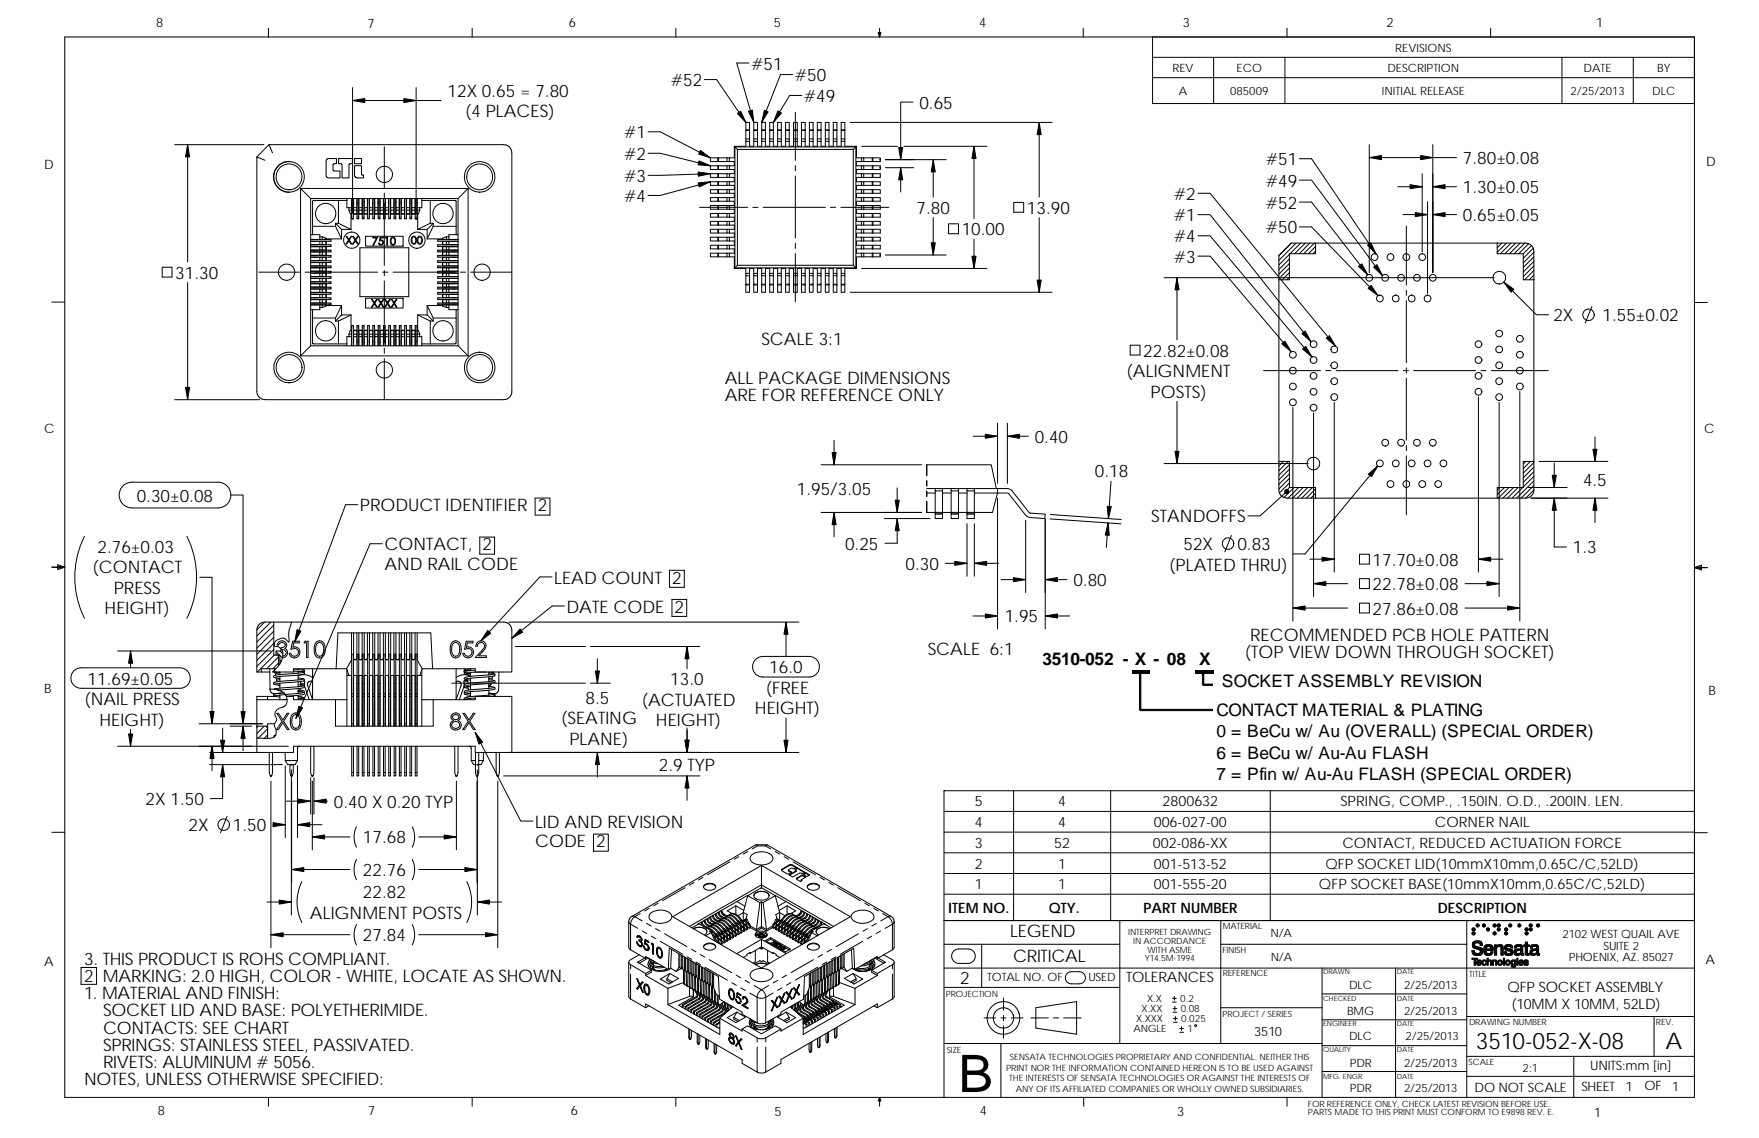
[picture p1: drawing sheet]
<svg xmlns="http://www.w3.org/2000/svg" width="432mm" height="279mm" viewBox="0 0 432 279" stroke-linecap="round" stroke-linejoin="round" font-family="sans-serif">
<defs><g id="words">
<text font-size="12.7" x="235.3" y="268.1">B</text>
<g font-size="5.6">
<text x="362.3" y="257.5">3510-052-X-08</text>
<text x="408.9" y="257.4">A</text>
</g>
<g font-size="4.2">
<text x="184.4" y="17.1">#51</text>
<text x="109.9" y="23.7">12X 0.65 = 7.80</text>
<text x="164.7" y="21.1">#52</text>
<text x="195.1" y="19.9">#50</text>
<text x="114.2" y="28.8">(4 PLACES)</text>
<text x="197.3" y="25.1">#49</text>
<text x="225.7" y="26.6">0.65</text>
<text x="153.2" y="34">#1</text>
<text x="153.2" y="39.3">#2</text>
<text x="310.7" y="40.6">#51</text>
<text x="359.1" y="40.3">7.80±0.08</text>
<text x="153.2" y="44.7">#3</text>
<text x="310.7" y="45.8">#49</text>
<text x="359.1" y="47.4">1.30±0.05</text>
<text x="153.2" y="49.6">#4</text>
<text x="225" y="52.5">7.80</text>
<text x="252.1" y="52.5">13.90</text>
<text x="288.2" y="49.1">#2</text>
<text x="310.7" y="51.2">#52</text>
<text x="236.1" y="57.8">10.00</text>
<text x="288.2" y="54.3">#1</text>
<text x="288.2" y="59.5">#4</text>
<text x="310.7" y="57.3">#50</text>
<text x="359.1" y="54.3">0.65±0.05</text>
<text x="288.2" y="64.5">#3</text>
<text x="43" y="68.4">31.30</text>
<text x="381.3" y="78.8">2X</text>
<text x="393.4" y="78.8">1.55±0.02</text>
<text x="186.9" y="84.7">SCALE 3:1</text>
<text x="280.6" y="87.5">22.82±0.08</text>
<text x="177.9" y="94.3">ALL PACKAGE DIMENSIONS</text>
<text x="276.6" y="92.6">(ALIGNMENT</text>
<text x="177.9" y="98.5">ARE FOR REFERENCE ONLY</text>
<text x="282.4" y="97.6">POSTS)</text>
<text x="254" y="108.7">0.40</text>
<text x="268.8" y="117.2">0.18</text>
<text x="388.6" y="119.4">4.5</text>
<text x="33.6" y="123.1">0.30±0.08</text>
<text x="88.3" y="125.5">PRODUCT IDENTIFIER</text>
<text x="132" y="125.5">2</text>
<text x="195.6" y="121.6">1.95/3.05</text>
<text x="282.6" y="128.3">STANDOFFS</text>
<text x="23.9" y="135.8">2.76±0.03</text>
<text x="94.4" y="135.1">CONTACT,</text>
<text x="118.4" y="135.1">2</text>
<text x="207.5" y="135">0.25</text>
<text x="290.5" y="135">52X</text>
<text x="303.7" y="135.1">0.83</text>
<text x="386.1" y="135.9">1.3</text>
<text x="22.7" y="140.8">(CONTACT</text>
<text x="94.4" y="139.9">AND RAIL CODE</text>
<text x="136" y="143.3">LEAD COUNT</text>
<text x="165" y="143.3">2</text>
<text x="222.3" y="139.9">0.30</text>
<text x="263.5" y="143.9">0.80</text>
<text x="287" y="140.1">(PLATED THRU)</text>
<text x="337" y="138.9">17.70±0.08</text>
<text x="27.9" y="145.8">PRESS</text>
<text x="337" y="144.9">22.78±0.08</text>
<text x="25.7" y="150.9">HEIGHT)</text>
<text x="139.1" y="150.4">DATE CODE</text>
<text x="165.6" y="150.4">2</text>
<text x="246.6" y="152.8">1.95</text>
<text x="337" y="150.9">27.86±0.08</text>
<text x="227.7" y="160.9">SCALE 6:1</text>
<text x="305.6" y="161.6">(TOP VIEW DOWN THROUGH SOCKET)</text>
<text x="306.9" y="157.5">RECOMMENDED PCB HOLE PATTERN</text>
<text x="188.8" y="165.3">16.0</text>
<text x="255.9" y="163.2">3510-052 - X - 08</text>
<text x="294.4" y="163.2">X</text>
<text x="20.7" y="173.1">(NAIL PRESS</text>
<text x="21.5" y="168.1">11.69±0.05</text>
<text x="143.7" y="172.8">8.5</text>
<text x="157.5" y="173.3">(ACTUATED</text>
<text x="164.5" y="168.3">13.0</text>
<text x="188" y="170.3">(FREE</text>
<text x="300" y="168.7">SOCKET ASSEMBLY REVISION</text>
<text x="24.4" y="178.2">HEIGHT)</text>
<text x="137.7" y="177.8">(SEATING</text>
<text x="161" y="178.3">HEIGHT)</text>
<text x="185.3" y="175.4">HEIGHT)</text>
<text x="298.6" y="175.8">CONTACT MATERIAL &amp; PLATING</text>
<text x="139.8" y="182.8">PLANE)</text>
<text x="298.6" y="181">0 = BeCu w/ Au (OVERALL) (SPECIAL ORDER)</text>
<text x="161.7" y="189.2">2.9 TYP</text>
<text x="298.6" y="186.3">6 = BeCu w/ Au-Au FLASH</text>
<text x="298.6" y="191.5">7 = Pfin w/ Au-Au FLASH (SPECIAL ORDER)</text>
<text x="35.8" y="197.7">2X 1.50</text>
<text x="82" y="198.3">0.40 X 0.20 TYP</text>
<text x="131.3" y="203.2">LID AND REVISION</text>
<text x="46.3" y="204">2X</text>
<text x="57.2" y="204.1">1.50</text>
<text x="89.1" y="207.1">17.68</text>
<text x="131.3" y="208">CODE</text>
<text x="146.3" y="208">2</text>
<text x="89.1" y="215.1">22.76</text>
<text x="89.1" y="220.5">22.82</text>
<text x="76.1" y="225.6">ALIGNMENT POSTS</text>
<text x="89.1" y="231.1">27.84</text>
<text x="247.9" y="230.1">LEGEND</text>
<text x="20.6" y="236.8">3. THIS PRODUCT IS ROHS COMPLIANT.</text>
<text x="248.7" y="236.1">CRITICAL</text>
<text x="20.6" y="241.1">2 MARKING: 2.0 HIGH, COLOR - WHITE, LOCATE AS SHOWN.</text>
<text x="20.6" y="245.3">1. MATERIAL AND FINISH:</text>
<text x="235.7" y="241.5">2</text>
<text x="25.3" y="249.5">SOCKET LID AND BASE: POLYETHERIMIDE.</text>
<text x="25.3" y="253.8">CONTACTS: SEE CHART</text>
<text x="25.3" y="262.2">RIVETS: ALUMINUM # 5056.</text>
<text x="25.3" y="258">SPRINGS: STAINLESS STEEL, PASSIVATED.</text>
<text x="20.6" y="266.5">NOTES, UNLESS OTHERWISE SPECIFIED:</text>
</g>
<g font-size="3.5">
<text x="239.3" y="198">5</text>
<text x="259.8" y="198">4</text>
<text x="285.4" y="198">2800632</text>
<text x="329.1" y="198">SPRING, COMP., .150IN. O.D., .200IN. LEN.</text>
<text x="239.3" y="203.1">4</text>
<text x="259.8" y="203.1">4</text>
<text x="283.2" y="203.1">006-027-00</text>
<text x="352.2" y="203.1">CORNER NAIL</text>
<text x="239.3" y="208.2">3</text>
<text x="258.8" y="208.2">52</text>
<text x="283" y="208.2">002-086-XX</text>
<text x="329.5" y="208.2">CONTACT, REDUCED ACTUATION FORCE</text>
<text x="239.3" y="213.2">2</text>
<text x="259.8" y="213.2">1</text>
<text x="283.2" y="213.2">001-513-52</text>
<text x="325.4" y="213.2">QFP SOCKET LID(10mmX10mm,0.65C/C,52LD)</text>
<text x="239.3" y="218.3">1</text>
<text x="259.8" y="218.3">1</text>
<text x="283.2" y="218.3">001-555-20</text>
<text x="323.8" y="218.3">QFP SOCKET BASE(10mmX10mm,0.65C/C,52LD)</text>
<text x="232.8" y="224.1">ITEM NO.</text>
<text x="257.4" y="224.1">QTY.</text>
<text x="280.7" y="224.1">PART NUMBER</text>
<text x="353" y="224.1">DESCRIPTION</text>
<text x="276.4" y="241.2">TOLERANCES</text>
<text x="370" y="243.6">QFP SOCKET ASSEMBLY</text>
<text x="371" y="247.8">(10MM X 10MM, 52LD)</text>
</g>
<g font-size="3.2">
<text x="38.3" y="6.7">8</text>
<text x="90.2" y="6.8">7</text>
<text x="139.7" y="6.5">6</text>
<text x="189.9" y="6.5">5</text>
<text x="240.4" y="6.6">4</text>
<text x="290.4" y="6.7">3</text>
<text x="340.4" y="6.6">2</text>
<text x="391.8" y="6.7">1</text>
<text x="10.9" y="41.6">D</text>
<text x="418.9" y="40.7">D</text>
<text x="10.8" y="106.3">C</text>
<text x="418.4" y="106.4">C</text>
<text x="10.8" y="170.2">B</text>
<text x="419.4" y="170.6">B</text>
<text x="10.8" y="237.2">A</text>
<text x="418.6" y="236.8">A</text>
<text x="307.9" y="254.3">3510</text>
<text x="390.4" y="262.8">UNITS:mm [in]</text>
<text x="362" y="268.2">DO NOT SCALE</text>
<text x="388.2" y="267.8">SHEET</text>
<text x="399.1" y="267.8">1</text>
<text x="403.7" y="267.7">OF</text>
<text x="410.5" y="267.8">1</text>
<text x="38.8" y="273.9">8</text>
<text x="90.3" y="273.9">7</text>
<text x="140.2" y="273.8">6</text>
<text x="190.1" y="273.9">5</text>
<text x="240.5" y="273.8">4</text>
<text x="289" y="273.9">3</text>
<text x="391.4" y="274.2">1</text>
</g>
<g font-size="2.8">
<text x="287.8" y="17.7">REV</text>
<text x="303.6" y="17.7">ECO</text>
<text x="340.6" y="17.7">DESCRIPTION</text>
<text x="342.5" y="12.7">REVISIONS</text>
<text x="388.7" y="17.7">DATE</text>
<text x="406.8" y="17.7">BY</text>
<text x="289.4" y="23.3">A</text>
<text x="302" y="23.3">085009</text>
<text x="339.2" y="23.3">INITIAL RELEASE</text>
<text x="385.5" y="23.3">2/25/2013</text>
<text x="405.6" y="23.3">DLC</text>
<text x="311.9" y="230.2">N/A</text>
<text x="383.6" y="230.4">2102 WEST QUAIL AVE</text>
<text x="393.6" y="233.2">SUITE 2</text>
<text x="311.9" y="236.1">N/A</text>
<text x="385.1" y="236">PHOENIX, AZ. 85027</text>
<text x="242.3" y="241">TOTAL NO. OF</text>
<text x="267.2" y="241">USED</text>
<text x="331.2" y="242.7">DLC</text>
<text x="344.7" y="242.7">2/25/2013</text>
<text x="330.7" y="249.3">BMG</text>
<text x="344.7" y="249.3">2/25/2013</text>
<text x="331.2" y="255.4">DLC</text>
<text x="345" y="255.4">2/25/2013</text>
<text x="331.3" y="261.9">PDR</text>
<text x="344.7" y="261.9">2/25/2013</text>
<text x="373.8" y="263.1">2:1</text>
<text x="331.3" y="268.1">PDR</text>
<text x="344.7" y="268.1">2/25/2013</text>
</g>
<g font-size="2.5">
<text x="278.9" y="251">X.XXX</text>
<text x="280.2" y="248.5">X.XX</text>
<text x="281.6" y="246.1">X.X</text>
<text x="289.7" y="246.1">0.2</text>
<text x="289.8" y="248.5">0.08</text>
<text x="290" y="251">0.025</text>
<text x="278.2" y="253.5">ANGLE</text>
<text x="291.5" y="253.5">1</text>
</g>
<g font-size="2.1">
<text x="277" y="229.7">INTERPRET DRAWING</text>
<text x="278.2" y="231.8">IN ACCORDANCE</text>
<text x="281.7" y="233.9">WITH ASME</text>
<text x="300.1" y="234">FINISH</text>
<text x="300.1" y="228">MATERIAL</text>
<text x="281" y="236">Y14.5M-1994</text>
<text x="300.1" y="239.6">REFERENCE</text>
<text x="360.7" y="239.9">TITLE</text>
<text x="232.2" y="244.7">PROJECTION</text>
<text x="300.1" y="249.6">PROJECT / SERIES</text>
<text x="360.6" y="251.8">DRAWING NUMBER</text>
<text x="406.5" y="251.6">REV.</text>
<text x="232.4" y="258.4">SIZE</text>
<text x="247" y="262.9">PRINT NOR THE INFORMATION CONTAINED HEREON IS TO BE USED AGAINST</text>
<text x="247.9" y="260.2">SENSATA TECHNOLOGIES PROPRIETARY AND CONFIDENTIAL. NEITHER THIS</text>
<text x="360.5" y="261.4">SCALE</text>
<text x="247.8" y="265.5">THE INTERESTS OF SENSATA TECHNOLOGIES OR AGAINST THE INTERESTS OF</text>
<text x="249.4" y="268.1">ANY OF ITS AFFILIATED COMPANIES OR WHOLLY OWNED SUBSIDIARIES.</text>
<text x="321.1" y="271.8">FOR REFERENCE ONLY, CHECK LATEST REVISION BEFORE USE.</text>
<text x="321.1" y="273.9">PARTS MADE TO THIS PRINT MUST CONFORM TO E9898 REV. E.</text>
</g>
<g font-size="1.8">
<text x="324.8" y="239.2">DRAWN</text>
<text x="342.9" y="239.2">DATE</text>
<text x="324.8" y="245.7">CHECKED</text>
<text x="342.9" y="245.7">DATE</text>
<text x="324.8" y="252">ENGINEER</text>
<text x="342.9" y="252">DATE</text>
<text x="324.8" y="258.3">QUALITY</text>
<text x="342.9" y="258.3">DATE</text>
<text x="324.8" y="264.8">MFG. ENGR.</text>
<text x="342.9" y="264.8">DATE</text>
</g>
</g></defs>
<g fill="none" stroke="#000" stroke-width=".25">
<path d="M15.9 9.1h400v260.3h-400zM65.9 6.9v2.2M115.9 6.9v2.2M165.9 6.9v2.2M172.9 19.5h3l7.2 10.6M183.9 15.5h-3.1l4.2 14.6M194.6 18.3h-3l-4.6 11.8M215.6 8h.6l-.3 1.1zM215.7 8l.2 1.1M215.9 6.9v2.2M216 8l-.1 1.1M265.9 6.9v2.2"/>
<path d="M282.9 9.1h133v16.3h-133zM282.9 14.1h133M282.9 19.1h133M297.9 14.1v11.3M315.4 14.1v11.3M315.9 6.9v2.2M365.9 6.9v2.2M383.4 14.1v11.3M400.9 14.1v11.3M42.9 35.5h21.9M46.1 35.5v28.8M65 39.3l-1.9-.8v57.9l.2 .8 .4 .4 1.3 .5h58.7l.7-.1 .7-.5 .4-.7 .2-.7"/>
<path d="M66 35.5h57.9l.8 .3 .5 .4 .3 .6 .1 .7v58.6M66 35.5l-2.9 3M66 35.5l.9 2M71 39.6a3.8 3.8 0 0 0-3.9 3.8 3.8 3.8 0 0 0 3.9 3.8M80.2 39.1l.4-.2h2v1.3h-.6l-.3 .2v1.4l.4 .2h1.4v1.7h-2.8l-.6-.3v-4zM83.1 38.9h3.4v1.3h-.6l-.2 .2v3.3h-1.7l-.1-3.3-.2-.2h-.6zM86.6 21.5v30.9M86.6 24.7h21.7M87 38.9h1.7v1.3h-1.7zM94.3 36v10.1M102.2 21.5v30.9M159.1 32.4h3l12.3 6.4"/>
<path d="M159.1 37.6h3l12.3 3.1M174.4 38.8v.9h1.8M174.4 38.8h1.8M176.2 38.8v.9h.2M176.2 38.8h.2M176.4 38.8v.9h2.1M176.4 38.8h2.1M178.5 38.8v.9h.5M178.5 38.8h.5M179 39.7h1.3v1h-1.3M179 38.8v.9M180.4 36.1l.6 .6"/>
<path d="M180.4 36.1h29.7M180.4 36.1v29.7M181 36.7v28.4M181 36.7h28.5M183.1 31.9v-1.8h.9v1.8M183.1 34.7v1.2h-2.8v2.9h-1.3M183.1 34.7h.9M184 31.9h-.9v.1M184 31.9v.1M184 32h-.9v2.1M184 32v2.1M184 34.1h-.9v.6"/>
<path d="M184 34.1v.6M184 34.7v1.2h1v-1.2M185 31.9v-1.8h.9v1.8M185 34.7h.9M185.9 31.9h-.9v.1M185.9 31.9v.1M185.9 34.1h-.9v.6M185.9 34.1v.6M185.9 34.7v1.2h1.1v-1.2M185.9 32h-.9v2.1M185.9 32v2.1M187 31.9v-1.8h.9v1.8"/>
<path d="M187 34.7h.9M187.9 31.9h-.9v.1M187.9 31.9v.1M187.9 32h-.9v2.1M187.9 32v2.1M187.9 34.7v1.2h1.1v-1.2M187.9 34.1h-.9v.6M187.9 34.1v.6M189 31.9v.1M189 31.9h.8M189 32v2.1M189 32h.8"/>
<path d="M189 34.7h.8M189 34.1v.6M189 34.1h.8M189.8 31.9v.1M189.8 30.1h-.8v1.8M189.8 30.1v1.8M189.8 32v2.1M189.8 34.7v1.2h1.1v-1.2M189.8 34.1v.6M190.9 32v2.1M190.9 32h.9M190.9 31.9v-1.8h.9v1.8"/>
<path d="M190.9 31.9v.1M190.9 31.9h.9M190.9 34.7h.9M190.9 34.1v.6M190.9 34.1h.9M191.8 32v2.1M191.8 31.9v.1M191.8 34.7v1.2h1v-1.2M191.8 34.1v.6M192.8 32v2.1M192.8 32h.9M192.8 31.9v-1.8h.9v1.8"/>
<path d="M192.8 31.9v.1M192.8 31.9h.9M192.8 34.1v.6M192.8 34.7h.9M192.8 34.1h.9M193.7 32v2.1M193.7 31.9v.1M193.7 34.1v.6M193.7 34.7v1.2h1.1v-1.2M194.8 31.9v-1.8h.9v1.8M194.8 32v2.1M194.8 32h.9"/>
<path d="M194.8 31.9v.1M194.8 31.9h.9M194.8 34.1v.6M194.8 34.1h.9M194.8 34.7h.9M195.2 27.6v11.8M195.7 32v2.1M195.7 31.9v.1M195.7 34.1v.6M195.7 34.7v1.2h1v-1.2M196.7 31.9v-1.8h1v1.8M196.7 34.7h1"/>
<path d="M196.8 23.4h-3l-4 6.7M197.7 32h-1v2.1M197.7 32v2.1M197.7 31.9h-1v.1M197.7 31.9v.1M197.7 34.1h-1v.6M197.7 34.1v.6M197.7 34.7v1.2h1v-1.2M198.7 31.9v-1.8h.9v1.8M198.7 34.1v.6M198.7 34.1h.9M198.7 34.7h.9"/>
<path d="M199.6 32h-.9v2.1M199.6 32v2.1M199.6 31.9h-.9v.1M199.6 31.9v.1M199.6 34.1v.6M199.6 34.7v1.2h1v-1.2M200.6 32v2.1M200.6 32h.9M200.6 31.9v.1M200.6 31.9h.9M200.6 34.1v.6M200.6 31.9v-1.8h.9v1.8"/>
<path d="M200.6 34.1h.9M200.6 34.7h.9M201.5 32v2.1M201.5 31.9v.1M201.5 34.1v.6M201.5 34.7v1.2h1.1v-1.2M202.6 32v2.1M202.6 32h.9M202.6 31.9v.1M202.6 31.9v-1.8h.9v1.8M202.6 31.9h.9M202.6 34.1v.6"/>
<path d="M202.6 34.1h.9M202.6 34.7h.9M203.5 32v2.1M203.5 31.9v.1M203.5 34.1v.6M203.5 34.7v1.2h1.1v-1.2M204.6 32v2.1M204.6 32h.8M204.6 31.9v.1M204.6 31.9v-1.8h.8v1.8M204.6 31.9h.8M204.6 34.1v.6"/>
<path d="M204.6 34.1h.8M204.6 34.7h.8M205.4 32v2.1M205.4 31.9v.1M205.4 34.1v.6M205.4 34.7v1.2h1.1v-1.2M206.5 32v2.1M206.5 32h.9M206.5 31.9v.1M206.5 31.9v-1.8h.9v1.8M206.5 31.9h.9M206.5 34.1v.6"/>
<path d="M206.5 34.1h.9M206.5 34.7h.9M207.4 32v2.1M207.4 31.9v.1M207.4 34.1v.6M207.4 34.7v1.2h2.8v2.9h1.3M208.7 30.1h49.6M209.5 36.7v28.4M210.1 36.1v29.7M210.1 36.1l-.6 .6M211.5 38.8h.5v.9M211.5 39.7h.5"/>
<path d="M211.5 39.7h-1.3v1h1.3M211.5 38.8v.9M211.5 35.9h8.8M212 38.8h2.1v.9M212 39.7h2.1M214.1 38.8h.2v.9M214.1 39.7h.2M214.3 38.8h1.8v.9h-1.8M216 39.2h.2M216 39.1l.2 .2M216.1 39.1v.2M216.2 39.1l-.2 .2"/>
<path d="M217.4 39.2h14.9M221.9 35.9h20.4M224.1 25.1h-3v14.1M229.1 39.2v9.2M239.1 35.9v17.8M255.1 30.1v18.3M319 39h3l15.8 23.4M336.1 35.5v31.5M336.1 38.7h21.4M351.7 35.5v31.5M73.8 46.3h41.1l-2.5 2.4h-36.1M73.8 46.3l2.5 2.4v36.2l-2.5 2.5z"/>
<path d="M76.3 58.8h4.9v.4h-4.9M76.3 57.6h2.2v1.2M76.7 55.6h5.7l1.4 3.1M77 58.8h.2M77.6 58.8h.1M77.6 59.2v.1M78.5 58.1h.6M78.5 59.3v.8M79.1 58.1l.9 .4M79.1 58.1v.7M79.1 59.3v.8M80 58.5l.1 .2h3.7"/>
<path d="M80 58.5v.3M80 59.3v.8M80.1 59.3h-3.8M80.1 58.7v.1M80.1 59.2v.9M82.4 54.8v.8M82.4 54.8l1.4 1.5M82.4 54.8h.7M83.1 49.2v5.6M83.1 54.8l3.1 1.5M83.8 56.3v2.4M83.8 56.3h2.4"/>
<path d="M85 58h.2l.4 .8 .5-.8h.2l-.6 .9 .7 1h-.2l-.6-.8-.5 .8h-.2l.7-1zM85.2 49.2h-8.4l-.1 8.4M85.2 48.7v2.3h.5M85.7 51.6l.3 .9h.2v3.8M85.7 51v.6M85.7 51h.6v.6M85.7 51.6h.6M86.3 52.5l-.1 .1M86.3 52.6h.1M86.3 50h.1M86.3 48.7v2.3M86.3 51.6v.9h-.3"/>
<path d="M86.3 48.7v5h.5v-5M86.5 53.6l.1 .2M86.6 53.6v.2M86.6 58h.2l.4 .8 .5-.8h.2l-.5 .9 .6 1h-.2l-.6-.8-.5 .8h-.2l.6-1zM86.6 53.6l-.1 .2M86.8 49.5v.2M86.8 52.6h.9M86.8 50h.1M86.8 51h.8M86.8 51.6h.8M86.8 52.5h.8M87 40.7h1.7v2.1l.5 .2v.7l-1.7-.1-.4-.2z"/>
<path d="M87.6 50h.1M87.7 48.7v5h.4v-5M87.7 49.5v.2M88.1 52.6h.8M88.1 49.5v.2M88.1 50h.1M88.1 51.6h.8M88.1 52.5h.8M88.1 51h.8M88.9 50h.1M88.9 48.7v5h.4v-5M88.9 49.5v.2"/>
<path d="M89.3 52.6h1M89.3 50h.1M89.4 51h.8M89.4 51.6h.8M89.4 48.7v3.9M89.4 52.5h.8M89.7 58h9.3v2.4h-9.3zM90.2 48.7v3.9M90.2 50h.1M90.3 48.7v5h.4M90.7 48.7v5M90.7 52.6h.1"/>
<path d="M90.7 50h.1M90.7 51.6h.8M90.7 52.5h.8M90.7 51h.8M90.7 48.7v3.9M91.5 52.6h.1M91.5 52.5l-.8 .1M91.5 50h.1M91.5 48.7v3.8M91.5 58.3h1.2l-1 1.9-.1-.1 .8-1.7h-.9zM91.5 48.7v5h.5M91.9 52.6h.1"/>
<path d="M91.9 50h.1M91.9 48.7v5M92 51h.8M92 51.6h.8M92 52.5h.8M92 48.7v3.9M92.8 52.5l-.8 .1M92.8 52.6h.1M92.8 48.7v3.8M92.8 50h.1M92.8 48.7v5h.5v-5M93.3 49.5v.2"/>
<path d="M93.3 52.6h.1M93.3 50h.1M93.3 51.6h.8M93.3 52.5h.8M93.3 58.3h.8v.1h-.6l-.2 .5a.63 .63 0 0 1 .8 .5 .63 .63 0 0 1-.4 .8 .63 .63 0 0 1-.8-.5h.2a.46 .46 0 0 0 .6 .3 .46 .46 0 0 0 .2-.7 .46 .46 0 0 0-.6-.2l-.2 .1zM93.3 51h.8M94.1 52.5l-.8 .1M94.1 52.6h.1M94.1 50h.1M94.1 48.7v3.8M94.1 48.7v5h.5v-5M94.3 47.4v1.3"/>
<path d="M94.3 49.9v15.3M94.6 49.5v.2M94.6 52.6h.1M94.6 50h.1M94.6 51h.8M94.6 51.6h.8M94.6 52.5h.8M94.8 58.3h.3v1.9h-.1v-1.8h-.3zM95.4 52.6h.1M95.4 52.5l-.8 .1M95.4 50h.1M95.4 48.7v3.8"/>
<path d="M95.4 48.7v5h.4v-5M95.8 52.6h.1M95.8 50h.1M95.9 51.6h.8M95.9 52.5h.8M95.9 48.7v3.9M95.9 51h.8M96 58.4a.68 .68 0 0 1 .9-.1 .68 .68 0 0 1 .2 .9 .71 .71 0 0 1-.6 1 .71 .71 0 0 1-.7-1zM96.2 58.5l.3-.1a.91 .91 0 0 1 0 1.6 .99 .99 0 0 1-.3-1.5zM96.7 52.5l-.8 .1M96.7 52.6h.1M96.7 48.7v3.8"/>
<path d="M96.7 50h.1M96.8 48.7v5h.4v-5M97.2 52.6h.8M97.2 50h.1M97.2 51h.8M97.2 51.6h.8M97.2 52.5h.8M97.2 48.7v3.9M98 48.7v3.9M98 50h.1M98 48.7v5h.5l-.1-5M98.4 52.6h.1"/>
<path d="M98.4 50h.1M98.5 51.6h.8M98.5 52.5h.8M98.5 51h.8v.6M98.5 48.7v3.9M99.3 52.5l-.8 .1M99.3 51.6v.9M99.3 52.6h.1M99.3 50h.1M99.3 48.7v2.3M99.4 48.7v5h.4v-5M99.8 49.5v.2"/>
<path d="M99.8 52.6h.1M99.8 50h.1M99.8 51h.8M99.8 51.6h.8M99.8 52.5h.8M100.6 52.6h.1M100.6 52.5l-.8 .1M100.6 50h.1M100.6 48.7v3.8M100.6 48.7v5h.4v-5M101 49.5v.2M101 52.6h.1"/>
<path d="M101 50h.1M101.1 51.6h.8M101.1 52.5h.8M101.1 51h.8M101.1 58.2a.68 .68 0 0 1 .9-.1 .68 .68 0 0 1 .2 .9 .71 .71 0 0 1-.6 1 .71 .71 0 0 1-.7-1zM101.3 58.3l.3-.1a.91 .91 0 0 1 0 1.6 .98 .98 0 0 1-.3-1.5zM101.9 52.5l-.8 .1M101.9 52.6h.1M101.9 48.7v3.8M101.9 50h.1M101.9 48.7v5h.5v-5M102.1 53.6l.1 .2"/>
<path d="M102.2 53.6v.2M102.2 53.6l-.1 .2M102.4 50h.1M102.4 48.7v3.9M102.4 51.6h.6M102.4 52.5h.3M102.5 52.6h-.1M102.5 56.3h2.4M102.6 58.2a.68 .68 0 0 1 .9-.1 .68 .68 0 0 1 .2 .9 .71 .71 0 0 1-.7 1 .71 .71 0 0 1-.6-1zM102.7 52.5h-.2v3.8M102.8 58.3l.2-.1a.91 .91 0 0 1 0 1.6 .98 .98 0 0 1-.2-1.5zM103 51.6l-.3 .9"/>
<path d="M103 51v.6M103.5 49.2h8.3l.2 .3v8.1M103.5 48.7v2.3h-1.1M104.9 56.3v2.4M104.9 58.7h3.7M105.6 49.2v5.6M105.6 54.8l-3.1 1.5M105.6 54.8h.7M106.3 54.8l-1.4 1.5M106.3 55.6h5.7M106.3 54.8v.8M106.3 55.6l-1.4 3.1"/>
<path d="M108.6 59.3l.1 .8M108.6 58.7l.1 .1M108.6 59.3h3.8M108.6 58.8h.1M108.6 59.2v.1M108.7 59.3v.8M109.6 58.1h.6M109.6 58.1l-.9 .4-.1 .2M109.6 58.1v.7h-.9v-.3M109.6 59.3v.8M110.2 58.1v.7h2.2h-4.9v.4h4.9M110.2 59.3v.8"/>
<path d="M111.1 58.8h.1M111.1 59.2v.1M112.4 48.7v36.2M112.4 57.6h-2.2v.5M114.9 46.3v41.1M171.7 50.9h11.8M174.4 40.7v.9h1.8M174.4 40.7h1.8M174.4 42.7l-15.3 .4M174.4 44.6l-12.3 3.4h-3M174.4 42.7v.9h1.8M174.4 42.7h1.8"/>
<path d="M174.4 44.6v.9h1.8M174.4 44.6h1.8M176.2 56.3v.9h.2M176.2 56.3h.2M176.2 54.4h.2M176.2 55.3h.2M176.2 54.4v.9M176.2 58.3v.9h.2M176.2 58.3h.2M176.2 50.5h-1.8v.9h1.8M176.2 52.4h-1.8v.9h1.8M176.2 46.6h-1.8v.9h1.8"/>
<path d="M176.2 56.3h-1.8v.9h1.8M176.2 48.5h-1.8v.9h1.8M176.2 54.4h-1.8v.9h1.8M176.2 48.5h.2M176.2 49.4h.2M176.2 50.5v.9h.2M176.2 50.5h.2M176.2 44.6v.9h.2M176.2 44.6h.2M176.2 48.5v.9M176.2 58.3h-1.8v.9h1.8M176.2 40.7h.2"/>
<path d="M176.2 41.6h.2M176.2 42.7h.2M176.2 43.6h.2M176.2 40.7v.9M176.2 42.7v.9M176.2 52.4v.9h.2M176.2 52.4h.2M176.2 46.6v.9h.2M176.2 46.6h.2M176.4 44.6v.9h2.1M176.4 40.7h2.1M176.4 42.7h2.1"/>
<path d="M176.4 44.6h2.1M176.4 43.6h2.1M176.4 41.6h2.1M176.4 40.7v.9M176.4 42.7v.9M176.4 58.3v.9h2.1M176.4 56.3v.9h2.1M176.4 58.3h2.1M176.4 54.4h2.1M176.4 56.3h2.1M176.4 55.3h2.1M176.4 54.4v.9"/>
<path d="M176.4 46.6v.9h2.1M176.4 46.6h2.1M176.4 52.4v.9h2.1M176.4 52.4h2.1M176.4 50.5v.9h2.1M176.4 48.5h2.1M176.4 50.5h2.1M176.4 49.4h2.1M176.4 48.5v.9M178.5 42.7h.5M178.5 43.6h.5M178.5 42.7v.9"/>
<path d="M178.5 54.4h.5M178.5 55.3h.5M178.5 54.4v.9M178.5 46.6v.9h.5M178.5 46.6h.5M178.5 44.6v.9h.5M178.5 44.6h.5M178.5 50.5v.9h.5M178.5 50.5h.5M178.5 58.3v.9h.5M178.5 58.3h.5M178.5 48.5h.5"/>
<path d="M178.5 49.4h.5M178.5 56.3v.9h.5M178.5 56.3h.5M178.5 48.5v.9M178.5 52.4v.9h.5M178.5 52.4h.5M178.5 40.7h.5M178.5 41.6h.5M178.5 40.7v.9M179 57.2h1.3v1.1h-1.3M179 49.4h1.3v1.1h-1.3M179 51.4h1.3v1h-1.3"/>
<path d="M179 53.3h1.3v1.1h-1.3M179 55.3h1.3v1h-1.3M179 59.2h1.3v1h-1.3M179 48.5v.9M179 50.5v.9M179 52.4v.9M179 54.4v.9M179 56.3v.9M179 58.3v.9M179 41.6h1.3v1.1h-1.3M179 43.6h1.3v1h-1.3M179 45.5h1.3v1.1h-1.3"/>
<path d="M179 47.5h1.3v1h-1.3M179 40.7v.9M179 42.7v.9M179 44.6v.9M179 46.6v.9M184.8 50.9h1.3M187.3 50.9h15.3M195.2 40.7v1.2M195.2 43.2v15.2M195.2 59.7v1.3M203.9 50.9h1.2M206.4 50.9h11.8"/>
<path d="M211.5 41.6h.5M211.5 40.7h.5M211.5 58.3h.5v.9M211.5 59.2h.5M211.5 51.4h.5M211.5 50.5h.5M211.5 57.2h.5M211.5 56.3h.5M211.5 49.4h.5M211.5 48.5h.5M211.5 44.6h.5v.9M211.5 45.5h.5"/>
<path d="M211.5 55.3h.5M211.5 54.4h.5M211.5 46.6h.5v.9M211.5 47.5h.5M211.5 43.6h.5M211.5 42.7h.5M211.5 52.4h.5v.9M211.5 53.3h.5M211.5 41.6h-1.3v1.1h1.3M211.5 43.6h-1.3v1h1.3M211.5 45.5h-1.3v1.1h1.3M211.5 47.5h-1.3v1h1.3"/>
<path d="M211.5 49.4h-1.3v1.1h1.3M211.5 51.4h-1.3v1h1.3M211.5 53.3h-1.3v1.1h1.3M211.5 55.3h-1.3v1h1.3M211.5 57.2h-1.3v1.1h1.3M211.5 59.2h-1.3v1h1.3M211.5 40.7v.9M211.5 42.7v.9M211.5 44.6v.9M211.5 46.6v.9M211.5 48.5v.9M211.5 50.5v.9"/>
<path d="M211.5 52.4v.9M211.5 54.4v.9M211.5 56.3v.9M211.5 58.3v.9M212 58.3h2.1v.9M212 56.3h2.1M212 59.2h2.1M212 57.2h2.1M212 42.7h2.1M212 43.6h2.1M212 54.4h2.1v.9M212 44.6h2.1v.9"/>
<path d="M212 55.3h2.1M212 45.5h2.1M212 50.5h2.1v.9M212 51.4h2.1M212 48.5h2.1v.9M212 46.6h2.1v.9M212 52.4h2.1v.9M212 53.3h2.1M212 49.4h2.1M212 47.5h2.1M212 40.7v.9M212 50.5v.9"/>
<path d="M212 56.3v.9M212 40.7h2.1M212 41.6h2.1M212 42.7v.9M212 48.5v.9M212 54.4v.9M214.1 41.6h.2M214.1 40.7h.2M214.1 48.5h.2v.9M214.1 49.4h.2M214.1 56.3v.9M214.1 44.6h.2v.9"/>
<path d="M214.1 45.5h.2M214.1 43.6h.2M214.1 42.7h.2M214.1 42.7v.9M214.1 50.5h.2v.9M214.1 51.4h.2M214.1 52.4h.2v.9M214.1 53.3h.2M214.1 58.3h.2v.9M214.1 59.2h.2M214.1 46.6h.2M214.1 47.5h.2"/>
<path d="M214.1 54.4h.2v.9M214.1 55.3h.2M214.1 57.2h.2M214.1 56.3h.2M214.1 40.7v.9M214.3 40.7v.9M214.3 46.6v.9M214.3 42.7v.9M214.3 50.5h1.8v.9h-1.8M214.3 46.6h1.8v.9h-1.8M214.3 48.5h1.8v.9h-1.8M214.3 52.4h1.8v.9h-1.8"/>
<path d="M214.3 54.4h1.8v.9h-1.8M214.3 44.6h1.8v.9h-1.8M214.3 58.3h1.8v.9h-1.8M214.3 40.7h1.8v.9h-1.8M214.3 42.7h1.8v.9h-1.8M214.3 56.3v.9M214.3 56.3h1.8v.9h-1.8M216 41.2h.2M216 41.1l.2 .2M216.2 41.1l-.2 .2M217.4 41.2h6.9M221.1 41.2v6"/>
<path d="M229.1 53.4v9.2M232.9 54.9h2.4v2.5h-2.4zM239.1 58.7v7.2M248.9 49.7h2.4v2.4h-2.4zM255.1 53.4v18.4M294.1 52.7h3l24.7 31.2M294.1 47.5h3l30.8 37.5M294.1 57.9h3l25 29.8M317 59.7l-3.1 3.1M318.2 59.7l-4.3 4.2M319 49.6h3l13.7 17.9M319 55.7h3l16.3 16.9"/>
<path d="M319 44.2h3l17.4 23.5M319.3 59.7l-2.6 2.6M320.4 59.7l-2.6 2.6M321.5 59.7l-2.6 2.6M322.6 59.7l-2.5 2.6M322.9 59.7v2.6h-6.4v6.4h-2.6M343.1 45.8h6M344.4 52.7h6M345.2 55.5v14.5M349.1 42.7v19.2M350.4 49.5v22.5M351.7 45.8h5.8"/>
<path d="M351.7 52.7h5.8M367.5 59.7v2.6h6.4M367.6 59.7h-.1M368.7 59.7l-1.2 1.1M369.8 59.7l-2.3 2.3M370.9 59.7l-2.6 2.6M372 59.7l-2.6 2.6M373.2 59.7l-2.6 2.6M374.3 59.7l-2.6 2.6M375.3 59.8l-2.5 2.5M12.7 74.2h3.2M39.8 65.6h2.4v2.4h-2.4z"/>
<path d="M46.1 69.3v28.8M63.5 66.8h10.1M74.9 66.8h1.3M76.3 60.1h4.9v.4h-4.9M76.3 62.7h4.9v.4h-4.9M76.3 65.3h4.9v.4h-4.9M76.3 69.2h4.9v.4h-4.9M76.3 67.9h4.9v.4h-4.9M76.3 64h4.9v.4h-4.9M76.3 70.5h4.9v.4h-4.9M76.3 61.9h3.7M76.3 61.4h4.9v.4h-4.9"/>
<path d="M76.3 71.8h4.9v.4h-4.9M76.3 66.6h4.9v.4h-4.9M76.3 72.3h2.8M76.3 74.4h4.9v.4h-4.9M76.3 64.5h3.7M76.3 74.9h2.2M76.3 73.1h4.9v.4h-4.9M76.3 68.4h3.7M76.3 69.2h3.8M76.3 63.2h3.7M76.3 64h3.8M76.3 69.7h3.7"/>
<path d="M76.3 67.9h3.8M76.3 67.1h3.8M76.7 78.1h5.7M76.7 76l.1 8.4h8.4M77 65.3h.2M77 70.9h.2M77 71.8h.2M77 66.6h.2M77.4 66.8h15.3M77.6 62.7h.1M77.6 63.1v.1M77.6 60.1h.1"/>
<path d="M77.6 60.5v.1M77.6 64h.1M77.6 64.4v.1M77.6 65.3h.1M77.6 65.7v.1M77.6 66.6h.1M77.6 67v.1M77.6 67.9h.1M77.6 68.3v.1M77.6 69.2h.1M77.6 69.6v.1M77.6 71.8h.1"/>
<path d="M77.6 72.2v.1M77.6 61.4h.1M77.6 61.8v.1M77.6 70.5h.1M77.6 70.9v.1M77.6 73.1h.1M77.6 73.5v.1M77.6 74.4h.1M77.6 74.8v.1M78.5 61.9v.8M78.5 67.1v.8M78.5 72.3v.8"/>
<path d="M78.5 64.5v.8M78.5 75.5v.5h-2.2M78.5 73.6v.8M78.5 75.5h.6M78.5 60.6v.8M78.5 68.4v.8M78.5 71v.8M78.5 63.2v.8M78.5 65.8v.8M78.5 69.7v.8M79.1 60.6v.8M79.1 74.9h-.6v.6"/>
<path d="M79.1 61.9v.8M79.1 74.9v.6M79.1 67.1v.8M79.1 64.5v.8M79.1 71v.8M79.1 68.4v.8M79.1 72.3v.8M79.1 63.2v.8M79.1 72.3h.9v.8M79.1 65.8v.8M79.1 69.7v.8M79.1 73.6v.8"/>
<path d="M79.1 74.9h.9M80 69.7l.1 .8M80 60.6l.1 .8M80 60.6h-3.7M80 60.6v.8M80 73.6l.1 .8M80 65.8l.1 .8M80 61.9l.1 .8M80 61.9v.8M80 64.5l.1 .8M80 72.3l.1 .8M80 74.9l.1 .1"/>
<path d="M80 64.5v.8M80 71v.8M80 67.1v.8M80 68.4v.8M80 63.2v.8M80 63.2l.1 .8M80 68.4l.1 .8M80 65.8v.8M80 69.7v.8M80 73.6v.8M80 74.9v.3M80 65.8h-3.7"/>
<path d="M80 73.6h-3.7M80.1 61.4h-3.8M80.1 70.5h-3.8M80.1 62.7h-3.8M80.1 74.4h-3.8M80.1 73.1h-3.8M80.1 60.1h-3.8M80.1 60.5v.1M80.1 61.4h.1M80.1 61.8v.1M80.1 62.7h.1M80.1 63.1v.1"/>
<path d="M80.1 64h.1M80.1 64.4v.1M80.1 65.3h.1M80.1 65.7v.1M80.1 66.6h.1M80.1 67v.9M80.1 68.3v.1M80.1 69.2h.1M80.1 69.6v.1M80.1 70.5h.1M80.1 70.9v.9M80.1 72.2v.1"/>
<path d="M80.1 73.1h.1M80.1 73.5v.1M80.1 74.4h.1M80.1 74.8v.1M82.4 78.1v.7M82.4 78.8h.7M83.1 78.8v5.6M83.8 75v2.3M83.8 75l-1.4 3.1M83.8 77.3l-1.4 1.5M83.8 75h-3.7l-.1 .2-.9 .3M83.8 77.3h2.4"/>
<path d="M86.2 77.3v3.8l-.2 .1M86.2 77.3l-3.1 1.5M88.3 60.8h12.1v12h-12.1zM89.7 73.2h9.3v2.4h-9.3zM90.7 79.9v5M90.7 79.9h-.4v5M91.2 73.5h.2l.5 .8 .5-.8h.2l-.6 .9 .6 1h-.2l-.5-.8-.5 .8h-.2l.6-1zM91.9 79.9v5M92 79.9h-.5v5M92.8 73.5h.2l.5 .8 .5-.8h.2l-.6 .9 .6 1h-.2l-.5-.8-.5 .8h-.2l.6-1zM94 66.8h1.2M94.3 66.4v1.3"/>
<path d="M94.3 69v15.2M94.4 73.5h.2l.5 .8 .5-.8h.2l-.6 .9 .6 1h-.1l-.6-.8-.5 .8h-.2l.6-1zM96.1 73.5h.1l.6 .8 .4-.8h.3l-.7 .9 .7 1h-.2l-.5-.8-.6 .8h-.2l.6-1zM96.5 66.8h15.2M102.5 77.3v3.8l.2 .1 .3 .8M102.5 77.3h2.4M102.5 77.3l3.1 1.5M104.9 75v2.3M104.9 75h3.7M104.9 75l1.4 3.1h5.7M104.9 77.3l1.4 1.5M105.6 78.8v5.6"/>
<path d="M105.6 78.8h.7M106.3 78.1v.7M108.6 64.5v.8l.1-.8M108.6 67.1l.1 .8M108.6 61.9h3.8M108.6 62.7h3.8M108.6 64.5h3.8M108.6 68.4h3.8M108.6 69.2h1M108.6 67.1h3.8M108.6 60.1h.1M108.6 60.5v.9"/>
<path d="M108.6 61.8v.9M108.6 63.1v.9M108.6 64.4v.1M108.6 65.3h.1M108.6 65.7v.9M108.6 67v.1M108.6 67.9h.1M108.6 68.3v.9M108.6 69.6v.1M108.6 70.5h.1M108.6 70.9v.9M108.6 72.2v.9"/>
<path d="M108.6 73.5v.1M108.6 74.4h.1M108.6 74.8v.2M108.6 69.7l.1 .8M108.6 73.6l.1 .8M108.6 60.6h3.8M108.6 61.4h3.8M108.6 65.8h3.8M108.6 73.6h3.8M108.6 72.3h3.8M108.6 73.1h3.8M108.6 63.2h3.8"/>
<path d="M108.6 64h3.8M108.6 74.9h3.8M108.6 69.7h3.8M108.6 75l.1 .2M108.7 65.8v.8M108.7 75.2l.9 .3M108.7 68.4v.8M108.7 72.3v.8M108.7 73.6v.8M108.7 74.9v.3M108.7 61.9v.8M108.7 67.1v.8"/>
<path d="M108.7 69.7v.8M108.7 71v.8M108.7 70.5h3.7M108.7 60.6v.8M108.7 63.2v.8M109.6 65.8v.8M109.6 75.5h.6M109.6 64.5v.8M109.6 67.1v.8M109.6 68.4v.8M109.6 72.3v.8M109.6 73.6v.8"/>
<path d="M109.6 61.9v.8M109.6 74.9v.6M109.6 69.7v.8M109.6 71v.8M109.6 60.6v.8M109.6 63.2v.8M110.2 64.5v.8M110.2 67.1v.8M110.2 73.6v.8M110.2 68.4v.8h-.6M110.2 74.9v1.1h2.2M110.2 63.2v.8"/>
<path d="M110.2 71v.8M110.2 60.6v.8M110.2 65.8v.8M110.2 69.7v.8M110.2 72.3v.8M110.2 61.9v.8M110.2 69.2h2.2M111.1 61.4h.1M111.1 61.8v.1M111.1 64h.1M111.1 64.4v.1M111.1 65.3h.1"/>
<path d="M111.1 65.7v.1M111.1 71.8h.1M111.1 72.2v.1M111.1 74.4h.1M111.1 74.8v.1M111.1 60.1h.1M111.1 60.5v.1M111.1 62.7h.1M111.1 63.1v.1M111.1 66.6h.1M111.1 67v.1M111.1 67.9h.1"/>
<path d="M111.1 68.3v.1M111.1 69.2h.1M111.1 69.6v.1M111.1 70.5h.1M111.1 70.9v.1M111.1 73.1h.1M111.1 73.5v.1M111.5 70.9h.2M111.5 66.6h.2M111.5 65.3h.2M111.5 71.8h.2M112 78.1l-.1 6.3h-6.3"/>
<path d="M112 76v2.1M112.4 73.1h-4.9v.4h4.9M112.4 62.7h-4.9v.4h4.9M112.4 70.5h-4.9v.4l4.9 .1M112.4 60.1h-4.9v.4h4.9M112.4 69.2h-4.9v.4h4.9M112.4 61.4h-4.9v.4h4.9M112.4 65.3h-4.9v.4h4.9M112.4 74.4h-3.7M112.4 74.4h-4.9v.4h4.9M112.4 71.8h-4.9v.4h4.9M112.4 67.9h-4.9v.4h4.9"/>
<path d="M112.4 64h-4.9v.4h4.9M112.4 66.6h-4.9v.4h4.9M112.4 67.9h-3.7M112.4 60.1h-3.7M113 66.8h1.3M115.5 66.8h10.1M176.2 60.2h.2M176.2 61.1h.2M176.2 60.2v.9M176.2 62.2v.9h.2M176.2 62.2h.2M176.2 62.2h-1.8v.9h1.8"/>
<path d="M176.2 60.2h-1.8v.9h1.8M176.4 61.1h2.1M176.4 60.2h2.1M176.4 60.2v.9M176.4 62.2v.9h2.1M176.4 62.2h2.1M178.5 60.2h.5M178.5 61.1h.5M178.5 62.2h.5M178.5 63.1h.5M178.5 60.2v.9M178.5 62.2v.9"/>
<path d="M179 61.1h1.3v1.1h-1.3M179 63.1h1.3v2.8h2.8v1.2M179 60.2v.9M179 62.2v.9M180.4 65.8h29.7M181 65.1h28.5M181 65.1l-.6 .7M183.1 67.7v2.1M183.1 69.8v.2M183.1 70v1.8h.9v-1.8M183.1 67.1h.9M183.1 67.1v.6"/>
<path d="M184 67.7v2.1h-.9M184 69.8v.2h-.9M184 67.1v-1.2h1v1.2M184 67.1v.6h-.9M185 67.7v2.1M185 69.8v.2M185 70v1.8h.9v-1.8M185 67.1h.9M185 67.1v.6M185.9 67.7v2.1h-.9M185.9 69.8v.2h-.9M185.9 67.1v-1.2h1.1v1.2"/>
<path d="M185.9 67.1v.6h-.9M187 67.7v2.1M187 69.8h.9M187 69.8v.2M187 70h.9M187 70v1.8h.9v-1.8M187 67.1h.9M187 67.1v.6M187 67.7h.9M187.9 67.7v2.1M187.9 69.8v.2M187.9 67.1v-1.2h1.1v1.2"/>
<path d="M187.9 67.1v.6M189 67.7v2.1M189 69.8h.8M189 69.8v.2M189 67.1h.8M189 70h.8M189 67.1v.6M189 70v1.8h.8v-1.8M189 67.7h.8M189.8 67.7v2.1M189.8 69.8v.2M189.8 67.1v-1.2h1.1v1.2"/>
<path d="M189.8 67.1v.6M190.9 67.7v2.1M190.9 69.8h.9M190.9 69.8v.2M190.9 70h.9M190.9 70v1.8h.9v-1.8M190.9 67.1h.9M190.9 67.1v.6M190.9 67.7h.9M191.8 67.7v2.1M191.8 69.8v.2M191.8 67.1v-1.2h1v1.2"/>
<path d="M191.8 67.1v.6M192.8 67.7v2.1M192.8 69.8h.9M192.8 69.8v.2M192.8 70v1.8h.9v-1.8M192.8 70h.9M192.8 67.1h.9M192.8 67.1v.6M192.8 67.7h.9M193.7 67.7v2.1M193.7 69.8v.2M193.7 67.1v-1.2h1.1v1.2"/>
<path d="M193.7 67.1v.6M194.8 67.7v2.1M194.8 69.8h.9M194.8 70v1.8h.9v-1.8M194.8 69.8v.2M194.8 70h.9M194.8 67.1h.9M194.8 67.1v.6M194.8 67.7h.9M195.2 62.3v11.8M195.7 67.7v2.1M195.7 69.8v.2"/>
<path d="M195.7 67.1v-1.2h1v1.2M195.7 67.1v.6M196.7 69.8v.2M196.7 70h1M196.7 70v1.8h1v-1.8M196.7 67.7v2.1M196.7 69.8h1M196.7 67.1h1M196.7 67.1v.6M196.7 67.7h1M197.7 69.8v.2M197.7 67.7v2.1"/>
<path d="M197.7 67.1v-1.2h1v1.2M197.7 67.1v.6M198.7 69.8v.2M198.7 67.7v2.1M198.7 70v1.8h.9v-1.8M198.7 67.1v.6M198.7 67.1h.9M198.7 67.7h.9M199.6 69.8v.2h-.9M199.6 67.7v2.1h-.9M199.6 67.1v.6M199.6 67.1v-1.2h1v1.2"/>
<path d="M200.6 69.8v.2M200.6 67.7v2.1M200.6 70v1.8h.9v-1.8M200.6 67.1v.6M200.6 67.1h.9M200.6 67.7h.9M201.5 69.8v.2h-.9M201.5 67.7v2.1h-.9M201.5 67.1v.6M201.5 67.1v-1.2h1.1v1.2M202.6 69.8v.2M202.6 70h.9"/>
<path d="M202.6 70v1.8h.9v-1.8M202.6 67.7v2.1M202.6 69.8h.9M202.6 67.1v.6M202.6 67.7h.9M202.6 67.1h.9M203.5 69.8v.2M203.5 67.7v2.1M203.5 67.1v.6M203.5 67.1v-1.2h1.1v1.2M204.6 69.8v.2M204.6 70h.8"/>
<path d="M204.6 70v1.8h.8v-1.8M204.6 67.1v.6M204.6 67.7h.8M204.6 67.7v2.1M204.6 69.8h.8M204.6 67.1h.8M205.4 69.8v.2M205.4 67.1v.6M205.4 67.7v2.1M205.4 67.1v-1.2h1.1v1.2M206.5 69.8v.2M206.5 70v1.8h.9v-1.8"/>
<path d="M206.5 67.7v2.1M206.5 67.1v.6M206.5 67.1h.9M207.4 69.8v.2h-.9M207.4 67.7v2.1h-.9M207.4 67.1v.6h-.9M208.7 71.8h49.6M209.5 65.1l.6 .7M211.5 63.1h.5M211.5 62.2h.5M211.5 61.1h.5M211.5 60.2h.5"/>
<path d="M211.5 61.1h-1.3v1.1h1.3M211.5 63.1h-1.3v2.8h-2.8v1.2M211.5 60.2v.9M211.5 62.2v.9M211.5 65.9h30.8M212 60.2h2.1M212 62.2h2.1M212 63.1h2.1M212 61.1h2.1M212 62.2v.9M212 60.2v.9M214.1 60.2v.9"/>
<path d="M214.1 62.2v.9M214.1 61.1h.2M214.1 60.2h.2M214.1 63.1h.2M214.1 62.2h.2M214.3 60.2v.9M214.3 62.2v.9M214.3 60.2h1.8v.9h-1.8M214.3 62.2h1.8v.9h-1.8M216 62.6h.2M216 62.5l.2 .2M216.2 62.5l-.2 .2"/>
<path d="M217.4 62.6h14.9M285.7 68.2h81.1M288.9 68.2v15.2M294.1 62.9h3l19.9 23.5M316.5 62.4l-2.6 2.6M316.5 63.6l-2.6 2.6M316.5 64.7l-2.6 2.6M316.5 65.8l-2.1 2.1M316.5 66.9l-1.6 1.6M316.5 68.1l-.6 .6M322.9 60.5l-1.7 1.8M322.9 61.7l-.6 .6"/>
<path d="M345.2 71.3v1.2M345.2 73.8v15.2M369.1 69.3l8 8h3.1M373.9 62.3v6.4h2.6M375.9 60.3l-2 2M376.4 61l-2.5 2.4M376.5 61.9l-2.6 2.6M376.5 63.1l-2.6 2.6M376.5 64.2l-2.6 2.6M376.5 65.3l-2.6 2.6M376.5 66.4l-2.2 2.3M376.5 67.5l-1.1 1.2"/>
<path d="M376.5 68.7h.1M390.8 75.3l-1.7 4M415.9 74.3h3.2M42.9 98.1h20.9M73.8 87.4h41.1M76.3 84.9h36.1M85.7 82h.6M85.7 82v.7M86 81.2l-.3 .8M86 81.2h.3M86.2 81.1h.1M86.3 81.1v3.8"/>
<path d="M86.3 82.7h-1.1v2.2M86.3 83.6h.1M86.3 84.9v-5h.5v5M86.8 83.9v.3M86.8 81.1h.1M86.8 83.6h.1M86.8 82.7h.8M86.8 82h.8M87.6 81.1l-.8 .1h.8M87.6 81.1h.1M87.6 83.6h.1M87.7 84.9v-5h.4v5"/>
<path d="M87.7 83.9v.3M88.1 81.1h.1M88.1 83.9v.3M88.1 83.6h.1M88.1 82.7h.8M88.1 82h.8M88.9 81.1h.1M88.9 81.1l-.8 .1h.8M88.9 83.6h.1M88.9 83.9v.3M89.3 81.1h.1M89.3 84.9l.1-5h-.5v5"/>
<path d="M89.3 83.6h.1M89.4 81.2v3.7M89.4 82h.8M89.4 81.2h.8M89.4 82.7h.8M90.2 81.1l-.8 .1M90.2 81.1v3.8M90.2 81.1h.1M90.2 83.6h.1M90.7 81.1h.1M90.7 83.6h.1M90.7 82.7h.8"/>
<path d="M90.7 82h.8M90.7 81.2h.8M90.7 81.2v3.7M91.5 81.1h.1M91.5 81.1l-.8 .1M91.5 81.1v3.8M91.5 83.6h.1M91.9 81.1h.9M91.9 83.6h.1M92 81.1v.9M92 82h.8M92 81.2h.8"/>
<path d="M92 82v.7h.8M92 82.7v2.2M92.8 81.1v3.8M92.8 83.6h.1M92.8 84.9v-5h.5v5M93.3 81.1h.1M93.3 83.6h.1M93.3 83.9v.3M93.3 82.7h.8M93.3 82h.8M94.1 81.1h.1M94.1 81.1l-.8 .1h.8"/>
<path d="M94.1 81.1v3.8M94.1 83.6h.1M94.1 84.9v-5h.5v5M94.3 85.5v1.3M94.3 88v10.1M94.6 81.1h.1M94.6 83.9v.3M94.6 83.6h.1M94.6 82.7h.8M94.6 82h.8M95.4 81.1h.1M95.4 81.1l-.8 .1h.8"/>
<path d="M95.4 81.1v3.8M95.4 83.6h.1M95.4 84.9v-5h.5l-.1 5M95.8 81.1h1M95.8 83.6h.1M95.9 81.1v3.8M95.9 82.7h.8M95.9 81.2h.8M95.9 82h.8M96.7 81.1v3.8M96.7 83.6h.1M96.8 84.9v-5h.4v5"/>
<path d="M97.2 81.1h.8M97.2 83.6h.1M97.2 81.1v3.8M97.2 82h.8M97.2 81.2h.8M97.2 82.7h.8M98 81.1v3.8M98 83.6h.1M98 84.9v-5h.4v5M98.4 81.1h.1M98.4 83.6h.1M98.5 82.7h.8"/>
<path d="M98.5 81.2v3.7M98.5 82h.8M98.5 81.2h.8M99.3 81.1h.1M99.3 81.1l-.8 .1M99.3 81.1v3.8M99.3 83.6h.1M99.4 84.9v-5h.4v5M99.8 81.1h.1M99.8 83.9v.3M99.8 83.6h.1M99.8 82h.8"/>
<path d="M99.8 82.7h.8M100.6 81.1h.1M100.6 81.1h-.8l.8 .1M100.6 81.1v3.8M100.6 83.6h.1M100.6 84.9v-5h.5l-.1 5M101 81.1h.9M101 83.6h.1M101 83.9v.3M101.1 82.7h.8M101.1 82h.8M101.1 81.2h.8"/>
<path d="M101.9 81.1v3.8M101.9 83.6h.1M101.9 84.9v-5h.5v5M102.4 81.1h.1M102.4 83.6h.1M102.4 82.7h1.1v2.2M102.4 82h.6M102.4 82v2.9M102.5 81.1l-.1 .1M102.7 81.2h-.3v.8M103 82v.7M103.5 84.4h2.1"/>
<path d="M112.4 84.9l2.5 2.5M277.4 84.8h2.4v2.4h-2.4zM288.9 98.6v15.2M310.2 91h14M325.4 91h1.3M327.5 98.8v41.7M328 91h15.2M344.5 91h1.3M345.2 90.3v1.3M345.2 92.9v15.2M347 91h15.3M362.9 97.5v43"/>
<path d="M363.5 91h1.3M366.1 91h14M368 98.8v47.7M373.1 96.2v56.3M30.3 119.2l.7-.5 1.4-.3h21.1a3.2 3.2 0 0 1 3.2 3.1 3.2 3.2 0 0 1-3.2 3.2h-21.1a3.2 3.2 0 0 1-3-2 3.2 3.2 0 0 1 .9-3.5zM201.6 114.1h24.6M204.7 108.1v6M220.2 119.8v6M227.5 114.1h15.8l1.3 5.9M227.5 120h20.2l.6 .4 4.4 5.5 3.9 .3-.1 1.1-3.6-.2-.8-.3-4.5-5.6-2.7-.1M229.6 120v.5M231.4 120v.5"/>
<path d="M233.5 120v.5M235.3 120v.5M237.4 120v.5M238.9 107.1h6M239.2 120v.5M244.9 120v1.1M244.9 103.9v14.8M247.3 103.9v14.8M247.3 107.1h5.1M272.7 118.2l-.6 9.1M285.7 113.8h35.4M313.9 113.3h2.6v6.4"/>
<path d="M315.1 113.3l-1.2 1.1M316.2 113.3l-2.3 2.2M316.5 119.7h6.4v2.6M316.5 114.1l-2.6 2.6M316.5 115.2l-2.6 2.6M316.5 116.3l-2.6 2.6M316.5 117.5l-2.6 2.5M316.5 118.6l-2.4 2.4M316.5 119.7l-.8 .8M317.4 100.1v52.4M317.6 119.7l-2.4 2.5M318.8 119.7l-2.6 2.6"/>
<path d="M319.9 119.7l-2.6 2.6M321 119.7l-2.6 2.6M322.2 119.7l-2.6 2.6M322.5 101.4v45.1M338.2 114.4l-17.8 21.6h-3M345.2 109.4v1.2M345.2 111.9v14.5M368.2 119.7l-.7 .6M369.3 119.7l-1.8 1.8M370.4 119.7l-2.6 2.6M371.5 119.7l-2.6 2.6M372.7 119.7l-2.6 2.6"/>
<path d="M373.8 119.7l-2.6 2.6M374.6 113.3l-.7 .6M375.2 119.7h9.5M375.7 113.3l-1.8 1.7M376.5 113.3h-2.6v6.4h-6.4v2.6M376.5 113.6l-2.6 2.6M376.5 114.7l-2.6 2.6M376.5 115.8l-2.6 2.6M376.5 116.9l-2.6 2.6M376.5 118.1l-4.2 4.2M376.5 119.2l-3.1 3.1M377.8 113.3h16.9"/>
<path d="M381.5 113.7v6M391.5 107.3v6M12.7 139.3h3.2M14.2 138.6l1.7 .7-1.7 .5zM14.2 139l1.7 .3M15.9 139.3l-1.7 .2M20.7 131.7a22.5 22.5 0 0 0 0 20.1M45.9 131.7a22.5 22.5 0 0 1 0 20.1M56.7 121.5h3v56.2M87.8 123.9h-3l-12.5 33.7M93.9 133.5h-3.1l-18.2 42.9M117.8 131.9h3.6v4.2h-3.6z"/>
<path d="M131.4 122.3h3.6v4.2h-3.6zM201.6 125.8h24.6M204.7 125.8v6M217.1 127.3h11.2M220.2 127.3v6.1h-3M227.5 121.1h2.1M229.6 120.5v5.5M229.6 120.5h1.8M231.4 121.1h2.1M231.4 120.5v5.5M231.4 126v1.3h-1.8v-1.1h1.8M231.4 126h-1.8v.2"/>
<path d="M232.1 138.3h5.3M233.5 120.5v5.5M233.5 120.5h1.8M235.3 121.1h2.1M235.3 120.5v5.5M235.3 126v1.3h-1.8v-1.1h1.8M235.3 126h-1.8v.2M237.4 120.5v5.5M237.4 120.5h1.8M237.4 126.2h1.8M237.4 128.6v12.9M239.2 121.1h5.7"/>
<path d="M239.2 120.5v5.5M239.2 126v1.3h-1.8v-1.1M239.2 128.6v12.9M239.2 138.3h6M239.2 126h-1.8v.2M244.9 121.1l-1.3 4.7h-16.1M244.9 122.3v32.1M251.8 127.8v17.7M256.6 127.5v26.9M257.8 127.4l17.4 1.2M257.9 126.3l17.4 1.3M272 128.4l-.4 6"/>
<path d="M302.3 131.5l-1.6 4M315.9 120.7l-6.6 6h-3M315.9 122.3l-.7-.1-.6-.4-.4-.5-.3-.8v-57.8l3-3h57.6l.8 .2 .7 .5 .4 .6 .1 .7v58.6l-2 2M315.9 122.3h58.6M321.5 137.3h6M322.9 120l-2.2 2.3M322.9 121.2l-1.1 1.1M333.7 136.1h2.4v2.4h-2.4zM362.9 137.3h6M375.8 122.3h18.9M376.6 120.3l-.2 .7-.4 .7-.8 .5-.7 .1M381.5 122.3v12h3"/>
<path d="M391.5 122.3v6M415.9 139.4h3.2M415.9 139.4l1.8 .2M415.9 139.4l1.8-.7v1.2zM417.7 139.1l-1.8 .3M28.9 159.8h37.6M32 159.8v4.2M49 141.7h3v36M65 152.7l-1.9 1.9M66.5 152.7l-3.4 3.4M67.2 152.7v8.1l1.4 .1 .1 2.1M67.2 152.7h4.4"/>
<path d="M67.2 152.7l-3 .2-.8 .6-.3 1v10.5h3.1M67.2 153.5l-4.1 4.1M67.2 155l-4.1 4.1M67.2 156.5l-4.1 4.1M67.2 158l-4.1 4.1M67.2 159.5l-4.1 4.1M67.8 160l1.5 1.6M68.7 159.8l.7 .8M69 159.4v-.4l.9-.3a.54 .54 0 0 0-.2-.8 .9 .9 0 0 0-1.3 .4h-.4a1.16 1.16 0 0 1 1.5-1 1.16 1.16 0 0 1 .8 1.6l-.4 .3a1.24 1.24 0 0 1 .7 1.4 1.24 1.24 0 0 1-1.3 .9M69 159.4h.1M69 159.4a.88 .88 0 0 1 1.2 .7 .88 .88 0 0 1-.8 1M69 159.4a1.68 1.68 0 0 1 .4 1.7"/>
<path d="M69.3 159.8h-1.5v1M71.6 152.7h52.3l.9 .4 .7 .8 .1 .8v10.3h-9v-.8h-12.9M71.6 152.7a9.8 9.8 0 0 0-.7 5 1.88 1.88 0 0 0-2.7-.7 1.15 1.15 0 0 0-.7 1.8h.1a1.09 1.09 0 0 1 1.4 .6M71.8 157.4h1.7v.4h-1.4l-.2 1.1a1.33 1.33 0 0 1 1.7 .9 1.33 1.33 0 0 1-1 1.7 1.33 1.33 0 0 1-1.6-1.1h.4a.97 .97 0 0 0 1.3 .6 .97 .97 0 0 0 .5-1.3 .97 .97 0 0 0-1.4-.4l-.4 .1zM74.9 157.4h.7v4h-.3v-3.6h-.6zM77.8 157.5a1.31 1.31 0 0 1 2 1.2 2.16 2.16 0 0 1-1 2.8 1.32 1.32 0 0 1-1.6-1.4 2.88 2.88 0 0 1 .6-2.6zM78 157.9a.96 .96 0 0 1 1 0 .96 .96 0 0 1 .4 1 1.68 1.68 0 0 1-.9 2.2 1.22 1.22 0 0 1-1-1.7 1.54 1.54 0 0 1 .5-1.5zM86.3 155.4v6.6l-1.3 2.2M86.8 155.4v22.9M87.6 155.4l.1 22.9v-.6h.4v-.7M88.1 155.4v22.9M88.9 155.4v22.9"/>
<path d="M89.4 155.4v6.3l.4 .3 .4-.4M90.2 155.4v6.2M90.7 155.4v6.3l.4 .3 .4-.4v-6.2M92 155.4v6.3l.4 .3 .4-.4v-6.2M93.3 155.4v22.9M94.1 155.4v6.2l-.4 .4-.4-.4M94.6 155.4v22.9M95.4 155.4v6.2l-.4 .4-.4-.4M95.9 155.4v6.3l.4 .3 .4-.4v-6.2M97.2 155.4v6.3l.4 .3 .4-.4v-6.2M98.5 155.4v6.3l.4 .3 .4-.4v-6.2M99.8 155.4v6.3l.4 .3 .4-.4v-6.2"/>
<path d="M101.1 155.4l-.1 22.9M101.9 155.4v6.2l-.4 .4-.4-.4M102.4 155.4v6.6l1.3 2.2M110.9 157.8a1.3 1.3 0 0 1 1.5-.4 1.3 1.3 0 0 1 .8 1.3 2.71 2.71 0 0 1-.7 2.6 1.28 1.28 0 0 1-1.3 0 1.28 1.28 0 0 1-.6-1.2 3.4 3.4 0 0 1 .3-2.3zM111.3 157.9a.96 .96 0 0 1 1.1 0 .96 .96 0 0 1 .4 1 1.64 1.64 0 0 1-1 2.2 1.02 1.02 0 0 1-.9-1.1v-.6a1.62 1.62 0 0 1 .4-1.5zM114.4 157.4h1.7v.4h-1.4l-.2 1.1a1.33 1.33 0 0 1 1.7 .9 1.33 1.33 0 0 1-1 1.7 1.33 1.33 0 0 1-1.6-1.1h.4a.97 .97 0 0 0 1.3 .6 .97 .97 0 0 0 .5-1.3 .97 .97 0 0 0-1.4-.4l-.4 .1zM117.3 157.6a1.23 1.23 0 0 1 1.7 .1 1.23 1.23 0 0 1 0 1.7l-1.5 1.6h1.9v.4h-2.8l2.1-2.2a.88 .88 0 0 0-.4-1.4 .88 .88 0 0 0-1.1 .9h-.4l.1-.6zM124.9 152.7h71.2M126.5 158.7h17.2M135.5 141.6h-3l-14.4 15.7M138.6 148.8h-3l-10 7.9M144.9 158.7h26.9"/>
<path d="M164.3 140h3.7v4.2h-3.7zM165 147.2h3.6v4.1h-3.6zM168.7 158.7v5.5M193 152.7v8.5M238.9 151.2h6M245.8 142.3h6M256.6 142.3h5.3M256.6 151.2h6M317.4 149.3h13.4M322.5 143.3h8.3M333.7 142.1h2.4v2.4h-2.4zM333.7 148.1h2.4v2.4h-2.4z"/>
<path d="M359.6 143.3h8.4M359.6 149.3h13.5M18.1 164.7l.6-.4 1.2-.3h24.3a2.52 2.52 0 0 1 2.5 2.5 2.52 2.52 0 0 1-2.5 2.5h-24.3a2.51 2.51 0 0 1-2.3-1.6 2.51 2.51 0 0 1 .5-2.7zM32 179.1v4.1M48.9 177.7h15.5M54.7 178.7v6M56.5 178.3h5.3M59.7 178.3v6M63.1 178.3h2.2l.4 .4v2.6M63.1 171.8h7.4M63.4 178.3l-.3 .3M64.9 178.3l-1.8 1.8"/>
<path d="M65.3 178.3h.4M65.7 179.7h.1M65.7 171v.8M65.7 179l-2.3 2.2M66.2 164.2l.1 5M66.3 169.3l.2 .6 .6 .4 2.6-.2M66.3 169.2v.2M66.3 169.2l1.2 .1M67.3 170.9l1.4 .2M67.3 168l1.4 .2M67.3 160.8l-4.1 4.2M67.3 165h.1"/>
<path d="M67.4 164.2v.3M67.4 177.7h-1.7v3.6M67.4 167.5a.25 .25 0 0 0-.3 .3 .25 .25 0 0 0 .3 .2M67.4 170.4l-.2 .3 .2 .2M67.4 165l1.3 .1M67.4 164.5h.1M67.5 165l.2 .8M67.5 169.2h.1M67.5 169.2l.5 .1M67.5 169.1l-.2 .1 1.1 .2M67.6 171h-4.5v13.7h9v-1.5h44.5v1.5h9v-13.7h-9v.8h-10.3v6.5h-23.9v-6.5M67.7 164.2h-3.5v.8"/>
<path d="M67.8 165h-.4M67.8 166.5l.2 .9M68 175.1h.4l1 1.7 1.1-1.7h.4l-1.3 2 1.3 2h-.4l-1.1-1.7-1.1 1.7h-.4l1.3-2zM68.1 169.4l.9 .3M68.3 168.2l.4 .3M68.3 160.8v2.7M68.3 161.3l-2.8 2.9M68.3 162.8l-1.3 1.4M68.4 169.5h.3M68.6 166.1h.1M68.7 169.4l.1 .2a2.68 2.68 0 0 1 1.5 1.4M68.7 170.7v1.1"/>
<path d="M68.7 162.1l.3 .3M68.7 170.2h.1M68.7 165v.7M68.7 166.1v1.2M68.7 167.8v1.2M68.7 166.9l-.8 .1M68.7 165.2l-1.1 .2M69.3 161.5a6.3 6.3 0 0 1-2.4 3.5h5.2v-.8h12.9M69.4 161.1l-.1 .4M69.5 173.5h.1M69.8 170.1l-2.5 .4M70 173.3h.1"/>
<path d="M70 170.5l-2.5 .4M70.5 171.7l-1.1 .1M71.7 175.5a1.28 1.28 0 0 1 1.5-.4 1.28 1.28 0 0 1 .7 1.3 2.77 2.77 0 0 1-.6 2.6 1.29 1.29 0 0 1-2-1.2 3.3 3.3 0 0 1 .4-2.3zM72.1 164.5h2.1M72.1 175.6l.5-.1a1.59 1.59 0 0 1 1 2.1 1.03 1.03 0 0 1-1.3 1.2 2.29 2.29 0 0 1-.4-3zM72.6 175.5h.1M72.6 178.8h.1M73.2 166l.8-.3a3.5 3.5 0 0 1 2.7 .7M73.2 171l.9 .2 .7 .6M73.2 168.1l1.2 .2 .3 .4-1.4 .3-4.9 .4M73.2 164.2v.2M73.2 164.9v.4"/>
<path d="M73.2 165.7v1.2M73.2 167.4l.1 1.2M73.2 169.1v1.1M73.2 170.7v1.1M73.2 166.5l1.3 .2M73.2 169.8l.8 .1a.58 .58 0 0 1 .7 .5l-.9 .2-3.5 .3-.3-.4 4.3-.4M73.2 170.2h.1M73.2 171.4l1.4 .3M73.3 171l1.2 .2 .3 .3-.1 .1M73.5 178.1h.1M73.5 164.8l-.3 .1M73.6 169.4l.9 .2 .3 .2-.3 .2"/>
<path d="M73.8 169l-.6 .7M73.8 167.8l.9 .3-.2 .3M73.9 167.2l-.1 1M73.9 164.9l.7 .2M74.3 169.8h-1M74.3 168.1h-.5M74.3 164.6l.3-.2 .2 .2-.7 .3h-2M74.3 168.5l-6.9 .6M74.4 166.6l.3 .2-.1 .4M74.4 166.7l-7.1 .8M74.4 171.7l-.3 .1M74.5 165.1l-6.3 .6-1.1 .3 .2 .3 1.4 .3"/>
<path d="M74.5 171.6l.2 .2M74.5 165l.2 .4-.2 .2M74.6 165.5l-7 .7M74.6 167.1l-7.2 .9M74.6 164.7l.2 .2M74.7 164.7l.1 .2M74.7 167.1v1.3l1.2 3.4M74.8 164.9l-.2 .1M76.7 164.2v7.6l-1.2-3.5M76.7 167.4l-.6-.2-.4 .2-.2 .4v.5M82.4 171.8h-10.3v-.8h-1.8a1.98 1.98 0 0 1-1.7 2.9 1.61 1.61 0 0 0-.7 2.6l-.1 .6a1.21 1.21 0 0 0-.2 1.7 1.6 1.6 0 0 1 .1 1.8 1.6 1.6 0 0 1-1.7 .7l-2.9-.1M82.4 171.8h2.8"/>
<path d="M82.5 164.2l.5-8.8h22.7l.5 8.8M85.1 164.2l.1 7.6M85.2 165.8h1.1v12.5M85.2 171.8v6.5M85.2 164.4l.5 1.4M86.3 167.8h.1M86.3 161h.1M86.3 171h.5v3.2M86.3 171v6.7M86.3 170.3v.7M86.8 167.8h.1M86.8 161h.1"/>
<path d="M86.8 160.6h-.5v9.7M86.8 177v.7h-.5v.6M86.8 169.4v.9h-.5M86.8 165.8h.8M86.8 161.6l.4 .4 .4-.4M87.6 167.8h.1M87.6 161h.1M87.7 169.4v.9h.4v-.9M87.7 174.2v-3.2h.4v3.2M87.7 177v.7M87.7 160.6h.4M88.1 167.8h.1"/>
<path d="M88.1 161h.1M88.1 165.8h.8M88.1 161.6l.4 .4 .4-.4M88.9 167.8h.1M88.9 161h.1M88.9 169.4v.9h.4M88.9 177v.7h.4M88.9 160.6h.4v9.7M89.3 167.8h.1M89.3 161h.1M89.3 171v6.7M89.3 170.3v.7"/>
<path d="M89.3 177.7v.6M89.3 171h-.4v3.2M89.4 178.3v-12.5h.8v12.5M90.2 167.8h.1M90.2 161h.1M90.3 171h.4M90.3 170.3v-9.7h.4v9.7M90.3 171v6.7M90.3 170.3v.7M90.3 170.3h.4M90.7 167.8h.1M90.7 161h.1"/>
<path d="M90.7 171v6.7M90.7 170.3v.7M90.7 177.7v.6M90.7 177.7h-.4v.6M90.7 178.3v-12.5h.8v12.5M91.5 167.8h.1M91.5 161h.1M91.5 170.3v-9.7h.4v9.7M91.5 171v6.7M91.5 170.3v.7M91.5 177.7v.6M91.5 177.7h.4"/>
<path d="M91.5 170.3h.4M91.5 171h.4M91.9 167.8h.1M91.9 161h.1M91.9 171v6.7M91.9 170.3v.7M91.9 177.7v.6M92 178.3v-12.5h.8v12.5M92.8 167.8h.1M92.8 161h.1M92.8 171v6.7M92.8 170.3v.7"/>
<path d="M92.8 171h.5v3.2M93.3 167.8h.1M93.3 161h.1M93.3 177v.7h-.5v.6M93.3 169.4v.9h-.5M93.3 160.6h-.5v9.7M93.3 165.8h.8v12.5M94.1 167.8h.1M94.1 161h.1M94.1 170.3v.7M94.1 171h.5v3.2M94.1 171v6.7"/>
<path d="M94.1 177.7v.6M94.6 167.8h.1M94.6 161h.1M94.6 177v.7h-.5M94.6 160.6h-.5v9.7M94.6 169.4v.9h-.5M94.6 165.8h.8v12.5M95.4 167.8h.1M95.4 161h.1M95.4 170.3v-9.7h.4v9.7M95.4 171v6.7M95.4 170.3v.7"/>
<path d="M95.4 177.7v.6M95.4 177.7h.4M95.4 170.3h.4M95.4 171h.4M95.8 167.8h.1M95.8 161h.1M95.8 171v6.7M95.8 170.3v.7M95.8 177.7v.6M95.9 178.3v-12.5h.8v12.5M96.7 167.8h.1M96.7 161h.1"/>
<path d="M96.8 170.3v-9.7h.4v9.7M96.8 171v6.7M96.8 170.3v.7M96.8 170.3h.4M96.8 171h.4M97.2 167.8h.1M97.2 177.7h-.4v.6M97.2 161h.1M97.2 171v6.7M97.2 170.3v.7M97.2 177.7v.6M97.2 178.3v-12.5h.8v12.5"/>
<path d="M98 161h.1M98 167.8h.1M98 170.3h.4M98 171h.4M98 170.3v-9.7h.4v9.7M98 171v6.7M98 170.3v.7M98.4 161h.1M98.4 167.8h.1M98.4 177.7h-.4v.6M98.4 171v6.7M98.4 170.3v.7"/>
<path d="M98.4 177.7v.6M98.5 178.3v-12.5h.8v12.5M99.3 161h.1M99.3 167.8h.1M99.4 170.3v-9.7h.4v17.7M99.4 171v6.7M99.4 170.3v.7M99.4 171h.4v3.2M99.8 161h.1M99.8 167.8h.1M99.8 177v.7h-.4v.6M99.8 169.4v.9h-.4"/>
<path d="M99.8 165.8h.8v12.5M100.6 161h.1M100.6 167.8h.1M100.6 171v6.7M100.6 170.3v.7M100.6 177.7v.6M100.6 171h.4v3.2M101 161h.1M101 167.8h.1M101 169.4v.9h-.4M101 177v.7h-.4M101 160.6h-.4v9.7"/>
<path d="M101.1 165.8h.8v12.5M101.9 161h.1M101.9 167.8h.1M101.9 170.3h.5M101.9 171h.5M101.9 170.3v-9.7h.5v9.7M101.9 171v6.7M101.9 170.3v.7M102.4 161h.1M102.4 167.8h.1M102.4 177.7h-.5v.6M102.4 171v6.7"/>
<path d="M102.4 170.3v.7M102.4 177.7v.6M103.5 171.8h2.8M103.5 171.8v6.5M103.5 165.8h-1.1v12.5M103.5 164.4l-.5 1.4M103.6 164.2l-.1 7.6M110.9 167.7h32.8M111.1 177.4a.91 .91 0 0 1 1.4 0 .91 .91 0 0 1-.2 1.4 .91 .91 0 0 1-1.2-.2 .91 .91 0 0 1 0-1.2zM111.2 175.2a1.06 1.06 0 0 1 1.5 .2 1.06 1.06 0 0 1-.2 1.5 1.25 1.25 0 0 1 .3 1.9 1.25 1.25 0 0 1-1.9 0 1.25 1.25 0 0 1 .4-1.9l-.3-.2a.92 .92 0 0 1 .2-1.5zM111.3 175.6a.7 .7 0 0 1 1.1 0 .7 .7 0 0 1-.2 1.1h-.3a.65 .65 0 0 1-.7-.3 .65 .65 0 0 1 .1-.8zM112 164.2v7.6l1.2-3.5"/>
<path d="M112 167.4l.6-.2 .3 .2 .3 .4v.5M112 167.4h.1M113.7 175.1h.4l1 1.7 1.1-1.7h.4l-1.3 2 1.3 2h-.4l-1.1-1.7-1.1 1.7h-.4l1.3-2zM113.9 164.6l.2 .1M113.9 164.9l.3 .2 .2-.2M113.9 164.9l.6 .3 1 .1M114 167.1l.2 .1M114 171.6l-.1 .2M114.1 170.5l1.4 .2M114.1 168.8l.8 .2M114.1 167.2l.7 .1M114.1 165.5l1.4 .2"/>
<path d="M114.1 168.4l-.2 .2 .3 .2M114.1 165l-.2 .3 .3 .2M114.1 170l-.2 .3 .3 .2M114.4 164.6l-.3-.2-.1 .4M114.5 165h4.9M114.7 167l-.4 .2M114.9 168.7l-.6 .1M114.9 168.6l.2 .8M114.9 167.8l-.3-.8-.3-.1-.4 .2v1.3l-1.1 3.4M115.2 170.3l-.9 .2M115.2 165.3l-.9 .2M115.4 171l-1.1 .4"/>
<path d="M115.4 171.5l.1 .3M115.4 169.8l.1 1.2M115.4 168.2l.1 1.2M115.4 166.5l.1 1.2M115.5 164.4l-1 .1M115.5 164.2v.4M115.5 165.1v1M115.5 166l-1.7-.3-1 .2-.8 .4M116.6 179.8l11.2 21.8h3M116.6 164.6h-2l-.7 .3M116.6 171.4l-2.2 .2M120 165.1l1.2-.1-.1 .4"/>
<path d="M120 169.5v1.2M120 167.8v1.2M120 166.2v1.1M120 165v.7M120 168.5l1.4 .3M120 166.9l1.4 .2M120 165.2l1.4 .3M120.4 168.2h-.4M120.7 167.7l-.3 .5-.4 .3M120.9 166.5l-.9 .1M121 166l-.2 1M121.2 170.8l.2 .1-.3 .1"/>
<path d="M121.2 170.5l-3.8 .4a8.4 8.4 0 0 0-3.5 .6l.5 .3M121.2 168.8l-3.8 .4a7.9 7.9 0 0 0-3.5 .6l.6 .4 1 .1M121.2 167.1l-3.8 .5a8 8 0 0 0-3.5 .6l.3 .2 1.3 .2M121.2 165.5l-3.8 .4a8 8 0 0 0-3.5 .6l.3 .3 1.3 .2M121.3 170.4a.26 .26 0 0 1 .3 .3 .26 .26 0 0 1-.3 .2M121.3 168.7a.26 .26 0 0 1 .3 .3 .26 .26 0 0 1-.3 .3M121.3 167.1a.26 .26 0 0 1 .3 .3 .26 .26 0 0 1-.3 .2M121.3 165.4l.2 .2-.2 .3M121.4 169.2l-7 .7M121.4 167.6l-7 .6M121.4 165.9l-7 .7M121.4 170.9l.1 .1"/>
<path d="M122.4 169.3l-.2 .6-.4 .4-1.8-.1 1.4 .3M122.5 165l-.1 4.4M144.9 167.7h4.9M146.6 161.7v6M168.7 178.7v6M185.5 161.9l.6-.4 1.2-.3h11.3a2.53 2.53 0 0 1 2.6 2.5 2.53 2.53 0 0 1-2.6 2.5h-11.3a2.53 2.53 0 0 1-2.4-1.5 2.53 2.53 0 0 1 .6-2.8zM193 176.3v8.4M28.9 183.2h41.9M51.5 184.7h12.3M51.5 187.7h17.8M52 183.2v6M54.7 187.7v8.4h-3.1"/>
<path d="M65.7 180.5l-.8 .8M66.1 184.7v5l.2 .8h.4l.2-.8v-5M66.4 190.5h.2M66.4 190.4l.2 .2M66.5 190.4v.2M66.5 191.8v40.9M66.6 190.4l-.2 .2M67.7 180.5l-.4 .1v.4M70 186.7h3M70 188v17.7M70 186.7l.6 1h1.9l.5-1M70 184.7v2"/>
<path d="M70.3 196.7h6M71.2 187.7v2l.2 .8h.4l.2-.8v-2M71.5 187.7h.1M71.5 187.7l.1 .1M71.5 190.5h.2M71.5 190.4l.2 .2M71.5 187.7v.1M71.5 189v35.6M71.6 190.4v.2M71.6 191.8v24.9M71.6 187.7l-.2 .1M71.6 190.4l-.1 .2"/>
<path d="M73 188v17.7M73.5 183.2l-.5 .4v3.1M76.3 190.9v9M76.3 183.2v6.5l.2 .8h.4l.2-.8v-6.5M76.6 190.5h.2M76.6 190.4l.2 .2M76.7 190.4v.2M76.7 191.8v16.9M76.7 190.4l-.1 .2M77.1 190.9v9M77.1 196.7h3.3M86.3 183.2v7.3h.5v-7.3"/>
<path d="M86.3 189.7h.5M87.7 183.2v7.3h.4v-.8M88.1 183.2v6.5h-.4M88.9 183.2v7.3h.4v-7.3M88.9 189.7h.4M90.3 183.2v7.3h.4v-7.3M90.3 189.7h.4M91.5 183.2v7.3h.4v-7.3M91.5 189.7h.4M92.8 183.2v7.3h.5v-.8M93.3 183.2v6.5h-.5M94.1 183.2v7.3h.5v-7.3"/>
<path d="M94.1 189.7h.5M95.4 183.2v7.3h.4v-7.3M95.4 189.7h.4M96.8 183.2v7.3h.4v-.8M96.8 189.7h.4M97.2 183.2v6.5M98 183.2v7.3h.4v-7.3M98 189.7h.4M99.4 183.2v7.3h.4v-7.3M99.4 189.7h.4M100.6 183.2v7.3h.4v-.8M101 183.2v6.5h-.4"/>
<path d="M101.9 183.2v7.3h.5v-7.3M101.9 189.7h.5M112 190.4l.1 .2M112 190.4v.2M112 191.8v16.9M112.1 190.4l-.1 .2M112.4 183.2v6.5l-.2 .8h-.4l-.2-.8v-6.5M115.2 183.2l.4 .4 .1 3.1M115.7 186.7h1M115.7 186.7l.5 1h.5M117.1 190.4l.1 .2M117.1 190.4v.2"/>
<path d="M117.1 191.8v24.9M117.1 187.7h.2M117.1 187.7l.2 .1M117.2 189v35.6M117.2 190.4l-.2 .2M117.2 187.7v.1M117.2 187.7l-.1 .1M117.5 186.7h1.2M117.5 184.7v5l-.2 .8h-.4l-.2-.8v-5M118.7 184.7v2M118.7 186.7l-.6 1h-.6M122.1 190.4l.2 .2"/>
<path d="M122.2 191.8v40.9M122.2 190.4v.2M122.3 190.4l-.2 .2M122.6 184.7v5l-.2 .8h-.4l-.2-.8v-5M123.6 190.5h48.2M124.9 184.7h71.2M146.6 184.7v6M168.7 190.5v6M231.7 194.1h184.3v31.9h-184.3zM231.7 199.2h184.3M248.8 194.1v31.9M272.6 194.1v31.9"/>
<path d="M311.8 194.1v31.9M12.7 204.3h3.2M55.7 200.4l-1.6 4.1M67 202.5h3M71.6 213.5h14.3M73 202.5h6M74.1 216.5a11.2 11.2 0 0 0 0 10M76.7 205.5h9.2M87.5 203a5.6 5.6 0 0 0 0 5M87.5 211a5.6 5.6 0 0 0 0 5M101.2 203a5.6 5.6 0 0 1 0 5M101.2 211a5.6 5.6 0 0 1 0 5"/>
<path d="M102.8 213.5h14.3M102.8 205.5h9.2M114.6 216.5a11.3 11.3 0 0 1 0 10M145.7 204.8h3.6v4.2h-3.6zM168.1 218l-5.5 3.1M170.3 216.7l-1.1 .6M172.6 215.4l-1.1 .6M172.7 217.8a1.83 1.83 0 0 1 3 0M173 217.2a2.02 2.02 0 0 1 2.7 .3 1.45 1.45 0 0 1-2.2 1 .73 .73 0 0 1-.7-.5 .73 .73 0 0 1 .2-.8zM179.2 211.6l-5.5 3.2M181.4 210.3l-1.1 .7M183.6 219.9l3.4-1.9 3.3 1.9"/>
<path d="M183.6 209.1l-1.1 .6M183.6 219.9l2.9 1.7-.8 6.6M183.6 219.9l-1.1 4.1M184.5 209.9a4 4 0 0 1 5 .2 1.36 1.36 0 0 1-1.1 2 3.7 3.7 0 0 1-4.2-.9 1.08 1.08 0 0 1 .3-1.3zM185.1 219.9a2.17 2.17 0 0 1 3.4-.6l.3 .6M185.3 219.4a2.48 2.48 0 0 1 3.5 .4 1.7 1.7 0 0 1-2.4 1.2l-.4-.1a.9 .9 0 0 1-.7-1.5zM185.6 207.4h2.7M186 207.7l-.5-.3-30.4 17.6M186 207.7l-1.3 .7M186 207.7h1.9l.4-.3 30.5 17.6-.8 .1M186.9 212.5v4.8l-17.7 10.2M186.9 218v-.7l17.7 10.2"/>
<path d="M187.9 207.7l1.3 .7M188.8 219.9h.1M190.3 209.1l1.1 .6M191.9 213.5l2.1-1.2h.5l1 .6-.7 .4-.5-.2-.7 .4v.2l.7 .4-.9 .6-1.4-.9zM192 213.6l-.2 .1M192 213.4v.2M192.5 210.3l1.1 .7M193.5 213.6l.1 .2M193.6 213.8l.6 .4M193.6 213.7v.1M193.7 214.8l1.7-1v-.1l-.3-.2 .7-.4 1.8 1-.7 .4-.6-.2-1.7 1zM193.8 212.5h.7"/>
<path d="M193.8 212.5l-1.8 1.1M193.8 212.3v.2M194.5 212.5l.9 .5M194.5 212.3v.2M194.7 211.6l5.5 3.2M195.4 213.8v.2M195.4 214l-1.6 .9M195.4 213.7v.3M195.6 215.6l1.3-.8 .9 .5-1.1 .7 .2 .2-.4 .2-.9-.5zM195.7 215.5v.2M195.7 215.7l-.2 .1M195.8 213.1v.1"/>
<path d="M195.8 213.2l1.6 1M195.8 213.2l-.6 .4M196.7 216v.3l.1-.1M196.9 214.8v.2M196.9 215l.8 .4M196.9 215l-1.2 .7M197.2 214.7l.6-.4 1 .5-.7 .4zM197.8 214.3l.8 .6M197.8 214.4l-.5 .4M198.2 217.8a1.81 1.81 0 0 1 2.9 0M198.5 217.2l.6-.3h.9a.84 .84 0 0 1 1.1 .6 .84 .84 0 0 1-.9 1h-1.3a.72 .72 0 0 1-.7-.5 .72 .72 0 0 1 .3-.8zM201.3 215.4l1.1 .6"/>
<path d="M203.5 216.7l1.1 .6M205.7 218l5.5 3.1M231.7 204.3h184.3M231.7 209.4h184.3M231.7 214.5h184.3M231.7 219.5h184.3M415.9 204.4h3.2M19.9 237.5h3.8v4.2h-3.8zM65.5 221.5h6M66.5 229.5h19.4M87.5 227a5.6 5.6 0 0 0 0 5M101.2 227a5.6 5.6 0 0 1 0 5"/>
<path d="M102.8 229.5h19.4M117.2 221.5h6M154.3 226.3v6.3l.5 .6M154.3 226.3l.5 .6M154.3 236.2v8.5l.5 .6M154.8 239.2v6.1M154.8 236.9v1M154.8 236.9l3.7 2.1M154.8 226.9v6.3M154.8 226.9l1.8 1M154.8 233.2l3.7 2.1v-.5l5.5 3.2 .3-5.2 12.1 7 .2 5.5 5.6 3.2v.5l3.7 2.1M155.1 225l-.5 .5-.3 .8"/>
<path d="M155.1 225l.8 .1M156.3 231.2l.4 .9 .5 .4 .3-.1M156.3 231.2l.7 .9 .4 .1 .1-.3M156.3 231.2l.2 .6 .5 .5M156.4 230h.1M156.4 230l.1-.2-.1 .2 .2 .1M156.4 230l.2 .1M156.6 229.7l-.1 .1a.88 .88 0 0 1 .9 .3 .88 .88 0 0 1 0 1h.1M156.7 230a.58 .58 0 0 1 .6 .2 .58 .58 0 0 1 0 .6M156.9 230.7v.3a.73 .73 0 0 1 .5 1.2M156.9 231h.1M156.9 231l.4 .4 .2 .5"/>
<path d="M156.9 230.7v.3M156.9 234.4l-2.1 1.2a.63 .63 0 0 0-.4 .7 .63 .63 0 0 0 .4 .6M157 232.3h.1M157 230h.1M157 230h-.3l-.1 .1M157 230l.4 .7M157.1 224.3l-1.3 .8M157.4 231.1l.2 .4a.6 .6 0 0 1-.4 1l-.2-.2M157.4 230.7h.1M157.4 230.7l-.2 .2-.3-.2M157.5 231.9h.1M157.6 226.1l-1.7-1a2.46 2.46 0 0 0-1.1 1.8"/>
<path d="M157.7 228.6l1.1 .6M157.9 232.2l.2 .5a.89 .89 0 0 0 1 .6M157.9 232.2l.2 .5 .5 .6M157.9 232.2l.6 .7 .4 .2M158.2 231.7h.1M158.2 231.7l.4 .2M158.3 235.2l-1.8 1 3.4 2M158.4 230.6l-.2 1.1a.89 .89 0 0 1 .8 1.4l.2-.4M158.4 230.6l-.2 1.1M158.4 230.6l.9 .5v.3l-.8-.4M158.5 239v.5l5.5 3.2M158.5 231h.1"/>
<path d="M158.5 231l-.1 .5a1.21 1.21 0 0 1 .7 1.9l-.5-.1M158.6 233.3h.1M158.6 231.9h.1M158.6 231.9l.6 .8M158.7 235l-.2 .1M158.7 226.7l1.1 .7M159.1 235.2l-2.2 1.3M159.2 232.7h.1M159.2 237.1v.1M159.2 236.2a1.42 1.42 0 0 0 1.2 2 4.7 4.7 0 0 0 4.3-.5M159.3 232.4l.1 .5M159.3 235.3a1.9 1.9 0 0 0 2.3 1.3"/>
<path d="M159.3 232.8v.4M159.3 223l-1.1 .7M159.4 235.7a1.05 1.05 0 0 0 .6 1.5 4.3 4.3 0 0 0 3 .3M159.4 236.7l-.1 .7M159.6 237a.76 .76 0 0 0 .5 .9 3.8 3.8 0 0 0 3.6-.1M159.6 235.9a.76 .76 0 0 0 .5 1 3.5 3.5 0 0 0 2.5 .3M159.7 235.6l1.1 .5M159.8 224.2a3.8 3.8 0 0 1 5 .4 1.56 1.56 0 0 1-1.6 2 3.9 3.9 0 0 1-3.7-.9l-.2-.6 .1-.5zM159.9 237.1l-.2 .3M159.9 235.6v.1M159.9 229.8l1.1 .7M159.9 231.8h.1"/>
<path d="M159.9 238.2v.5l-1.4 .8M159.9 238.2l-1.4 .8M159.9 231.8l.3 .1M160 236.2l-.3 .2M160 231.6l-.1 .2 .3 .1v2.2l.2 .2M160 231.6l.4 .2v2.5M160 231.6l-.1 .2M160.2 231.9h.1M160.2 234.1h.1M160.2 237.5l.2-.1 .3 .8M160.2 237.7v-.2l.2 .1-.1 .4v-.2h.2l-.1 .2M160.2 231.9v2.2"/>
<path d="M160.2 234.1l.2 .2M160.3 237.8h.1M160.3 237.2v.2M160.4 236.3l-.5 .4 .3-.2 .1 .2M160.4 236h.1M160.4 238v.1M160.4 236.4v.6M160.4 238.1h.3M160.9 228l1.1 .6M161.2 233.5h.1M161.2 233.5l.3 1.3 .4 .4h.4M161.2 233.5a.77 .77 0 0 1 .3-1 1.71 1.71 0 0 1 .7 2.7h-.3"/>
<path d="M161.2 233.5l.1 .9 .6 .8M161.4 232.6l-.2 .9M161.5 221.8l-1.1 .6M161.6 232.8l.3 .1M161.9 232.9a1.67 1.67 0 0 1 .3 2.1M161.9 232.9l-.1-.1a1.31 1.31 0 0 0 0 2l.3 .2 .3-.2M161.9 235.2h.1M161.9 232.9l.4 .6 .1 .7M162.1 231.1l5.5 3.2M162.4 234.8h.1M162.4 234.2h.1M162.4 234.2v.6"/>
<path d="M163.1 229.3l5.5 3.1M163.4 238.3v-.1l-.3 .1M163.7 237.8l-.1 .1M164.4 239l-.7 1.3 1.4 .8M164.6 237.7l-.7 .4M164.6 237.7l1.4 .8M164.8 233.1l-.2 4.6M165.1 225.1l21.8-12.6 21.8 12.6-21.8 12.6zM166.6 234.1v3.5M166.6 237.6l-.6 .9M166.9 234.3v3.1l.3 .4 .1-.1M166.9 237.4l-.3 .2"/>
<path d="M167.1 237.8l-1.1 .7M167.3 234.5v3.2M167.6 234.7v3.1a.25 .25 0 0 0 .1 .4 .25 .25 0 0 0 .3-.1M167.6 237.6l-.3 .2M167.6 237.6l-.3 .1M167.8 238.2v3.2M168 234.9v3.2M168.3 235.1v3.3l.3 .3 .1-.2M168.3 238l-.3 .2v3.3l.2 .4 .3-.1M168.3 237.9l-.3 .2M168.4 238.6l.1 3.2M168.7 234.9l1.1 .6"/>
<path d="M168.7 235.4v3.1M169 235.5v3.2l.2 .3 .2-.1M169 238.4l-.3 .2v3.4l.2 .3 .3-.1M169 238.3l-.3 .2M169.1 239l.1 3.2M169.4 239v3.3l.2 .4 .3-.1M169.4 235.7v3.2M169.7 235.9v3.1l.2 .4 .2-.1M169.7 238.8l-.4 .2M169.7 238.7l-.3 .2M169.7 233.1l1.1 .6M169.8 239.4l.1 3.2"/>
<path d="M169.9 227.8l1.7-1 3 1.7M170.1 239.4v3.3l.1 .3h.4M170.1 236.1v3.2M170.3 236.3v3.1l.3 .4 .2-.1M170.3 239.1l-.2 .2M170.3 239.2l-.3 .2M170.5 239.8l.1 3.2M170.8 236.5v3.2M170.9 236.2l1.1 .6M171 239.5l-.2 .2M171 239.6l-.3 .2 .1 3.4 .2 .2h.3M171 236.7v3.1a.25 .25 0 0 0 .1 .4 .25 .25 0 0 0 .4-.1"/>
<path d="M171.5 226.8v.1M171.5 236.9v3.2M171.7 226.7v.1M171.7 239.9l-.2 .2M171.7 237.1v3.1l.2 .4 .3-.1M171.9 234.4l1.1 .6M172.1 226.4l.5 .9M172.2 237.3v3.2M172.4 226.3v.2M172.4 226.5l-.2 .2M172.4 226.5l.6 .9M172.4 237.5v3.1l.2 .4 .2-.1"/>
<path d="M172.7 232.5a1.8 1.8 0 0 1 3 0M172.8 226l.4 .9 .9 .6a1.99 1.99 0 0 1 2.8 1.2l.4 .2M172.8 237.7v3.2M173 227.4l-.2 .1M173 227.4l.7 .3a2.2 2.2 0 0 1 2.8 1.3l.1 .1M173 228l-1.3-.3-1.5 .3M173 227.6l.5 .2M173 228a.81 .81 0 0 1 .5 .8 .81 .81 0 0 1-.6 .8M173 228l.5 .7M173 231.9a1.81 1.81 0 0 1 2.7 .6 1.85 1.85 0 0 1-3 .1v-.3zM173.1 225.9v.2M173.1 237.5l5.5 3.1"/>
<path d="M173.1 226.1l.6 .9M173.1 226.1l-.2 .2M173.1 237.9v3.2l.2 .3 .2-.1M173.2 229.7l1.4-.7 .9 2.1M173.5 228.7h.1M173.5 225.6l.4 1 1 .4M173.5 238.1v3.2M173.6 228a3.8 3.8 0 0 1 2 1.6l.3 .1M173.7 227l.6 .3a2.16 2.16 0 0 1 2.9 1.3l.1 .1M173.7 227l-.2 .1M173.7 225.5l.1 .2M173.8 225.7l-.2 .2"/>
<path d="M173.8 225.7l.5 .9M173.8 238.3v3.1l.2 .4 .2-.1M174.1 235.6l5.5 3.2M174.2 238.5v3.2M174.2 225.2l.3 .9 1.1 .5M174.3 226.6l-.2 .1M174.3 226.6l.7 .3a2.13 2.13 0 0 1 2.9 1.3v.1M174.4 225.1l.1 .2M174.5 225.3l-.2 .2M174.5 225.3l.2 .6 .3 .3M174.5 238.7v3.1a.25 .25 0 0 0 .1 .4 .25 .25 0 0 0 .3-.1M174.6 228.5l-.4 .2 .4 .3"/>
<path d="M174.6 228.5l1.5 2.9M174.8 227.1a1.99 1.99 0 0 1 2.8 1.2l.4 .2M174.9 224.8l.3 .9 1 .5M174.9 238.9v3.2M175 226.2l-.2 .1M175 226.2l.7 .3M175.1 224.7l.1 .2M175.2 224.9l.5 .9M175.2 224.9l-.3 .2M175.2 239.1v3.4l.7 1.7 .7 .4M175.2 229.7l.3 .3M175.3 230h.2"/>
<path d="M175.4 230.1l.2-.2 .4 .2M175.5 226.7a2.03 2.03 0 0 1 2.8 1.2l.4 .3M175.5 230.3l.4 .6M175.5 230.3h.1M175.6 224.4l.3 .8 1 .6M175.7 229.2l.5 .4M175.7 229.3h.1M175.7 229.2h.1M175.7 225.8l.7 .3a2.17 2.17 0 0 1 2.8 1.3l.1 .1M175.7 225.8l-.2 .1M175.7 226.5a2.11 2.11 0 0 1 2.9 1.3v.1M175.8 229.2v.2"/>
<path d="M175.8 229.4l-.2 .1M175.8 224.3l.1 .3M175.8 230.9l.5 .2M175.9 224.6l-.3 .1M175.9 224.6l.5 .8M175.9 229.8v.2M175.9 229.8l.3 .1M175.9 229.5l.2 .1M175.9 229.5l-.2 .1M176 231.2l.3 .3 .2-.2M176 230.1l.4 .8M176 230.1l-.5 .2"/>
<path d="M176.1 230.3l.9 .4M176.2 226.3a2.04 2.04 0 0 1 2.8 1.2l.4 .3M176.2 229.9l.4 .6M176.3 230.6l.6 .3 .2 .9-.6-.2M176.3 224l.3 .9 1 .5M176.3 231.1l-.2 .1M176.3 231.1l.2 .2M176.4 225.4l-.2 .1M176.4 225.4l.7 .3a2.19 2.19 0 0 1 2.9 1.4M176.4 230.9l.1 .4M176.4 230.9l-.2 .2M176.5 229l-.2 .1"/>
<path d="M176.5 231.3l.1 .4M176.5 229l-.1-.2 .5 .4M176.5 223.9v.3M176.5 224.2l-.2 .1M176.5 224.2l.6 .8M176.6 229.1l-.2 .1M176.6 229.1l.2 .1M176.6 229.4l.3 .2M176.6 229.4l-.1 .2M176.6 229.3l-.3-.1a2.69 2.69 0 0 0-2.6-1.6l-.2 .3a3.4 3.4 0 0 1 2.4 1.6M176.7 229.7l-.4-.2-.4 .3M176.7 229.7l.4 .8"/>
<path d="M176.7 229.7l-.5 .2M176.8 229.9l.9 .4M176.9 225.9a1.52 1.52 0 0 1 2.2 .4l.6 .9 .4 .2M176.9 229.6l.3 .5M177 230.2l.6 .4 .2 .8-.1 .1-.5-.3M177 223.6l.3 .9 1 .6a1.72 1.72 0 0 1 2.5 .8l.6 .6M177 230.7l-.2 .1M177 230.7l.2 .2M177 228.4l.5 .4-.2-.1M177.1 228.4h.1M177.1 228.5l.1 .2M177.1 230.5v.4"/>
<path d="M177.1 230.5l-.2 .2M177.1 225l-.2 .1M177.1 225l.7 .3a2.2 2.2 0 0 1 2.9 1.4M177.2 228.6l-.3 .1M177.2 230.9l-.2 .2M177.2 230.9l.1 .7M177.2 223.5v.3M177.2 223.8l.6 .8M177.2 223.8l-.2 .1M177.3 228.7l-.3 .1M177.3 229l-.1 .2M177.3 229l.3 .2"/>
<path d="M177.3 231.6l-.2 .2M177.3 231.6l-.2 .3M177.3 224l.8 .7M177.3 229.3l.5 .8M177.3 229.3l-.4 .3M177.3 229.3l-.3-.2-.4 .3M177.5 229.5l.9 .4M177.6 225.5a1.49 1.49 0 0 1 2.2 .4l.6 .8 .4 .2M177.6 229.2l.3 .5M177.6 229.8l.7 .3 .2 1-.6-.3M177.7 230.3l.2 .2M177.7 230.3l-.2 .2"/>
<path d="M177.7 228l.5 .4-.3-.1M177.8 228.1l.1 .2M177.8 228h-.1M177.8 230.1l-.3 .2M177.8 230.1v.4M177.8 224.6l.7 .3a2.13 2.13 0 0 1 2.8 1.4h.1M177.8 224.6l-.2 .1M177.8 228.2l-.2 .1M177.9 230.5l.1 .7M177.9 230.5l-.3 .2M177.9 228.3l-.2 .1M178 228.6l-.1 .2"/>
<path d="M178 228.6l.3 .1M178 231.2l-.2 .3M178 231.2l-.2 .2M178 228.9l-.3-.2-.4 .3M178 228.9l.5 .8M178 228.9l-.4 .3M178.1 229.1l1 .4M178.3 228.7l.3 .6M178.3 229.4l.7 .4 .2 .9-.6-.3M178.4 229.9l-.2 .2M178.4 229.9l.1 .2M178.4 227.6h.1"/>
<path d="M178.4 227.6l.5 .4M178.5 227.7h.1M178.5 229.7v.4M178.5 229.7l-.3 .1M178.5 227.6l.1 .3M178.5 230.1l-.2 .2M178.5 227.8l-.2 .1M178.5 230.1l.2 .7M178.6 227.9l-.2 .1M178.6 227.9l.3 .1M178.7 228.2l-.1 .2M178.7 228.2l.3 .1"/>
<path d="M178.7 230.8l-.2 .1M178.7 230.8l-.3 .3M178.7 228.5l-.3-.2-.4 .3M178.7 228.5l.5 .8M178.7 228.5l-.4 .2M178.8 228.7l1 .4M179 224.7a2.01 2.01 0 0 1 2.8 1.2l.3 .3M179 228.3l.3 .6M179 229l.7 .4 .2 .8-.6-.2M179.1 229.5l-.2 .2M179.1 229.5l.1 .2M179.1 227.2l.5 .4"/>
<path d="M179.1 227.3l.2 .2M179.1 227.2h.1M179.2 224.5a2.1 2.1 0 0 1 2.8 1.3l.1 .1M179.2 229.3v.4M179.2 229.3l-.3 .2M179.2 227.4l-.2 .1M179.2 229.7l-.2 .1M179.2 229.7l.2 .7M179.3 227.5l-.2 .1M179.3 227.5l.3 .1M179.3 227.8v.2M179.3 227.8l.4 .1"/>
<path d="M179.4 230.4l-.2 .1M179.4 230.4l-.3 .3M179.4 228.1l.5 .8M179.4 228.1l-.4 .2M179.4 228.1l-.3-.2-.4 .3M179.5 228.3l1 .4M179.7 227.9l.3 .6M179.7 228.6l.7 .4 .2 .8-.6-.2M179.8 229.1l.1 .2M179.8 229.1l-.2 .2M179.8 226.8l.5 .4-.3-.1M179.8 226.8h.1"/>
<path d="M179.9 228.9l-.3 .2M179.9 228.9v.4M179.9 226.8l.1 .3M179.9 229.3l.2 .7M179.9 227l-.2 .1M179.9 229.3l-.2 .2M180 227.1l-.2 .1M180 227.4v.2M180 227.4l.4 .2M180.1 230l-.3 .3M180.1 230l-.2 .1M180.1 227.7l-.3-.2-.5 .3"/>
<path d="M180.1 227.7l.5 .8M180.1 227.7l-.4 .2M180.2 227.9l.9 .4M180.4 227.6l.3 .5M180.4 228.2l.6 .4 .3 .8-.1 .1-.5-.3M180.5 228.7l-.2 .2M180.5 228.7l.1 .2M180.5 226.4l.5 .4-.3-.1M180.6 228.5v.4M180.6 228.5l-.3 .2M180.6 226.6l-.2 .1M180.6 226.5v.2"/>
<path d="M180.6 228.9l-.2 .2M180.6 228.9l.2 .7M180.6 222.4v2.1M180.6 222.4l2 1.1M180.6 222.4l-2.1 1.2 1.1 .7M180.7 227v.2M180.7 227l.4 .2M180.7 226.7l-.2 .1M180.7 239.4l1.1 .7M180.8 229.6l-.3 .3M180.8 229.6l-.2 .2M180.8 227.3l-.3-.2-.5 .3"/>
<path d="M180.8 227.3l.5 .8M180.8 227.3l-.4 .3M180.9 221.3l2 1.2M180.9 227.5l.9 .4M181.1 227.2l.3 .5M181.1 227.8l.6 .3 .2 1-.5-.3M181.1 228.3l-.2 .2M181.1 228.3l.2 .2M181.2 226l.5 .4M181.2 226v.1M181.3 228.1v.4M181.3 228.1l-.3 .2"/>
<path d="M181.3 228.5l-.2 .2M181.3 226.2l-.2 .1M181.3 228.5l.2 .7M181.4 226.3l-.2 .1M181.4 226.3l.3 .1M181.4 226.6v.2M181.4 226.6l.3 .2M181.5 229.2l-.3 .2M181.5 229.2l-.3 .3M181.5 226.9l-.4 .3M181.5 226.9l.4 .8M181.5 226.9l-.4-.2-.4 .3"/>
<path d="M181.6 227.1l.9 .4M181.7 226.8l.4 .5M181.8 227.4l.6 .3 .2 .9-.5-.2M181.8 227.9l.2 .2M181.8 227.9l-.2 .2M181.9 227.7l.1 .4M181.9 227.7l-.2 .2M182 228.1l.1 .7M182 228.1l-.2 .2M182 225.8l-.2 .1M182.1 225.9l.3 .1M182.1 225.9l-.2 .1"/>
<path d="M182.1 226.2v.2M182.1 226.2l.3 .2M182.1 228.8l-.2 .3M182.1 228.8l-.2 .2M182.2 226.5l-.5 .3M182.2 226.5l.4 .8M182.2 226.5l-.4-.2-.4 .3M182.3 226.7l.9 .4M182.4 226.4l.4 .5M182.5 224.1l-1.3 .7M182.5 227l.7 .4 .1 .9-.6-.3M182.5 224v2"/>
<path d="M182.5 224l.9 .6-.3 1M182.5 227.5l-.2 .2M182.5 227.5l.2 .2M182.6 227.3l-.2 .2M182.6 227.3l.1 .4M182.7 227.7l-.2 .2M182.7 227.7l.1 .7M182.8 225.8l-.1 .2M182.8 225.8l.3 .2M182.8 228.4l-.2 .2M182.8 228.4l-.2 .3M182.9 226.1l-.5 .3"/>
<path d="M182.9 226.1l.4 .8M182.9 226.1l-.4-.2-.4 .3M183 226.3l.9 .4M183.1 226l.4 .5M183.1 225.6l.4 .2M183.1 225.6l-.3 .2M183.2 226.6l.6 .4 .2 .9-.6-.3M183.2 227.1l-.2 .2M183.2 227.1l.2 .3M183.3 226.9v.4M183.3 226.9l-.2 .2M183.4 227.4l-.2 .1"/>
<path d="M183.4 227.4l.1 .6M183.5 225.8l-.4 .2M183.5 225.8l.2 .9M183.5 220.1v-.2l-12.3 7.1M183.5 228l-.2 .2M183.5 228l-.2 .3M183.9 226.7l.2 .2M183.9 226.7l-.2 .2M183.9 234l.2 .1M184.1 226.9l.1 .7M184.1 226.9l-.2 .2M184.1 234.1v-.3l-1.7 1.3"/>
<path d="M184.2 227.3l1.5 .9M184.2 227.6l-.2 .3M184.2 227.7l1.5 .9 1.2-.7 1.3 .7 1.5-.9M184.2 227.6l-.2 .2M184.5 238.6a3.9 3.9 0 0 1 5 .2 1.21 1.21 0 0 1-.7 1.8 3.8 3.8 0 0 1-4.6-.8 1.06 1.06 0 0 1 .3-1.2zM185.4 233.3v2.9l-.5 .3M185.5 236.8l1.2-.3 1 .1 .6 .3-.6-.3-1-.1zM185.6 229.5l.1 .2M185.6 229.5l.8-.1 .2-.5v.4h.7l-.8 .1-.1 .5v-.5zM185.7 228.9a2.02 2.02 0 0 1 2.6 .4 1.48 1.48 0 0 1-2.2 .9 .73 .73 0 0 1-.7-.4 .73 .73 0 0 1 .3-.9zM185.7 229.5v.2M185.7 228.2l1.2-.7 1.3 .7"/>
<path d="M185.7 228.2v.4M186.2 229.8l.2 .3M186.3 229.7h-.6M186.4 229.9v.2M186.4 230l.1 .2M186.5 232.7l.4 .3M186.5 229.4v.2M186.5 230v.2M186.5 229.6l-.1 .5M186.6 229l-.7 .1-.5 .5M186.6 229.3l.1-.3h.5l.7 .2 .4 .4M186.9 230.6v1.9"/>
<path d="M186.9 232.5l2.8 1.6M186.9 232.5l-2.8 1.6M186.9 232.5v.5l.5-.3M186.9 221.4v6.5M186.9 221.4l.4 .2M186.9 221.4l-.4 .2M186.9 230.6l6.1 3.5M186.9 230.6l-6.1 3.5M187.2 230.2h-.7M187.2 230.3l.2-.4 .8-.1h-.8l.1-.4-.2 .4-.9 .2 .9-.1-.2 .4M187.3 221.6l3-1.7 1.1 4.1M187.3 221.6l.9 6.6"/>
<path d="M187.3 229.3v.2l-.8 .1M187.4 229.9v.2M187.4 230.1l-.1 .2M187.6 229.4l-.1 .4M187.9 230.9l1.3-.7 4.8 2.8-1.2 .8zM187.9 230.1h-.5M188.2 228.2v.4M188.2 229.8h.1M188.4 233.3v2.9l.6 .3M188.7 236.6l-1.4-.7-.4 .2-.4-.2-1.3 .7M189.2 230.2v.4M189.7 227.6l.2 .3"/>
<path d="M189.7 227.6l.2 .2M189.7 234.1v-.3l1.7 1.3M189.7 227.3l-1.5 .9M189.8 226.9l-.1 .7M189.8 226.9l.2 .2M189.9 232v.1M189.9 231l.2 .4M189.9 234l-.2 .1M189.9 231l-.7-.4-1 .5M189.9 226.7l-.1 .2M189.9 226.7l.3 .2M190 227.1l-.1 .7"/>
<path d="M190.1 231.9v.2M190.2 226.9l-.2 .2M190.3 231.8v.2l.3 .1v-.2M190.3 228l.3 .2M190.3 228l.3 .3M190.4 220.1v-.2l12.3 7.1M190.4 225.8l-.3 .9M190.4 225.8l.3 .2M190.4 227.6l-.4 .3-.1-.1M190.5 227.4l.2 .1M190.5 227.4l-.2 .6M190.5 226.9l.3 .2"/>
<path d="M190.5 226.9v.4M190.6 231.3v.3l-1.2 .2M190.6 231.3l-1.5 .3M190.6 231.3l-.6-.3 .4 .3-1.4 .3M190.6 231.4l.2 .1M190.6 227.1l.3 .2M190.6 227.1l-.1 .3M190.7 232.2v.2M190.7 232.4l-.2 .1M190.7 226.6l-.5 .3M190.7 227.5l-.1 .7M190.7 225.6l-.3 .2"/>
<path d="M190.7 226l-.3 .5M190.7 225.6l.4 .2M190.8 232.6l.1 .1M190.8 232.6l.9-.5-.2-.1 .4 .1-1 .6M190.8 232.6h.1M190.8 231.9l-.1 .5M190.9 227.3l-.2 .2M190.9 231.6v.2M190.9 226.3l-1 .4M190.9 231.8l-.1 .1M190.9 232.7h.1M190.9 231.8l.3 .2"/>
<path d="M191 226.1l.3-.2 .4 .3M191 226.1l-.5 .8M191 226.1l.4 .3M191 228.4l.2 .2M191 228.4l.3 .3M191.1 225.8l-.4 .2M191.1 225.8v.2M191.1 228l-.5 .3v-.1M191.2 227.7l.2 .2M191.2 227.7l-.2 .7M191.2 227.3l.3 .2M191.2 227.3v.4"/>
<path d="M191.2 231.8v.2M191.3 227.5l.2 .2M191.3 227.5l-.1 .2M191.3 231.8l-.1 .2M191.3 231.8l.3 .2M191.3 231.8l-.4-.3-.6 .3 .4 .1a.35 .35 0 0 1-.4 .3 .35 .35 0 0 1-.3-.4l-.1 .3M191.3 231.8l-.7-.1 .2 .4-.7 .1M191.4 224l-.9 .6 .2 1M191.4 227.9l-.2 .7M191.4 224.1l1.3 .7M191.4 224v2M191.4 227l-.5 .3"/>
<path d="M191.4 232.9v.1M191.4 226.4l-.3 .5M191.5 233a.81 .81 0 0 1 1.1-.5l.1 .1a1.03 1.03 0 0 1-1.1 .5M191.5 232v.2M191.5 227.7l-.1 .2M191.6 226.7l-1 .4M191.6 232.8l.6-.3h.3a.49 .49 0 0 1-.3 .5 .49 .49 0 0 1-.6-.2zM191.7 226.5l-.5 .8M191.7 226.5l.4 .3M191.7 226.5l.3-.2 .4 .3M191.7 228.8l.3 .3M191.7 228.8l.2 .2"/>
<path d="M191.7 226.2l-.3 .2M191.7 226.2l.1 .2M191.8 225.9l-.3 .1M191.8 225.9l.2 .1M191.8 228.4l-.5 .3-.1-.1M191.8 232.9l-.2 .1M191.8 232.6v.3M191.9 228.1l-.2 .7M191.9 232.2l.4 .2M191.9 232.1v.2l-.8 .5M191.9 225.8l.2 .1M191.9 228.1l.2 .2"/>
<path d="M191.9 227.7l.3 .2M191.9 227.7v.4M192 226l-.3 .2M192 227.9l-.1 .2M192 227.9l.2 .2M192.1 227.4l-.6 .3M192.1 228.3l-.2 .7M192.1 225.9l-.1 .1M192.1 226.8l-.3 .5M192.2 228.1l-.1 .2M192.3 227.1l-1 .4M192.4 226.9l-.5 .8"/>
<path d="M192.4 226.9l.4 .3M192.4 226.9l.3-.2 .4 .3M192.4 229.2l.2 .2M192.4 229.2l.3 .3M192.4 226.6l-.3 .2M192.4 226.6l.1 .2M192.4 233.2l-.4 .1M192.4 233v.2M192.5 226.3l.2 .1M192.5 226.3l-.3 .1M192.5 228.8l-.5 .3-.1-.1M192.5 232.5v.2l-.7 .2"/>
<path d="M192.6 228.5l.2 .2M192.6 228.5l-.2 .7M192.6 226.2l.2 .1M192.6 228.1v.4M192.6 228.1l.2 .2M192.7 226v.1M192.7 226l-.5 .4M192.7 226.4l-.3 .1M192.7 228.3l.2 .2M192.7 228.3l-.1 .2M192.7 232.9l-.3 .3M192.7 232.6v.3"/>
<path d="M192.7 232.6l1 .6M192.8 228.7l-.2 .7M192.8 227.8l-.6 .3M192.8 226.3l-.1 .1M192.8 227.2l-.3 .5M192.9 228.5l-.1 .2M193 221.3l-2 1.2M193 227.5l-1 .4M193.1 227.3l.3-.2 .4 .3M193.1 227.3l-.5 .8M193.1 227.3l.4 .3M193.1 229.6l.2 .2"/>
<path d="M193.1 229.6l.2 .3M193.1 239.4l-1.1 .7M193.1 227l-.3 .2M193.1 227l.1 .2M193.1 226.7l.3 .1M193.2 229.2l-.5 .3-.1-.1M193.2 222.4l-1.9 1.1M193.2 222.4l2.1 1.2-1.1 .7M193.2 222.4v2.1M193.3 228.9l.2 .2M193.3 226.6l.2 .1M193.3 228.9l-.2 .7"/>
<path d="M193.3 226.5l-.1 .2M193.3 228.5v.4M193.3 228.5l.2 .2M193.4 226.8l-.3 .1M193.4 226.4l-.5 .4 .2-.1M193.4 226.4h.1M193.4 228.7l.2 .2M193.4 228.7l-.1 .2M193.5 226.7l-.1 .1M193.5 228.2l-.6 .3M193.5 229.1l-.2 .7M193.5 227.6l-.3 .5"/>
<path d="M193.6 228.9l-.1 .2M193.7 227.9l-1 .4M193.8 227.7l.3-.2 .4 .3M193.8 227.7l-.5 .8M193.8 227.7l.4 .2M193.8 230l.2 .3M193.8 230l.2 .1M193.8 227.4l-.3 .2M193.8 227.4l.1 .2M193.8 227.1l.3 .1M193.9 229.6l-.5 .3-.1-.1M193.9 229.3l-.1 .7"/>
<path d="M193.9 229.3l.3 .2M194 226.8l-.1 .3M194 227l.2 .1M194 228.9l.2 .2M194 228.9v.4M194 226.8h.1M194.1 227.2l-.3 .2M194.1 226.8l-.6 .4 .3-.1M194.1 229.1l-.2 .2M194.1 229.1l.2 .2M194.2 227.1l-.1 .1M194.2 229.5l-.2 .6"/>
<path d="M194.2 228.6l-.6 .3M194.2 227.9l-.4 .6M194.3 229.3l-.1 .2M194.3 228.3l-.9 .4M194.5 228.1l.3-.2 .4 .3M194.5 228.1l-.5 .8M194.5 228.1l.4 .2M194.5 230.4l.2 .3M194.5 230.4l.2 .1M194.5 227.8l-.3 .1M194.5 227.8l.1 .2M194.5 227.5l.2 .1"/>
<path d="M194.5 227.5l-.2 .1M194.6 230l-.5 .3-.1-.2M194.6 227.4l.3 .1M194.6 229.7l.2 .1M194.6 229.7l-.1 .7M194.7 229.3l-.1 .4M194.7 224.5a2.09 2.09 0 0 0-2.8 1.3l-.1 .1M194.7 229.3l.2 .2M194.7 227.3l-.1 .2M194.7 227.2l-.5 .4M194.7 227.6l-.2 .2M194.7 227.2h.1"/>
<path d="M194.8 229.5l.2 .2M194.8 229.5l-.2 .2M194.8 229l-.5 .3M194.8 229.8l-.1 .7M194.9 227.5l-.2 .1M194.9 228.3l-.4 .6M194.9 224.7a1.73 1.73 0 0 0-2.5 .8l-.3 .4M195 229.7l-.2 .1M195 228.7l-.9 .4M195.1 228.5l.4-.2 .4 .3M195.1 228.5l-.4 .8M195.1 228.5l.5 .2"/>
<path d="M195.2 230.8l.2 .1M195.2 230.8l.2 .3M195.2 228.2l-.3 .1M195.2 228.2l.1 .2M195.2 227.9l.2 .1M195.2 227.9l-.3 .1M195.3 230.4l-.5 .3-.1-.2M195.3 227.8l.2 .1M195.3 230.1l.2 .2M195.3 227.6v.3M195.3 230.1l-.1 .7M195.3 227.7h.1"/>
<path d="M195.4 229.7l.2 .1M195.4 229.7l-.1 .4M195.4 227.6h.1M195.4 227.6l-.5 .4M195.4 228l-.2 .2M195.5 229.9l.2 .2M195.5 229.9l-.2 .2M195.5 229.4l-.5 .3M195.5 230.3l-.1 .6M195.5 227.9l-.1 .1M195.6 228.7l-.4 .6M195.7 230.1l-.2 .2"/>
<path d="M195.7 229.1l-.9 .4M195.8 228.9l-.4 .8M195.8 228.9l.5 .3M195.8 228.9l.4-.2 .4 .3M195.9 231.2l.2 .3M195.9 231.2l.2 .2M195.9 228.6l-.3 .1M195.9 228.6v.2M195.9 228.3l.2 .1M195.9 230.8l-.4 .3-.1-.2M196 230.5l-.1 .7M196 230.5l.2 .2"/>
<path d="M196 228.2l.2 .1M196 230.1l.3 .2M196 230.1v.4M196 224.6l-.6 .3a2.13 2.13 0 0 0-2.8 1.4h-.1M196 224.6l.3 .1M196.1 228.1l-.1 .2M196.1 228h.1M196.1 228.4l-.2 .1M196.1 228l-.5 .4 .3-.1M196.2 230.3l-.2 .2M196.2 230.3l.2 .2M196.2 230.7l-.1 .7"/>
<path d="M196.2 228.3l-.1 .1M196.2 229.8l-.5 .3M196.3 229.2l-.4 .5M196.3 225.5a2.01 2.01 0 0 0-2.8 1.2M196.3 224.7l-.7 .4a2 2 0 0 0-2.8 1.2M196.4 230.5l-.2 .2M196.4 229.5l-.9 .4M196.5 229.3l-.5 .8M196.5 229.3l.4 .3M196.5 229.3l.3-.2 .5 .3M196.5 231.6l.3 .2M196.5 231.6l.3 .3"/>
<path d="M196.6 224l-.8 .7M196.6 229l-.3 .2M196.6 229v.2M196.6 228.7l.2 .1M196.6 231.2l-.4 .3-.1-.1M196.6 223.8l-.6 .8M196.6 223.8l.3 .1M196.7 223.5l-.1 .3M196.7 230.9l.2 .2M196.7 228.6l.2 .1M196.7 228.5h.1M196.7 230.9l-.2 .7"/>
<path d="M196.7 228.5v.2M196.7 225l.3 .1M196.7 230.5l.3 .2M196.7 230.5v.4M196.7 225l-.7 .3a2.14 2.14 0 0 0-2.8 1.3l-.1 .1M196.8 228.4h.1M196.8 228.4l-.5 .4 .3-.1M196.8 228.8l-.2 .1M196.8 230.7l.3 .1M196.8 230.7l-.1 .2M196.9 223.9l-.6 .8M196.9 223.6v.3"/>
<path d="M196.9 230.2l-.5 .3M196.9 228.7l-.1 .1M196.9 231.1l-.1 .7M196.9 229.6l-.3 .5M197 225.1l-.8 .3M197.1 229.9l-.9 .4M197.2 229.7l.3-.2 .5 .3M197.2 229.7l-.5 .8M197.2 229.7l.4 .2M197.3 229.4l-.4 .2M197.3 229.4v.2M197.3 229.1l.2 .1"/>
<path d="M197.3 224.2l.2 .1M197.3 231.6l-.4 .3-.1-.1M197.3 224.2l-.6 .8M197.4 229l.1-.2-.5 .4 .3-.1M197.4 223.9l-.1 .3M197.4 231.3l.2 .2M197.4 231.3l-.1 .4M197.4 229l.2 .1M197.4 230.9v.4M197.4 230.9l.3 .2M197.4 225.4l.3 .1M197.4 225.4l-.7 .3a2.18 2.18 0 0 0-2.8 1.3l-.1 .1"/>
<path d="M197.5 229.2l-.3 .1M197.5 231.1l.2 .1M197.5 231.1l-.1 .2M197.5 224.3l-.5 .8M197.6 224l-.1 .3M197.6 231.5h.1M197.6 229.1l.6-.8a1.5 1.5 0 0 1 2.2-.4 3.2 3.2 0 0 0-2.4 1.6M197.6 230.6l-.7 .5M197.6 229.1l-.1 .1M197.6 229.9l-.3 .6M197.7 226.3a2.03 2.03 0 0 0-2.8 1.2M197.7 225.5l-.7 .4a1.5 1.5 0 0 0-2.2 .4l-.6 .8"/>
<path d="M197.7 231.2l-.1 .3M197.8 230.3l-.9 .4M197.9 231.2h-.2M197.9 230.1l-.5 .8M197.9 230.1l.4 .2M198 229.8l-.4 .1M198 229.8v.2M198 229.5l-.3 .1M198 229.5l.2 .1M198 224.6l.2 .1M198 224.6l-.6 .8M198 230.9l-.5 .2"/>
<path d="M198.1 224.3l-.1 .3M198.1 229.4l.2 .1M198.1 229.2l-.1 .2M198.1 229.3h.1M198.1 225.8l-.7 .3a2.19 2.19 0 0 0-2.8 1.3l-.1 .1M198.1 225.8l.2 .1M198.2 232.5a1.78 1.78 0 0 1 2.9 0M198.2 229.6l-.3 .1M198.2 229.2l-.5 .4M198.2 229.2h.1M198.2 224.7l-.5 .8M198.3 224.4l-.1 .3"/>
<path d="M198.3 229.5l-.1 .1M198.3 230.3l-.3 .6M198.3 230.3h.1M198.3 225.9l-.7 .3M198.3 226.7a1.72 1.72 0 0 0-2.4 .8l-.4 .4M198.5 231.9a1.96 1.96 0 0 1 2.6 .3 1.46 1.46 0 0 1-2.2 1 .71 .71 0 0 1-.7-.5 .71 .71 0 0 1 .3-.8zM198.5 230.1l-.3-.2-.3 .2M198.5 230h-.1M198.6 229.7l-.2 .3M198.7 239.1v3.4l-.7 1.7-.7 .4M198.7 224.9l-.3 .6-.3 .3M198.7 224.9l.2 .2"/>
<path d="M198.7 224.7v.2M198.8 226.2l.2 .1M198.8 226.2l-.7 .3a2.11 2.11 0 0 0-2.8 1.3l-.1 .1M198.9 225.1l-.6 .8M198.9 238.9v3.2M198.9 224.8v.3M199 227.1a1.49 1.49 0 0 0-2.2 .4l-.6 .8M199 226.3l-.7 .3M199.3 228.5l-1.5 2.9M199.3 229l-.9 2.1M199.3 229l1.3 .7M199.3 228.5l.3 .2-.3 .3"/>
<path d="M199.4 238.7v3.1a.25 .25 0 0 1-.1 .4 .25 .25 0 0 1-.4-.1M199.4 225.3l.2 .2M199.4 225.3l-.6 .9M199.4 225.1v.2M199.5 226.6l.2 .1M199.5 226.6l-.7 .3a2.17 2.17 0 0 0-2.8 1.4h-.1M199.6 225.5l-.6 .8M199.6 238.5v3.2M199.6 225.2v.3M199.7 235.6l-5.5 3.2M199.7 226.7l-.7 .3M200 238.3v3.2l-.2 .3-.2-.1"/>
<path d="M200.1 225.7l.2 .2M200.1 225.7l-.6 .9M200.1 225.5v.2M200.2 227l-.7 .3a2.14 2.14 0 0 0-2.8 1.3l-.1 .1M200.2 227l.2 .1M200.2 228l-.9 .3-1 1.2M200.3 225.9l-.6 .8M200.3 228.7h.1M200.3 238.1v3.2M200.3 228.7a2.23 2.23 0 0 1 3.3-.7 2.4 2.4 0 0 0-3.3 .6l.2 .6 .5 .4M200.3 225.6v.3M200.4 227.1l-.7 .4a1.72 1.72 0 0 0-2.5 .8l-.3 .4"/>
<path d="M200.7 237.9v3.1l-.2 .4-.2-.1M200.8 237.4l-5.5 3.2M200.8 226.1l-.6 .9M200.8 226.1l.2 .2M200.8 225.9v.2M200.9 227.4l.2 .1M200.9 227.4l-.7 .3a2.17 2.17 0 0 0-2.8 1.3l-.1 .1M200.9 227.6l-.5 .2M201 226.3l-.6 .8M201 237.7v3.2M201 226v.3M201.4 237.5v3.1l-.2 .4-.2-.1"/>
<path d="M201.5 226.5l.2 .2M201.5 226.5l-.6 .9M201.5 226.3v.2M201.7 226.7l-.4 .6M201.7 237.3v3.2M201.7 226.4v.3M201.9 234.3l-1.1 .7M202.1 239.9l.3 .2M202.1 237.1v3.1l-.2 .4-.2-.1M202.2 226.7v.1M202.4 236.9v3.2M202.4 226.8v.1"/>
<path d="M202.8 239.6l.3 .2v3.3M202.8 239.5l.3 .2M202.8 236.7v3.1a.25 .25 0 0 1-.1 .4 .25 .25 0 0 1-.3-.1M203 236.2l-1.1 .6M203.1 236.5v3.2M203.3 239.8v3.2M203.5 236.3v3.2l-.2 .3-.2-.1M203.5 239.2l.3 .2M203.5 239.1l.3 .2M203.8 236.1v3.2M203.8 239.4v3.3M204 227.8l-1.8-1-2.9 1.7"/>
<path d="M204 239.4v3.2M204.1 233.1l-1.1 .6M204.2 235.9v3.1l-.2 .4-.2-.1M204.2 238.8l.3 .2-.1 3.3M204.2 238.7l.2 .2M204.4 235.7v3.2M204.7 239v3.2M204.9 235.5v3.3l-.3 .2-.2-.1M204.9 238.4l.3 .2M204.9 238.3l.2 .2M205.1 235.4v3.1M205.2 234.9l-1.1 .7"/>
<path d="M205.2 238.6l-.1 3.3M205.4 238.6v3.2M205.6 235.1v3.2l-.2 .3-.3-.1M205.6 238l.3 .2-.1 3.3M205.6 237.9l.2 .2M205.8 234.9v3.2M206.1 238.2v3.2M206.3 234.7v3.1l-.2 .4-.3-.1M206.3 237.6l.3 .2M206.3 237.6l.2 .1M206.5 234.5v3.2M206.7 237.8l1.2 .7"/>
<path d="M206.9 237.4l.3 .2M206.9 234.3v3.1l-.2 .4-.2-.1M207.2 234.1v3.5M207.2 237.6l.7 .9M209 233.1l.2 4.6M209.2 237.7l-1.3 .8M209.2 237.7l.6 .3M209.2 224.3a4 4 0 0 1 5 0 1.15 1.15 0 0 1-.4 1.9 3.6 3.6 0 0 1-4.8-.8l-.1-.4zM209.4 239l.8 1.3v.4l-1 .6M209.8 238l-.2-5.2-12.1 7-.2 5.5-5.6 3.2v.5l-3.7 2.1M210 237.9l.1 .2M210.1 238v.1"/>
<path d="M210.1 238v.2M210.1 238.2v-.1h.3l1.1 .4M210.2 237.9l-.1 .1M210.2 238.3h.1M210.4 238.1v.2h.3M210.7 238.3v.1M210.7 229.3l-5.5 3.2M211 238.4h-.1M211.1 238.4v.1M211.4 238.5h.1M211.5 238.5h.1M211.8 231.1l-5.5 3.2"/>
<path d="M212.3 221.8l1.1 .6M212.3 238.5h.1M212.3 238.4l.1 .1M212.9 228l-1.1 .6M213 238.4h-.3M213 238.2l.1 .1M213.1 238.1h.2v.2M213.3 238l.1 .1M213.3 237.9h.3v.2M213.4 238.1h-.1M213.4 238.1v.2M213.4 236.2l.1 .1"/>
<path d="M213.4 237h.1M213.4 236.7l.5 .3M213.4 236.1l.2 .1M213.4 235.9v.4M213.4 236.7v.6M213.4 238.1h.1M213.4 237.2l.1 .1M213.6 237.8l-.2-.1-.5 .6-.9 .2M213.6 237.8v.1M213.6 237.8v.2M213.7 237.6v.2v-.2M213.7 235.8l.2 .1"/>
<path d="M213.8 236.5l.3 .2M213.9 236.4l.2 .2-.2-.2M214 229.8l-1.1 .7M214 238.2v.5l1.3 .8M214 238.2l1.3 .8M214.1 235.6h.1M214.1 237.2l.1 .2M214.1 236.2l.1 .1M214.2 235.5a2.29 2.29 0 0 1-2.2 1.2M214.2 236.1a2.15 2.15 0 0 1-2.3 1.7l-1.5-.1M214.2 237.1l-.4 .9M214.5 235.7a1.97 1.97 0 0 1-2 2.3 3.9 3.9 0 0 1-2.4-.1"/>
<path d="M214.5 236.7l.1 .7M214.5 223l1.1 .7M214.6 235.3a2.94 2.94 0 0 1-3.2 1.8M214.6 237.1l.1 .1M214.6 236.1a1.43 1.43 0 0 1-1.2 2.1 4.6 4.6 0 0 1-4.2-.5M214.7 235.2l2.2 1.3M215.1 226.7l-1.1 .7M215.1 235l.2 .1M215.3 239.5l-5.4 3.2v3.9M215.3 239v.5M215.6 235.2l1.8 1-3.4 2M216.2 228.6l-1.1 .6"/>
<path d="M216.7 224.3l1.3 .8M216.9 234.4l2.2 1.2a.64 .64 0 0 1 .4 .7 .64 .64 0 0 1-.4 .6M218 225l-1.8 1.1M218 225.1a2.46 2.46 0 0 1 1.1 1.8l-1.8 1M218.7 225l.6 .6 .2 .7M219.1 239.2v6.1M219.1 236.9v1M219.1 236.9l-3.8 2.1M219.1 233.2l-3.8 2.1v-.5l-5.5 3.2M219.5 226.3v6.3l-.4 .6M219.5 226.3l-.4 .6v6.3M219.5 236.2v8.5l-.4 .6"/>
<path d="M231.7 231.8h43.2M231.7 237.7h184.2M233.9 233.7l.5-.4a5.9 5.9 0 0 1 3.6-.3 1.78 1.78 0 0 1 1.4 2 1.78 1.78 0 0 1-1.8 1.5h-2.2a1.79 1.79 0 0 1-1.5-2.8zM241 231.8v10.6M262.1 238.9a4.7 4.7 0 0 1 3.2-.3 1.49 1.49 0 0 1 1.1 1.6 1.49 1.49 0 0 1-1.5 1.4h-1.9a1.49 1.49 0 0 1-1.4-1.1 1.49 1.49 0 0 1 .5-1.6zM274.9 226v30.2M299.7 226v30.2M299.7 231.8h60.4M324.5 237.7v31.7M342.6 237.7v31.7M360.1 226v43.4M361.4 235.3h1.3v.2h-.5v1.5h-.3v-1.5h-.5z"/>
<path d="M361.4 233.4h-.1M361.4 235.3h.1M361.6 233.4l-.2 .3M361.7 235.3l-.3 .2M361.7 231.2a1.34 1.34 0 0 1 2.2 .9h-.5a.72 .72 0 0 0-.6-.6 .72 .72 0 0 0-.8 .4 1.31 1.31 0 0 0 1.4 .7 1.01 1.01 0 0 1 .6 1.2 1.01 1.01 0 0 1-1 .8 1.15 1.15 0 0 1-1.7-1.2h.6v.3a.92 .92 0 0 0 1.3 .3l.2-.3a1.16 1.16 0 0 0-1.3-.8l-.6-.5v-.8zM361.8 233.4l-.4 .4M361.9 231.1l-.4 .4M361.9 233.6l-.5 .4M361.9 233.7l-.4 .5M362 235.3l-.3 .2M362 231.9l-.5 .5M362 232.1l-.5 .5"/>
<path d="M362 233.9l-.4 .4M362.1 232.3l-.4 .4M362.1 234l-.4 .4M362.2 236.9l-.1 .1M362.2 235.7l-.3 .3M362.2 236l-.3 .3M362.2 236.3l-.3 .3M362.2 236.6l-.3 .3M362.2 231l-.8 .8M362.2 232.3l-.4 .5M362.3 235.3l-.4 .4M362.3 234.1l-.4 .4"/>
<path d="M362.4 232.4l-.4 .4M362.4 231l-1 1M362.5 234.1l-.4 .4M362.6 235.3l-.2 .2M362.6 232.4l-.5 .5M362.6 235.8l.5-.1a.5 .5 0 0 1 .5 .7h-.8l.1 .3 .7-.1-.2 .3h-.7l-.2-.3zM362.7 235.5h-.1M362.7 231l-1.3 1.2M362.7 234.1l-.5 .5M362.7 235.7l-.1 .2M362.7 226.8v.4M362.8 232.5l-.5 .4"/>
<path d="M362.8 236.6l-.2 .2M362.8 236h.5l.1 .2h-.6zM362.8 236.2l-.3 .4M362.9 231l-.5 .5M362.9 236.7l-.2 .2M362.9 234.1l-.4 .5M362.9 232.5l-.4 .5M363.1 235.7l-.6 .6M363.1 231l-.5 .5M363.1 232.6l-.4 .4M363.1 236.2l-.2 .2M363.2 236.8l-.3 .2"/>
<path d="M363.3 231.1l-.4 .4M363.3 232.6l-.5 .5M363.3 235.7l-.2 .2M363.4 236.6h-.1M363.5 231.1l-.4 .4M363.5 232.7l-.5 .4M363.5 235.8l-.2 .2M363.6 231.2l-.4 .4M363.6 236.6l-.3 .4M363.6 236l-.4 .4M363.6 236.3l-.1 .1M363.6 232.7l-.4 .5"/>
<path d="M363.7 231.3l-.4 .4M363.8 231.5l-.5 .4M363.8 232.8l-.5 .5M363.9 231.6l-.5 .5M363.9 231.8l-.3 .3M363.9 232l-.1 .1M363.9 232.9l-.5 .5M364 234l-.6 .5M364 233.1l-.6 .5M364 235.7h.6l.3 .5-.6-.3a.51 .51 0 0 0 0 .9l.6-.3-.1 .4a.61 .61 0 0 1-.7 0 .61 .61 0 0 1-.3-.6zM364 233.7l-.8 .9M364 233.5l-1.1 1.1"/>
<path d="M364 233.3l-1.3 1.3M364.1 236.5l-.3 .2M364.1 236.2l-.3 .3M364.2 236.7l-.3 .2M364.3 235.7l-.5 .5M364.4 236.8l-.2 .2M364.6 235.7l-.3 .2M364.8 235.8l-.2 .2M364.8 233.6l-.5 .4M364.8 232.9l-.5 .5M364.8 233.8l-.4 .4M364.8 232l-.5 .5"/>
<path d="M364.9 236l-.2 .2M364.9 236.6l-.5 .4M364.9 233.9l-.4 .4M364.9 233l-.6 .7M365 232.6l.4-.2 .4 .1 .2 .5h-1.2zM365 234l-.4 .4M365 227.9h.5v.6h-.5l-.1-.3zM365.1 231.9l-.8 .9M365.1 233l-.8 .9M365.2 234.1l-.4 .4M365.3 235.3l-.2 .2M365.3 235.5l-.2 .3"/>
<path d="M365.3 235.8l-.2 .3M365.3 236.4l-.2 .3M365.3 236.7l-.2 .3M365.3 236.1l-.2 .3M365.3 231.9l-1 1.1M365.4 233l-.4 .4M365.4 234.1l-.4 .4M365.6 231.9l-1.3 1.3M365.6 233l-.4 .4M365.6 234.1l-.4 .5M365.8 235.7l-.3 .2M365.8 231.9l-.5 .5"/>
<path d="M365.8 233l-.4 .4M365.9 236.2l-.1-.3-.4 .1-.1 1h-.2M366 232l-.5 .4M366 233.7h.5M366 233.7l-.2 .3-.5 .1a.58 .58 0 0 1-.5-.7h1.7a1.22 1.22 0 0 0-1.3-1.5 1.22 1.22 0 0 0-.9 1.8 1.14 1.14 0 0 0 1.1 .9 1.14 1.14 0 0 0 1.1-.9M366 235.7l-.2 .2M366 233.7v.1M366.1 236.2l-.1-.5-.7 .2v-.6h-.2v1.7M366.1 236.2v.8h-.2v-.8M366.1 236.5l-.2 .3M366.1 235.9l-.2 .3M366.1 236.2l-.2 .3"/>
<path d="M366.1 236.8l-.1 .2M366.1 232l-.4 .5M366.2 233.7l-.8 .9M366.3 232.1l-.5 .4M366.4 232.2l-.5 .5M366.4 234l-.5 .5M366.5 232.4l-.5 .5M366.5 233.7l-.9 .9M366.5 232.6l-.8 .8M366.5 233.2l-.1 .2M366.5 232.7l-.6 .7M366.5 233l-.4 .4"/>
<path d="M366.6 235.7v.2l.3-.2 .5 .2v1.1h-.2M366.6 236.9v.1M366.6 235.7h-.2v1.3h.2l.1-.9 .2-.2 .3 .2v.9M366.6 235.7l-.2 .3M366.6 236.3l-.2 .3M366.6 236.6l-.2 .3M366.9 232h.5v.3a.87 .87 0 0 1 1-.4 .87 .87 0 0 1 .6 1v1.6h-.5v-1.5a.55 .55 0 0 0-.6-.6 .55 .55 0 0 0-.5 .6v1.5h-.5zM367 235.7l-.6 .6M367.1 232l-.2 .2M367.2 235.7l-.2 .2M367.3 232l-.4 .4M367.4 232.1l-.5 .5"/>
<path d="M367.4 233l-.5 .6M367.4 233.2l-.5 .6M367.4 233.5l-.5 .5M367.4 233.7l-.5 .5M367.4 233.9l-.5 .5M367.4 234.4l-.1 .1M367.4 234.1l-.3 .4M367.4 235.8l-.2 .3M367.4 232.8l-.5 .5M367.4 236.1l-.2 .3M367.4 236.4l-.2 .3M367.4 236.7l-.2 .3"/>
<path d="M367.7 232l-.8 .9M367.9 236.3l-.3 .2M367.9 236.5l-.2 .2M368 236l.2-.1 .3 .1v.7h-.5zM368 231.9l-1.1 1.2M368 236.7l-.1 .2M368.2 235.7l-.6 .5M368.2 231.9l-.4 .5M368.3 236.8l-.2 .2M368.4 235.7l-.2 .2M368.4 231.9l-.4 .5M368.6 235.8l-.2 .2"/>
<path d="M368.6 232l-.4 .4M368.8 236l-.2 .2M368.8 236.5l-.5 .5M368.8 232.1l-.4 .4M368.8 236.2l-.2 .3M368.9 232.2l-.5 .4M369 232.3l-.5 .5M369 232.5l-.5 .5M369 232.7l-.5 .6M369 233l-.5 .5M369 233.2l-.5 .5M369 233.4l-.5 .6"/>
<path d="M369 233.7l-.5 .5M369 233.9l-.5 .5M369 234.3l-.2 .2M369 234.1l-.4 .4M369.1 235.3h.2v1.7h-.2zM369.2 235.3l-.1 .1M369.3 236.9v.1M369.3 236l-.2 .3M369.3 235.7l-.2 .3M369.3 235.4l-.2 .3M369.3 236.3l-.2 .3M369.3 236.6l-.2 .3"/>
<path d="M369.4 233.7l-.1 .1M369.6 233.7l-.3 .3M369.8 232l-.4 .4M369.8 233.7l-.4 .5M369.8 236.4l-.2 .2M369.8 233.9l-.4 .4M369.9 236.1l-.4 .3M369.9 236.6l-.2 .2M369.9 232.5l-.5 .5M369.9 232.7l-.4 .5M369.9 236l.3-.1 .2 .1v.7h-.5zM369.9 235.7l-.3 .4"/>
<path d="M369.9 234.1l-.3 .3M370 232.9l-.4 .4M370.1 231.9l-.8 .7M370.1 236.8l-.2 .2M370.1 234.1l-.4 .4M370.1 233.4l.4 .1M370.2 232.9l-.4 .4M370.2 235.7l-.2 .2M370.3 231.9l-.9 1M370.3 234.1l-.4 .4M370.4 233l-.4 .4M370.5 235.8l-.2 .1"/>
<path d="M370.5 231.9l-.4 .5M370.5 234.1l-.4 .5M370.6 233l-.5 .4M370.6 235.9l-.1 .2M370.7 231.9l-.4 .4M370.7 236.1l-.2 .2M370.7 233l-.4 .5M370.8 236.4l-.7 .6M370.8 232.7h.5a1.06 1.06 0 0 0-.8-.9 1.06 1.06 0 0 0-1.1 .6v.7l.7 .3M370.8 232.7l-.1-.3-.5-.1-.3 .2v.3a1.56 1.56 0 0 1 1.5 .8v.5a1.36 1.36 0 0 1-2.1 0v-.4h.5l.3 .4h.6l.1-.5-.3-.1M370.9 232l-.4 .4M370.9 233.1l-.4 .4"/>
<path d="M371 235.9l.3-.2 .5 .2v-.2h.3l-.1 1.6-.3 .2-.6-.1-.1-.3 .7 .1 .1-.4-.3 .2a.69 .69 0 0 1-.5-1.1zM371.1 232.1l-.4 .3M371.1 233.1l-.4 .5M371.2 232.2l-.4 .3M371.2 236.2l-.3 .3M371.2 236.5l-.2 .2M371.2 237.1l-.2 .2M371.2 233.2l-.4 .4M371.3 232.3l-.5 .4M371.3 236l.2-.1 .3 .1v.7l-.5-.1zM371.3 232.5l-.2 .2M371.3 236.7l-.2 .2"/>
<path d="M371.3 232.7h.1M371.3 234.3l-.2 .1M371.3 233.3l-.4 .5M371.4 237.3l-.2 .1M371.4 233.5l-1.1 1.1M371.4 234l-.6 .5M371.4 233.7l-.8 .9M371.5 235.7l-.6 .5M371.6 236.7l-.3 .3M371.7 237.3l-.2 .2M371.7 235.7l-.2 .2M371.9 232.2a1.11 1.11 0 0 1 1.9 .5v1.3l.3 .1v.4h-.6l-.2-.2a.9 .9 0 0 1-1.2 .2 .9 .9 0 0 1-.3-1.3l1.4-.3a.37 .37 0 0 0 0-.5 .37 .37 0 0 0-.5 0h-.3l-.1 .4h-.5z"/>
<path d="M372 233.1l-.3 .3M372 235.7l-.3 .3M372.1 237.2l-.3 .3M372.1 236.2l-.3 .3M372.1 236.5l-.4 .4M372.1 236.9l-.3 .2M372.1 235.9l-.3 .3M372.2 233.8l-.4 .5M372.2 233.6l1.1-.4a.61 .61 0 0 1-.3 .9 .61 .61 0 0 1-.8-.4zM372.2 234l-.4 .4M372.3 232l-.5 .4M372.3 232.6l-.2 .2"/>
<path d="M372.3 233.1l-.6 .6M372.3 234.1l-.3 .4M372.5 231.9l-.7 .8M372.5 235.3l-.2 .2M372.6 233l-.9 .9M372.6 234.1l-.4 .4M372.6 235.7l-.3 .3M372.6 236l-.3 .3M372.6 236.3l-.3 .3M372.6 236.6l-.3 .3M372.6 236.9v.1M372.6 235.7v1.3"/>
<path d="M372.6 235.7h-.3v1.3h.3M372.6 235.4l-.1 .2M372.7 226.9h.5v.6h-.5l-.1-.3zM372.7 231.9l-.8 .9M372.8 234.1l-.5 .5M372.8 233l-1.1 1.1M373 235.8l.5-.1a.49 .49 0 0 1 .5 .7h-.9l.1 .3 .8-.1-.2 .3h-.8l-.2-.3zM373 231.9l-.5 .5M373.1 233l-.5 .4M373.1 236.1l-.3 .3M373.1 236.7l-.1 .2M373.2 236h.4l.1 .2h-.6z"/>
<path d="M373.2 231.9l-.4 .5M373.3 235.7l-.5 .4M373.3 236.2l-.4 .5M373.4 236.8l-.3 .2M373.4 232l-.4 .4M373.5 235.7l-.2 .2M373.5 232l-.3 .4M373.6 236.2l-.2 .2M373.7 232.1l-.4 .4M373.7 232.3l-.4 .4M373.8 235.8l-.2 .2M373.8 232.5l-.9 .9"/>
<path d="M373.8 232.7l-.6 .6M373.8 232.9l-.5 .5M373.8 233.1l-.5 .5M373.8 233.3l-1.2 1.3M373.8 233.6l-1 .9M373.8 233.8l-.5 .5M373.8 234l-.4 .4M373.9 236.6l-.5 .4M373.9 234.1l-.4 .4M373.9 235.9l-.2 .2M374 236.2l-.3 .2M374.1 234.2l-.4 .3"/>
<path d="M374.1 234.4l-.1 .1M374.1 232.4h.3l.1 1.9 .3 .2h.6M374.2 236.6h-.1M374.2 232l-.1 .2M374.3 235.7h.5l.3 .4-.6-.2-.1 .2a.53 .53 0 0 1 .6 .2 .53 .53 0 0 1 0 .6l-.6 .1-.3-.2v-.2l.6 .2 .2-.3a.53 .53 0 0 1-.6-.1 .53 .53 0 0 1 0-.7zM374.4 236.7l-.2 .2M374.4 236l-.2 .3M374.4 235.7l-.3 .3M374.5 231.3l-.1 .1M374.5 236.8l-.1 .2M374.6 236.2l-.2 .2M374.7 231.3l-.3 .3"/>
<path d="M374.8 235.7l-.3 .2M374.8 236.2l-.2 .3M374.9 231.3l-.5 .5M375 232.4v1.6l.3 .1M375 231.7l-.7 .7M375 231.5l-.9 .9M375 231.9l-.6 .6M375 232.6l-.6 .6M375 232.9l-.6 .5M375 233.3l-.6 .5M375 232.4l-.6 .5M375 233.1l-.6 .5"/>
<path d="M375 233.5l-.6 .5M375 233.7l-.5 .6M375 234l-.5 .4M375 235.8l-.2 .1M375 236.3l-.2 .2M375.1 234.1l-.4 .4M375.1 235.9l-.2 .2M375.1 236.8l-.2 .2M375.1 232l-.7 .7M375.2 236.5l-.6 .5M375.3 234.1l.1 .4M375.3 234.1l-.4 .4"/>
<path d="M375.4 232h-.4v-.7h-.6v.7h-.3v.4M375.4 232v.4h-.4M375.4 232l-.4 .4M375.4 232.2l-.2 .2M375.4 234.5h-.1M375.4 234.2l-.3 .3M375.7 232.8h.5M375.7 232.8v-.1a.6 .6 0 0 1 .6-.8h.6a.66 .66 0 0 1 .8 .8v1.3l.3 .1M376 232l-.3 .3M376.1 233.1l-.5 .5M376.1 233.7l-.5 .5M376.1 234l-.4 .4"/>
<path d="M376.2 233.6l1-.4a.66 .66 0 0 1-.2 .9 .66 .66 0 0 1-.9-.1zM376.2 232.8a.6 .6 0 0 1 1-.2v.3l-.3 .1a.97 .97 0 0 0-1.3 .9l.3 .6 .5 .1M376.2 232.7v.1M376.2 234.1l-.4 .4M376.3 231.9l-.6 .7M376.3 233l-.7 .8M376.4 234.1l-.4 .4M376.6 231.9l-.9 .9M376.6 234.1l-.4 .4M376.6 233l-1 1M376.8 231.9l-.9 .9M376.9 234.1l-.5 .5"/>
<path d="M376.9 233l-.5 .4M377 231.9l-.4 .5M377.1 232.9l-.4 .5M377.2 232l-.4 .4M377.4 232l-.4 .4M377.5 232.1l-.4 .4M377.6 232.2l-.4 .4M377.7 232.4l-.5 .5M377.7 232.6l-.7 .7M377.7 232.8l-.5 .5M377.7 233l-.5 .6M377.7 233.3l-.6 .5"/>
<path d="M377.7 233.5l-1.1 1M377.7 233.7l-.6 .6M377.7 233.9l-.5 .5M377.7 234.1l-.3 .4M378 234.1v.4h-.6l-.3-.2-.7 .3M378 234.1l-.5 .4M378 234.4l-.2 .1M416 226h-184.3v43.4M154.8 245.3l3.7 2.1M156.3 242.7l.2 .1M156.3 242.7h.1M156.3 240.3l.7 1.6"/>
<path d="M156.3 240.3l.2 .1 .6 1.3M156.3 240.3l.7 1.6-.7 .8 .2 .1M157 241.9l-.7 .8M157 241.9h.1M157.1 241.7l.6-.6 .2 .1-.7 .8 .7 1.6M157.1 242.1l.6 1.4M157.1 242.1l-.6 .7M157.1 241.7h.1M157.1 242.1l.6 1.4 .2 .1M157.1 242.1h.1M157.7 243.5l.2 .1M157.7 243.5h.1"/>
<path d="M158.1 242.5a.77 .77 0 0 1 .4-.9 1.74 1.74 0 0 1 .7 2.7l-.4-.1M158.1 242.5l.1 .9 .6 .8M158.1 242.5l.4 1.4 .3 .3 .4 .1M158.1 242.5h.1M158.3 241.6l-.2 .9M158.5 247.4v-.9l23.7 13.6v1l3.7 2.1M158.5 241.9h.3M158.8 244.2h.1M158.8 241.9a1.68 1.68 0 0 1 .3 2.1M158.8 241.9l.4 .6 .1 .7M158.8 241.9h-.1a1.26 1.26 0 0 0 0 2l.3 .1 .3-.2M158.8 241.9h.1"/>
<path d="M159.3 243.8h.1M159.3 247l-.8 .4M159.3 243.2h.1M159.3 243.2v.6M162.1 240.4l2.3-1.4 2.2 1.2-2.4 1.4zM163.7 240.3v.4l1 .6M164 246.6l12.7 7.4v-4M164 242.7v3.9M167.5 246.7l.2 .1M167.5 246.7v.6M167.5 247.2h-.1M167.8 241.4l.4 .4"/>
<path d="M167.8 241.2l-3.8 1.5M167.8 241.4l.2 .1M168.2 247.1l.2 .1M168.2 247.1v.6M168.5 241.8l.4 .4M168.5 241.8l.2 .1M168.9 247.5l.2 .1M168.9 247.5v.6M169.1 254.7l.3 .5M169.1 254.7l.2 .1M169.1 252.6v2.1M169.2 242.2l.2 .1"/>
<path d="M169.2 242.2l.4 .4M169.2 242.4v2.2M169.3 252.7l.1 2.5 .3-.6v-1.6M169.3 245.6l-1.8 1.1M169.3 245.6h.1M169.6 247.9l.2 .1M169.6 247.9v.6M169.9 242.6l.3 .4v1.7M169.9 242.6l.2 .1M170 246l-1.8 1.1M170 246h.1M170.2 243v1.7"/>
<path d="M170.2 244.7l-3.6 2.1 9.8 5.6 .3-.1M170.2 244.7l-1-.1-5.2 2M170.2 248.3v.6M170.2 248.3l.3 .1M170.5 243.1l.6 1.1M170.6 243l.2 .1M170.6 243l.3 .4M170.7 246.4l-1.8 1.1M170.7 246.4h.1M170.8 243.4l.5 .9M170.9 244.7l-1.6 .9M170.9 244.7l.2 .2"/>
<path d="M170.9 248.7l.3 .1M170.9 248.7v.6M171.1 244.9l-3.4 1.9v.6M171.1 244.2l-.2 .5M171.1 244.2l.2 .1M171.2 255.9l.2 .1M171.2 253.8v2.1M171.2 255.9l.3 .5M171.2 243.4l.6 1.1M171.2 240.2l.1 3.2M171.3 243.4l.2 .1M171.3 243.4l.3 .4"/>
<path d="M171.3 244.3l-.2 .6M171.4 253.9l.1 2.5 .2-.1 .1-.5v-1.6M171.4 246.8l-1.8 1.1M171.4 246.8h.1M171.5 243.8l.5 .9M171.6 245.1l-1.6 .9M171.6 245.1l.2 .2M171.6 249.1l.3 .1M171.6 249.1v.6M171.7 240l-.3 .2 .1 3.3 .1 .3h.4M171.8 245.3l-3.4 1.9v.6M171.8 244.5l-.2 .6"/>
<path d="M171.8 244.5l.2 .2M171.9 243.8l.6 1.1M171.9 240.6v3.2M171.9 243.8l.4 .4M171.9 243.8l.3 .1M172 244.7l-.2 .6M172.1 247.2l-1.9 1.1M172.1 247.2h.1M172.2 244.2l.5 .9M172.3 245.5l.2 .1M172.3 245.5l-1.6 .9M172.3 249.5l.2 .1"/>
<path d="M172.3 249.5v.6M172.4 240.3l-.2 .2M172.4 240.4l-.3 .2 .1 3.4 .1 .2h.3M172.5 245.6l-3.4 2v.6M172.5 244.9l.2 .2M172.5 244.9l-.2 .6M172.6 244.2l.6 1.1M172.6 241v3.2M172.6 244.2l.2 .1M172.6 244.2l.4 .4M172.7 245.1l-.2 .5M172.8 247.6l-1.9 1.1"/>
<path d="M172.8 247.6h.1M172.8 241v3.3l.2 .3h.3M172.9 244.6l.5 .9M172.9 245.9l-1.5 .9M172.9 245.9l.2 .1M173 249.9l.2 .1M173 249.9v.6M173.1 240.8l-.3 .2M173.1 240.7l-.3 .2M173.1 246l-3.3 2v.6M173.2 245.3l-.3 .6M173.2 245.3l.2 .2"/>
<path d="M173.2 257.1l.1 .4 .3 .1M173.2 257.1l.2 .1M173.2 255v2.1M173.2 244.6l.7 1.1M173.3 241.4v3.2M173.3 244.6l.2 .1M173.3 244.6l.4 .4M173.4 245.5l-.3 .5M173.4 255.1l.2 2.5 .2-.1 .1-.6v-1.5M173.5 248l-1.9 1.1M173.5 248h.1M173.6 244.9l.5 1"/>
<path d="M173.6 246.3l.2 .1M173.6 246.3l-1.5 .9M173.7 250.3l.2 .1M173.7 250.3v.6M173.8 241.2l-.3 .2v3.4l.2 .2h.3M173.8 241.1l-.3 .2M173.8 246.4l-3.3 2v.6M173.9 245.7l.2 .2M173.9 245.7l-.3 .6M173.9 245l.7 1.1M174 241.8v3.2M174 245l.4 .4"/>
<path d="M174 245l.2 .1M174.1 245.9l-.3 .5M174.2 248.4l-1.9 1.1M174.2 248.4h.1M174.3 245.3l.5 1M174.3 246.7l.2 .1M174.3 246.7l-1.5 .9M174.4 250.7l.2 .1M174.4 250.7v.6M174.5 241.6l-.3 .2v3.3l.2 .3h.3M174.5 241.5l-.3 .2M174.5 246.8l-3.3 2v.6"/>
<path d="M174.6 246.1l.2 .2M174.6 246.1l-.3 .6M174.6 245.4l.6 1.1M174.6 242.2l.1 3.2M174.7 245.4l.4 .4M174.7 245.4l.2 .1M174.8 246.3l-.3 .5M174.9 248.8l-1.9 1.1M174.9 248.8h.1M174.9 242.2v3.3l.1 .3h.4M174.9 245.7l.6 1M175 247.1l-1.5 .9"/>
<path d="M175 247.1l.2 .1M175.1 251.1l.2 .1M175.1 251.1v.6M175.2 242l-.3 .2M175.2 241.9l-.3 .2M175.2 247.2l-3.3 2v.6M175.2 246.5l-.2 .6M175.2 246.5l.3 .2M175.3 258.3l.1 .4 .2 .1M175.3 258.3l.2 .1M175.3 256.2v2.1M175.3 245.8l.6 1.1"/>
<path d="M175.3 242.9l.1 2.9M175.4 245.8l.2 .1M175.4 245.8l.4 .4M175.5 246.7l-.3 .5M175.5 256.3l.1 2.5 .2-.1 .1-.6v-1.5M175.5 249.2l-1.8 1.1M175.5 249.2h.1M175.6 243.5v2.5l.2 .2h.3M175.6 246.1l.5 1M175.7 247.5l.2 .1M175.7 247.5l-1.5 .9M175.8 251.5l.2 .1"/>
<path d="M175.8 251.5v.6M175.9 247.6l-3.4 2v.6M175.9 246.9l.2 .2M175.9 246.9l-.2 .6M176 246.2l.6 1.1M176.1 244.3v1.8M176.1 246.1l.3 .5M176.1 246.1l.2 .2M176.1 247.1l-.2 .5M176.2 249.6l-1.8 1.1M176.2 249.6h.1M176.3 244.4l.1 2.2h.4l.9-.7"/>
<path d="M176.3 246.5l.5 1M176.4 247.9l.2 .1M176.4 247.9l-1.5 .9M176.6 248l-3.4 2v.6M176.6 247.3l.2 .2M176.6 247.3l-.2 .6M176.7 250l5.5 3.2v-.5M176.7 250.9l-.9 .6M176.7 251.2l-.7 .4v.6M176.7 250.4l-1.4 .8v.6M176.7 250.1l-1.6 1M176.7 246.6l.6 1.1"/>
<path d="M176.8 246.6l.7 1.3M176.8 247.5l-.2 .5M177.1 248.3l-1.6 .9M177.1 248.3l.2 .1M177.2 246.4l.1 .4M177.3 246.8l.7 1.3M177.3 246.8l.2 .2M177.3 248.4l-3.4 2v.6M177.3 247.7l-.2 .6M177.3 247.7l.2 .2M177.4 246.2l.1 .8M177.5 247l.7 1.2"/>
<path d="M177.5 247.9l-.2 .5M177.8 248.7l-1.6 .9M177.8 248.7l.2 .1M177.8 246l.1 .5M177.9 246.1l.1 1.1M178 247.2l.2 .1M178 248.8l-3.4 2v.6M178 247.2l.6 1.1M178 248.1l-.2 .6M178 248.1l.2 .1M178.2 246.2v1.1M178.2 247.3l.5 .9"/>
<path d="M178.2 248.2l-.2 .6M178.5 246.4l.1 .5M178.5 249.9l2.4-1.4 2.1 1.2-2.4 1.4zM178.6 246.5v1.1M178.6 247.6l.3 .5M178.6 247.6l.3 .1M178.9 247.7l.1 .3M178.9 246.6v1.1M178.9 255.1l.2 .6 .5 .5M178.9 255.1h.1M178.9 243.7h.1M178.9 243.7l.4 1.4 .3 .3h.4"/>
<path d="M178.9 243.7a.77 .77 0 0 1 .4-1 1.74 1.74 0 0 1 .7 2.8l-.4-.1M178.9 243.7l.1 .9 .6 .8M179 253.9l.1-.2-.1 .4 .3 .5M179 253.9l.3 .7M179 253.9h.1M179.1 254.7a1.07 1.07 0 0 0 0 1.1 1.07 1.07 0 0 0 1.1 .5M179.1 242.8l-.2 .9M179.2 246.8l.2 .8M179.2 253.6v.1a.88 .88 0 0 1 .8 .3 .88 .88 0 0 1 .1 1v-.1M179.2 254.9l.6 .2 .3 .7M179.2 253.9a.58 .58 0 0 1 .6 .2 .58 .58 0 0 1 .1 .6l-.5-.2zM179.2 254.9a.82 .82 0 0 1 .8 1.2 .82 .82 0 0 1-.8-1.2z"/>
<path d="M179.3 253.9h.3l.4 .6M179.3 254.6l-.3 .1-.1 .4M179.3 254.6h.1M179.3 243l.3 .1M179.3 247.5l.1 .1M179.4 246.9l.1 .6M179.6 245.4h.1M179.6 256.2l.6 .1M179.6 256.2h.1M179.6 247v.4M179.6 243.1l.4 .6 .1 .7M179.6 243.1l-.1-.1a1.31 1.31 0 0 0 0 2l.3 .2 .3-.2"/>
<path d="M179.6 243.1h.1M179.6 243.1a1.7 1.7 0 0 1 .3 2.1M179.7 241.3l1.1 .6M179.9 247.2l-3.2 2.8M179.9 255l.4 .7-.1 .6M180 254.5l-.1 .3M180 254.5h.1M180.1 245h.1M180.1 255.8l-.1 .3M180.1 255.8h.1M180.1 249.8l1.4 .8M180.1 249.8v.4l1 .6"/>
<path d="M180.1 244.4h.1M180.1 244.4v.6M180.6 256.7l.2 .1M180.6 245.3l.3 .5 .6 .3M180.6 245.3l.1 .5 .5 .5M180.6 256.7h.1M180.6 245.3l.1 .5a.94 .94 0 0 0 1 .6M180.6 254.3l.2 .1 .5 1.3M180.6 254.3l.6 1.6M180.6 254.3l.6 1.6-.6 .8 .2 .1M180.8 244.8l.5 .1M180.8 244.8h.1"/>
<path d="M180.9 248.5l-.8 1.3M181 243.7l.9 .5v.2l-.8-.4M181 243.7l-.2 1.1M181 243.7l-.2 1.1a.87 .87 0 0 1 .8 1.3l.2-.3M181.1 244l-.1 .6a1.18 1.18 0 0 1 .7 1.8l-.5-.1M181.1 244h.1M181.2 246.3h.1M181.2 255.9l-.6 .8M181.2 255.9h.1M181.3 244.9l.5 .9M181.3 244.9h.1M181.3 256.1l.6 1.4"/>
<path d="M181.3 256.1l-.5 .7M181.3 255.7l.6-.6 .2 .1-.6 .8 .6 1.6M181.3 255.7h.1M181.3 256.1l.6 1.4 .2 .1M181.3 256.1h.1M181.8 245.8h.1M181.9 242.5l1.1 .7M181.9 257.5l.2 .1M181.9 257.5h.1M182.2 252.7l1.3-.8 3.4 1.9 3.4-1.9 1.4 .8-3.7 2.1-1.1 .3-1-.3zM182.2 246.8h.1M182.2 246.8l1.4 .9"/>
<path d="M182.2 245.2h.1M182.2 245.2l.2 .1M182.2 245.2l.2-.4-.2 .4 .2 .1M182.5 244.7h-.1a.98 .98 0 0 1 1.1 .6 .98 .98 0 0 1-.3 1.2l-.6 .3 1 .6v.3M182.5 245l-.1 .3M182.9 240.7l1.1 .6M182.9 245h.1M182.9 245l-.3-.1a.72 .72 0 0 1 .7 .6 .72 .72 0 0 1-.3 .8l-.8 .5 1.4 .8M182.9 245l.5 .7M183 246.3h.1M183 246.3l-.8 .5M183.4 245.7h.1"/>
<path d="M183.4 245.7l-.4 .6M184.1 243.8l1.8 1.1M184.2 251.2l-.2 .3M184.2 250.2l.9 .7 .8 .3M184.3 251.2l-.2 .5M184.3 250.2a1.38 1.38 0 0 0 .8 2.3 4.7 4.7 0 0 0 4.5-.6l.3-.5-.1-1M184.5 251.5l.1 .6M184.8 250.7l-.3 .3M185.1 252.1h.1M185.1 252.1v.2M185.1 251.5l.2 .2M185.1 251l-.4 .3"/>
<path d="M185.1 242l1.8 1M185.1 251h.1M185.2 252.3v.1M185.2 252.4h.1M185.3 251v.6M185.3 252l-.2 .1M185.3 251.5h-.2M185.3 251.9l.5 .7 .8 .2M185.3 252.2l-.2-.1v.2M185.4 252.2l-.2 .3M185.4 252.6h.1M185.5 252.6h.1"/>
<path d="M185.5 252.4h-.2v.2M185.6 252.4l-.1 .2M185.8 252.6h-.3M185.9 257.1v6.1M185.9 254.8v1M185.9 244.9a2.52 2.52 0 0 0 2.1 0M185.9 244.9v6.2M185.9 252.6v.1M185.9 251.1l1 .3 1.1-.3M186.2 252.8h-.1M186.2 252.8h.1M186.6 252.8h.1"/>
<path d="M186.9 243a2.22 2.22 0 0 1 1.1 1.9M186.9 243a2.36 2.36 0 0 0-1 1.9M187.5 252.8h.1M187.9 252.7v.1M188 257.1v6.1M188 254.8v1M188 244.9v6.2M188 252.7h-.1M188.6 250.8v.6M188.6 250.9l.3 .2M188.6 252.4v.1M188.7 242l-1.8 1"/>
<path d="M188.7 252.3v-.1l-.3 .1 .2 .2-.4 .1M188.8 252.2l-.2-.2 .2-.1v.2v-.2l-.2-.1-.4 .7-1 .3M188.8 252.2h-.1M188.8 252.2v.1M188.8 251.7v.1M188.8 250.7l.4 .2zM189.1 250.5l.2 .3M189.2 251.4l.1 .3M189.4 251.2a1.64 1.64 0 0 1-1.7 1.6M189.4 250.3a1.7 1.7 0 0 1-1.4 1.4 2.93 2.93 0 0 1-3.5-.7v-.5M189.5 248.1l-.2 .1M189.5 248.1h.1"/>
<path d="M189.7 250.8l.1 .6-.2 .5M189.7 251.6v.1M189.8 243.8l-1.8 1.1M189.8 250.1a1.57 1.57 0 0 1-1.1 1.6 4.1 4.1 0 0 1-4.3-.2l-.3-.5 .2-.8M189.8 251.4l.1 .1M190.1 246.7l.6 .7M190.1 246.7l-.6 1.4M190.1 246.3l-.6-.7-.2 .1 .7 .8-.7 1.7M190.1 246.7l-.6 1.4-.2 .1M190.1 246.3h.1M190.1 246.7h.1M190.2 246.4l.7 .9"/>
<path d="M190.2 246.4h.1M190.9 249.7l2.1-1.2 2.3 1.4-2.1 1.2zM190.9 244.8l-.7 1.6M190.9 244.8l-.2 .2-.6 1.3M190.9 244.8l-.7 1.6 .7 .9-.2 .1M190.9 240.7l-1.1 .6M190.9 247.3l-.2 .1M190.9 247.3h.1M191.3 247l-.2 .2M191.3 247h.1M191.9 245.6l.6 .8M191.9 245.6l-.6 1.4"/>
<path d="M191.9 245.2l-.6-.6-.2 .1 .7 .8-.7 1.7M191.9 245.6l-.6 1.4-.2 .2M191.9 245.2h.1M191.9 245.6h.1M192 242.5l-1.1 .7M192 245.4l.7 .8M192 245.4h.1M192.7 243.8l-.7 1.6M192.7 243.8l-.2 .1-.6 1.3M192.7 243.8l-.7 1.6 .7 .8-.2 .2M192.7 246.2l-.2 .2M192.7 246.2h.1"/>
<path d="M193 248.5l.7 1.3M193.1 246l-.2 .1M193.1 246h.1M193.7 244.6h.1M193.7 244.6l.6 .7M193.7 244.6l-.6 1.4M193.7 244.2l-.6-.7-.2 .1 .7 .9-.7 1.6M193.7 244.6l-.6 1.4-.2 .1M193.7 244.2h.1M193.7 249.8l-1.4 .8M193.7 249.8v.4l-1 .6M193.8 244.3l.7 .9"/>
<path d="M193.8 244.3h.1M194 247.2l3.2 2.8M194.2 241.3l-1.1 .6M194.2 247v.4M194.5 246.9l-.1 .6M194.5 242.8l-.7 1.5M194.5 242.8l-.3 .1-.5 1.3M194.5 242.8l-.7 1.5 .7 .9-.2 .1M194.5 245.2h.1M194.5 245.2l-.2 .1M194.5 247.5l-.1 .1M194.7 246.8l-.2 .8"/>
<path d="M194.9 245h.1M194.9 245l-.2 .1M195 247.7l-.1 .3M195 246.6v1.1M195.2 247.6l-.2 .5M195.2 247.6l-.2 .1M195.2 246.5v1.1M195.3 246.9h.1M195.4 246.4l-.1 .5M195.5 243.6l-.6 1.4-.2 .1M195.5 243.2h.1M195.5 243.6h.1"/>
<path d="M195.5 243.6l.6 .7M195.5 243.6l-.6 1.4M195.5 243.2l-.6-.7-.2 .1 .7 .8-.7 1.7M195.6 243.3h.1M195.6 243.3l.7 .9M195.6 248.2l.3 .6M195.7 247.3l-.5 .9M195.7 246.2v1.1M195.9 248.1l-.3 .1M195.9 248.1l.2 .6M195.9 248.8l1.5 .9M195.9 247.2l-.2 .1"/>
<path d="M195.9 247.2l-.6 1.1M195.9 246.1v1.1M196 246.5h.1M196.1 246l-.1 .5M196.1 248.7l-.2 .1M196.1 248.7l3.4 2M196.1 245.9l1 .7h.3l.2-.3M196.3 241.7l-.7 1.6 .7 .9-.2 .1M196.3 241.7l-.7 1.6M196.3 241.7l-.3 .2-.5 1.3M196.3 244.2l-.2 .1M196.3 244.2h.1"/>
<path d="M196.3 247.9l.3 .5M196.4 247l-.8 1.2M196.5 246.2l-.1 .8M196.6 247.7l.2 .6M196.6 247.7l-.3 .2M196.6 246.8l-.2 .2M196.6 248.4l1.5 1M196.6 246.8l-.7 1.3M196.7 246.4l-.1 .4M196.8 248.3l3.4 2M196.8 248.3l-.2 .1M197 247.5l.3 .5"/>
<path d="M197 246.6l-.7 1.3M197.2 246.6l-.6 1.1M197.2 251.2h.1M197.2 250.9l.9 .6M197.2 250l-5.5 3.2v-.5M197.2 250.4l.7 .4M197.2 250.1l1.6 1M197.2 250.7l.5 .3M197.2 251.4h.1M197.2 251.2l.7 .4M197.2 251.3v.1M197.2 251.2v.1"/>
<path d="M197.2 247.3l.3 .6M197.2 247.3l-.2 .2M197.3 248l1.5 .9M197.4 249.7h.1M197.4 249.8l.2 .4M197.4 249.7v.1M197.5 249.7l-.1 .1M197.5 247.9l3.4 2M197.5 249.7l1.1 .7M197.5 249.7l.1 .4 .8 .4 .1-.1M197.5 247.9l-.2 .1M197.5 246.5l-.5 1"/>
<path d="M197.6 244.4v1.9M197.6 250.1l1 .5M197.6 250.2l.8 .4M197.7 250.9v.1M197.7 250.1l-.1 .1M197.7 247.1l.3 .5M197.8 246.1l-.4 .5M197.8 246.1l-.2 .2M197.8 244.3v1.8M197.8 250.8h.1M197.8 250.8l-.1 .1-.5-.3 .7 .4M197.8 246.2l-.6 1.1"/>
<path d="M197.9 251.6v.6M197.9 246.9l-.2 .2M197.9 250.8l.7 .4M197.9 246.9l.3 .6M197.9 250.8v.2h-.2M198 247.6l1.5 .9M198.1 249.4l.2 .4M198.1 251.5l-.2 .1M198.1 251.5v.6M198.2 247.5l-.2 .1M198.2 249.4l1.1 .6M198.2 249.4l.1 .3 .8 .4 .1-.1"/>
<path d="M198.2 249.4h-.1M198.2 247.5l3.3 2M198.2 246.1l-.5 1M198.2 245.9l-.1 .3h-.3M198.3 243.5l-.1 2.4M198.3 249.7l1 .5M198.3 249.8l.8 .4M198.4 250.5v.1M198.4 246.7l.2 .5M198.4 249.7l-.1 .1M198.5 245.8l-.3 .1M198.5 245.8l-.4 .4"/>
<path d="M198.5 242.9v2.9M198.5 250.4h.1M198.5 245.8l-.6 1.1M198.6 251.2v.6M198.6 246.5l.3 .6M198.6 250.4l.7 .4M198.6 250.5l-.2 .1M198.6 250.4v.1M198.6 256.2v1.5l.1 .6 .2 .1M198.6 246.5l-.2 .2M198.6 247.2l1.6 .9M198.7 242l.3 .2"/>
<path d="M198.7 241.9l.2 .2M198.8 251.1l-.2 .1M198.8 251.1v.6M198.8 248.9l.1 .1M198.8 249l.2 .4M198.8 248.9v.1M198.9 247.1l3.3 2M198.9 249l1.1 .6M198.9 249l.1 .3 .8 .4 .1-.1M198.9 248.9l-.1 .1M198.9 247.1l-.3 .1M198.9 245.7l-.5 1"/>
<path d="M198.9 245.5l-.2 .3h-.2M199 242.2l-.1 3.3M199 249.3l1 .5M199 249.4l.8 .4M199.1 255.9v2.1M199.1 258l-.2 .4M199.1 250.1v.1M199.1 246.3l.2 .5M199.1 249.3l-.1 .1M199.2 245.4l-.3 .1M199.2 245.4l-.4 .4M199.2 242.2v3.2"/>
<path d="M199.2 245.4l-.6 1.1M199.2 250h.1M199.3 255.8v2.1l-.2 .1M199.3 257.9l-.4 .5M199.3 250.8v.6M199.3 250l.6 .4M199.3 250l-.2 .2M199.3 246.1l.2 .6M199.3 246.1l-.2 .2M199.3 246.8l1.6 .9M199.4 241.6l.3 .2-.1 3.3M199.4 241.5l.2 .2"/>
<path d="M199.5 250.7l-.2 .1M199.5 250.7v.6M199.5 248.5l.1 .1M199.5 248.6l.2 .4M199.5 248.5v.1M199.5 246.7l-.2 .1M199.5 246.7l3.4 2M199.6 248.5l-.1 .1M199.6 248.6l1.1 .6M199.6 248.6l.1 .3 .8 .4 .1-.1M199.6 245.3l-.5 1M199.6 245.1l-.2 .3h-.2"/>
<path d="M199.7 248.9l.9 .5M199.7 249l.7 .4M199.8 248.9l-.1 .1M199.8 245.9l.2 .5M199.8 249.7v.1M199.8 245l-.3 .4M199.8 245l-.2 .1M199.9 241.8l-.1 3.2M199.9 249.6h.1M199.9 245l-.6 1.1M199.9 250.4v.6M200 249.6l.6 .4"/>
<path d="M200 249.7l-.2 .1M200 249.6v.1M200 245.7l-.2 .2M200 245.7l.2 .6M200 246.4l1.5 .9M200 241.2l.4 .2-.1 3.3M200 241.1l.3 .2M200.2 248.2l.2 .4M200.2 248.1v.1M200.2 250.3l-.3 .1M200.2 250.3v.6M200.2 248.2l1.2 .6"/>
<path d="M200.2 248.2l.2 .3 .8 .4 .1-.1M200.2 246.3l-.2 .1M200.2 246.3l3.4 2M200.3 244.9l-.5 1M200.3 244.7l-.1 .3h-.4M200.4 248.5l.9 .5M200.4 248.6l.7 .4M200.4 249.3v.1M200.5 245.5l.2 .5M200.5 248.5l-.1 .1M200.5 244.6l-.3 .4M200.5 244.6l-.2 .1"/>
<path d="M200.6 241.4l-.1 3.2M200.6 244.6l-.6 1.1M200.6 249.2h.1M200.6 250v.6M200.7 245.3l.2 .6M200.7 249.2l.6 .4M200.7 249.2l-.3 .2M200.7 255v1.6l.3 .6M200.7 245.3l-.2 .2M200.7 246l1.5 .9M200.7 240.8l.4 .2M200.7 240.7l.3 .2"/>
<path d="M200.9 249.9v.6M200.9 249.9l-.3 .1M200.9 247.8l.2 .4M200.9 247.7v.1M200.9 245.9l3.4 2M200.9 245.9l-.2 .1M200.9 247.8l1.2 .6M200.9 247.8l.2 .3 .7 .4 .2-.1M201 244.6l-.5 .9M201 244.3l-.2 .3h-.3M201.1 241l-.1 3.3M201.1 248.1l.9 .5"/>
<path d="M201.1 248.2l.7 .4M201.1 254.7v2.1M201.1 256.8l-.1 .4M201.1 248.9v.1M201.2 245.1l.2 .5M201.2 248.1l-.1 .1M201.2 244.2l-.2 .1M201.2 244.2l-.3 .4M201.3 241l-.1 3.2M201.3 248.8h.1M201.3 244.2l-.6 1.1M201.3 249.6v.6"/>
<path d="M201.3 254.6v2.1l-.2 .1M201.3 256.7l-.1 .4-.2 .1M201.4 248.8l.6 .4M201.4 248.9l-.3 .1M201.4 248.8v.1M201.4 244.9l.2 .6M201.4 244.9l-.2 .2M201.4 245.6l1.5 .9M201.4 240.4l.4 .2M201.4 240.3l.3 .2M201.5 249.5v.6M201.5 247.3l.1 .1"/>
<path d="M201.5 249.5l-.2 .1M201.5 247.4l.3 .4M201.5 247.3v.1M201.6 247.4h-.1M201.6 245.5l3.4 2M201.6 247.4l1.2 .6M201.6 247.4l.1 .3 .8 .4 .2-.1M201.6 245.5l-.2 .1M201.7 244.2l-.5 .9M201.7 243.9l-.2 .3h-.3M201.7 240.6v3.3M201.8 247.7l.9 .5"/>
<path d="M201.8 247.8l.7 .4M201.8 248.5v.1M201.8 247.7v.1M201.8 244.7l.3 .6M201.9 243.8l-.4 .4M201.9 243.8l-.2 .1M202 240.6l-.1 3.2M202 243.8l-.6 1.1M202 248.4h.1M202 249.2v.6M202.1 244.5l-.3 .2M202.1 248.4l.6 .4"/>
<path d="M202.1 244.5l.2 .6M202.1 248.4l-.1 .2h-.2M202.1 245.3l1.5 .8M202.1 240l.4 .2-.1 3.3M202.2 249.1l-.2 .1M202.2 249.1v.6M202.2 246.9l.1 .1M202.2 247l.3 .4M202.2 246.9v.1M202.3 247l1.1 .6M202.3 247l.2 .3 .7 .5 .2-.1M202.3 245.1l-.2 .2"/>
<path d="M202.3 245.1l3.4 2M202.3 247h-.1M202.4 243.8l-.6 .9M202.4 243.5l-.2 .3h-.3M202.5 247.3l.9 .5M202.5 247.4l.7 .4M202.5 248.1v.1M202.5 244.3l.3 .6M202.5 247.4h.1M202.6 243.4l-.4 .4M202.6 243.4l-.2 .1M202.6 240.2v3.2"/>
<path d="M202.7 248h.1M202.7 243.4l-.6 1.1M202.7 248.8v.6M202.8 244.2l.2 .5M202.8 248l.6 .4M202.8 248.1l-.3 .1M202.8 248v.1M202.8 253.8v1.6l.1 .5 .2 .1M202.8 244.2l-.3 .1M202.8 244.9l1.5 .8M202.9 246.6l.3 .4M202.9 246.5l.1 .1"/>
<path d="M202.9 246.5v.1M202.9 248.7l-.2 .1M202.9 248.7v.6M203 244.7l3.4 2M203 246.6l1.1 .6M203 246.6l.1 .3 .8 .5 .2-.2M203 246.5l-.1 .1M203 244.7l-.2 .2M203.1 243.4l-.6 .9M203.1 243.1l-.1 .3h-.4M203.2 246.9l.9 .5M203.2 247l.7 .4"/>
<path d="M203.2 253.5v2.1M203.2 255.6l-.1 .4M203.2 247.7v.1M203.2 247h.1M203.3 243l-.2 .1M203.3 243l-.4 .4M203.4 247.6v.1M203.4 243.1l-.6 1.1M203.4 247.7h.1M203.4 248.4v.6M203.4 253.4v2.1l-.2 .1M203.4 255.5l-.1 .4-.2 .1"/>
<path d="M203.4 247.6l.7 .4M203.4 247.6v.2h-.2M203.6 248.3v.6M203.6 248.3l-.2 .1M203.6 246.2l.2 .4M203.6 246.1l.1 .1M203.6 246.1v.1M203.6 244.7l1-.1 5.3 2M203.6 244.7l3.6 2.1-9.7 5.6-.3-.1M203.7 243v1.7M203.7 246.1l-.1 .1M203.7 246.2l.1 .3 .8 .4"/>
<path d="M203.7 246.2l1.1 .6M203.8 242.7l-.1 .3h-.4M203.8 246.5l1 .5M203.8 246.6l.8 .4M203.9 247.3v.1M203.9 246.5l-.1 .1M204 242.6l-.4 .4v1.7M204 242.6l-.2 .1M204.1 247.2h.1M204.1 248v.6M204.1 247.2l.7 .4M204.1 247.3l-.2 .1"/>
<path d="M204.1 247.2v.1M204.3 245.8l.2 .4M204.3 245.7v.1M204.3 247.9v.6M204.3 247.9l-.2 .1M204.4 245.8l1.1 .6M204.4 245.8l.1 .3 .8 .4 .1-.1M204.4 245.7v.1M204.4 245.7h-.1M204.4 245.7l-.1 .1M204.4 242.3l-.1 .4-.3-.1M204.5 246.1l1 .5"/>
<path d="M204.5 246.2l.8 .4M204.6 246.9v.1M204.6 246.1l-.1 .1M204.6 242.4v2.2M204.7 242.2l-.4 .4M204.7 242.2l-.3 .1M204.7 246.8h.1M204.7 246.8l-.1 .1M204.8 247.6v.6M204.8 246.8l.7 .4M204.8 246.8v.2h-.2M204.8 252.6v1.6l.1 .5 .2 .1"/>
<path d="M205 247.5l-.2 .1M205 247.5v.6M205.1 241.9l-.1 .4-.3-.1M205.3 252.3v2.1M205.3 254.4l-.2 .4M205.3 246.5v.1M205.4 241.8l-.3 .1M205.4 241.8l-.4 .4M205.4 246.4h.1M205.5 252.2v2.1l-.2 .1M205.5 254.3l-.4 .5M205.5 247.2v.6"/>
<path d="M205.5 246.4l.6 .4M205.5 246.5l-.2 .1M205.5 246.4v.1M205.7 247.1l-.2 .1M205.7 247.1v.6M205.8 241.5l-.2 .4-.2-.1M206.1 241.4l-.4 .4M206.1 241.2l3.8 1.5M206.1 241.4l-.3 .1M206.1 246.8v.6M206.4 246.7l-.3 .1M206.4 246.7v.6"/>
<path d="M206.4 247.2h.1M207.3 240.2l2.1-1.2 2.4 1.4-2.1 1.2zM209.9 246.6l-12.7 7.4v-4M210.2 240.3l-1.4 .8M214.5 247l.8 .4M219.1 245.3l-3.8 2.1v-.9l-23.6 13.6v1l-3.7 2.1M231.7 242.4h43.2M231.7 256.2h92.8M241.6 249.9h2.8M245.7 256.2v13.2M245.7 249.9h1.3M246.3 245v3.1"/>
<path d="M246.3 249.3v1.3M246.3 251.9v3M248.2 249.9h2.9M253 249.9h4.3M254.3 247.4l10-1.5v8l-10-1.5zM258.6 249.9h1.3M261.1 249.9h4.3M287.8 246h1M287.8 245.1h1M287.9 248.5h1M287.9 247.6h1M288 250h1"/>
<path d="M288 251h1M288.3 244.6v1M288.4 247.1v1M288.5 249.6v.9M289.6 253.4h.9M289.6 252.5h.9M290 252.1v.9M299.7 247.4h24.8M324.5 244h35.6M324.5 250.4h35.6M324.5 256.7h35.6M360.1 259.4h55.9"/>
<path d="M360.1 249.6h55.9M386.3 259.4v10M406 249.6v9.8M65.9 269.4v2.2M115.9 269.4v2.2M165.9 269.4v2.2M185.9 263.2l1 .3 1.1-.3M215.9 269.4v2.2M215.9 269.4l.3 .9h-.6zM266 269.4v2.2M315.9 269.4v2.2M324.5 263.1h35.6"/>
<path d="M360.1 264.3h55.9"/>
<circle cx="71" cy="43.4" r="3.8"/>
<circle cx="71" cy="43.4" r="3.2"/>
<circle cx="79.9" cy="52.4" r="2.5"/>
<circle cx="86.3" cy="59" r="2"/>
<circle cx="94.4" cy="42.8" r="2.01"/>
<circle cx="102.4" cy="59" r="2"/>
<circle cx="108.7" cy="52.4" r="2.5"/>
<circle cx="117.7" cy="43.4" r="3.8"/>
<circle cx="117.8" cy="43.4" r="3.2"/>
<circle cx="70.3" cy="66.8" r="2.01"/>
<circle cx="118.3" cy="66.8" r="2.01"/>
<circle cx="336.1" cy="68.2" r=".83"/>
<circle cx="337.4" cy="63.1" r=".83"/>
<circle cx="338.7" cy="73.3" r=".83"/>
<circle cx="340" cy="68.2" r=".83"/>
<circle cx="341.3" cy="63.1" r=".83"/>
<circle cx="342.6" cy="73.3" r=".83"/>
<circle cx="343.9" cy="68.2" r=".83"/>
<circle cx="345.2" cy="63.1" r=".83"/>
<circle cx="346.5" cy="73.3" r=".83"/>
<circle cx="347.8" cy="68.2" r=".83"/>
<circle cx="349.1" cy="63.1" r=".83"/>
<circle cx="350.4" cy="73.3" r=".83"/>
<circle cx="351.7" cy="68.2" r=".83"/>
<circle cx="368.1" cy="68.2" r="1.55"/>
<circle cx="389.9" cy="77.3" r="1.41"/>
<circle cx="70.9" cy="90.2" r="3.2"/>
<circle cx="70.9" cy="90.2" r="3.8"/>
<circle cx="79.9" cy="81.2" r="2.5"/>
<circle cx="94.4" cy="90.8" r="2"/>
<circle cx="108.8" cy="81.2" r="2.5"/>
<circle cx="117.7" cy="90.2" r="3.2"/>
<circle cx="117.7" cy="90.2" r="3.8"/>
<circle cx="317.4" cy="87.1" r=".83"/>
<circle cx="317.4" cy="98.8" r=".83"/>
<circle cx="317.4" cy="94.9" r=".83"/>
<circle cx="317.4" cy="91" r=".83"/>
<circle cx="322.5" cy="96.2" r=".83"/>
<circle cx="322.5" cy="92.3" r=".83"/>
<circle cx="322.5" cy="88.4" r=".83"/>
<circle cx="322.5" cy="84.5" r=".83"/>
<circle cx="327.5" cy="89.7" r=".83"/>
<circle cx="327.5" cy="93.6" r=".83"/>
<circle cx="327.5" cy="85.8" r=".83"/>
<circle cx="327.5" cy="97.5" r=".83"/>
<circle cx="362.9" cy="92.3" r=".83"/>
<circle cx="362.9" cy="88.4" r=".83"/>
<circle cx="362.9" cy="84.5" r=".83"/>
<circle cx="362.9" cy="96.2" r=".83"/>
<circle cx="368" cy="89.7" r=".83"/>
<circle cx="368" cy="85.8" r=".83"/>
<circle cx="368" cy="97.5" r=".83"/>
<circle cx="368" cy="81.9" r=".83"/>
<circle cx="368" cy="93.6" r=".83"/>
<circle cx="373.1" cy="83.2" r=".83"/>
<circle cx="373.1" cy="94.9" r=".83"/>
<circle cx="373.1" cy="91" r=".83"/>
<circle cx="373.1" cy="87.1" r=".83"/>
<circle cx="322.4" cy="113.8" r="1.55"/>
<circle cx="322.5" cy="100.1" r=".83"/>
<circle cx="338.7" cy="113.8" r=".83"/>
<circle cx="340" cy="108.7" r=".83"/>
<circle cx="341.3" cy="118.8" r=".83"/>
<circle cx="342.6" cy="113.8" r=".82"/>
<circle cx="343.9" cy="108.7" r=".83"/>
<circle cx="345.2" cy="118.8" r=".83"/>
<circle cx="346.5" cy="113.8" r=".83"/>
<circle cx="347.8" cy="108.7" r=".83"/>
<circle cx="349.1" cy="118.8" r=".83"/>
<circle cx="350.4" cy="113.8" r=".83"/>
<circle cx="351.7" cy="108.7" r=".83"/>
<circle cx="353" cy="118.8" r=".83"/>
<circle cx="354.3" cy="113.8" r=".83"/>
<circle cx="301.5" cy="133.5" r="1.41"/>
<circle cx="54.9" cy="202.5" r="1.41"/>
<circle cx="361.7" cy="229.2" r=".37"/>
<circle cx="361.7" cy="228.2" r=".37"/>
<circle cx="362.7" cy="227.2" r=".37"/>
<circle cx="364.3" cy="227.2" r=".37"/>
<circle cx="366.9" cy="227.2" r=".37"/>
<circle cx="366.9" cy="229.2" r=".37"/>
<circle cx="367.9" cy="228.2" r=".37"/>
<circle cx="367.9" cy="227.2" r=".37"/>
<circle cx="368.3" cy="236.3" r=".64"/>
<circle cx="369.7" cy="229.2" r=".37"/>
<circle cx="369.7" cy="228.2" r=".37"/>
<circle cx="370.2" cy="236.3" r=".65"/>
<circle cx="370.7" cy="227.2" r=".37"/>
<circle cx="372.5" cy="235.4" r=".15"/>
<circle cx="374.7" cy="229.2" r=".37"/>
<circle cx="374.7" cy="228.2" r=".37"/>
<circle cx="375.8" cy="228.2" r=".37"/>
<circle cx="375.8" cy="227.2" r=".37"/>
<circle cx="377.6" cy="227.2" r=".37"/>
<circle cx="246.3" cy="249.9" r="4"/>
<circle cx="246.3" cy="249.9" r="2.5"/>
<circle cx="293.5" cy="251.8" r=".23"/>
</g>
<g fill="#000" stroke="#000" stroke-width=".25">
<path d="M46.1 35.5l.4 3h-.9z" fill-rule="evenodd"/>
<path d="M86.6 24.7l3-.5v1z" fill-rule="evenodd"/>
<path d="M99.1 24.2l3.1 .5-3.1 .5z" fill-rule="evenodd"/>
<path d="M172 36.9l2.4 1.9-2.9-1z" fill-rule="evenodd"/>
<path d="M181 27.9l.8-.6 1.3 2.8z" fill-rule="evenodd"/>
<path d="M183.7 27.3l1-.3 .3 3.1z" fill-rule="evenodd"/>
<path d="M187.6 27.1l1 .4-1.6 2.6z" fill-rule="evenodd"/>
<path d="M191 27.2l.8 .5-2 2.4z" fill-rule="evenodd"/>
<path d="M220.6 36.2h1l-.5 3z" fill-rule="evenodd"/>
<path d="M229.1 39.2l.5 3h-1z" fill-rule="evenodd"/>
<path d="M239.1 35.9l.5 3h-1z" fill-rule="evenodd"/>
<path d="M255.1 30.1l.5 3h-1z" fill-rule="evenodd"/>
<path d="M336.1 38.7l3-.5v1z" fill-rule="evenodd"/>
<path d="M348.7 38.2l3 .5-3 .5z" fill-rule="evenodd"/>
<path d="M171.6 39.5l2.8 1.2-3-.2z" fill-rule="evenodd"/>
<path d="M171.4 42.2l3 .5-3 .6z" fill-rule="evenodd"/>
<path d="M171.4 44.9l3-.3-2.8 1.3z" fill-rule="evenodd"/>
<path d="M221.1 41.2l.5 3h-1z" fill-rule="evenodd"/>
<path d="M346.1 45.3l3 .5-3 .5z" fill-rule="evenodd"/>
<path d="M347.4 52.2l3 .5-3 .5z" fill-rule="evenodd"/>
<path d="M351.7 45.8l3-.5v1z" fill-rule="evenodd"/>
<path d="M351.7 52.7l3-.5v1z" fill-rule="evenodd"/>
<path d="M228.6 59.6h1l-.5 3z" fill-rule="evenodd"/>
<path d="M238.6 62.9h1l-.5 3z" fill-rule="evenodd"/>
<path d="M254.6 68.8h1l-.5 3z" fill-rule="evenodd"/>
<path d="M288.9 68.2l.5 3h-1z" fill-rule="evenodd"/>
<path d="M333.5 65.4l.8-.6 1.4 2.7z" fill-rule="evenodd"/>
<path d="M335.7 60.2l.8-.6 1.3 2.8z" fill-rule="evenodd"/>
<path d="M335.9 70.8l.7-.7 1.7 2.5z" fill-rule="evenodd"/>
<path d="M337.2 65.6l.8-.6 1.4 2.7z" fill-rule="evenodd"/>
<path d="M369.1 69.3l2.5 1.7-.7 .7z" fill-rule="evenodd"/>
<path d="M45.6 95.1h.9l-.4 3z" fill-rule="evenodd"/>
<path d="M314.6 84.4l.8-.6 1.6 2.6z" fill-rule="evenodd"/>
<path d="M319.6 81.9l.8-.6 1.4 2.6z" fill-rule="evenodd"/>
<path d="M319.8 85.7l.7-.7 1.6 2.7z" fill-rule="evenodd"/>
<path d="M325.6 83l.7-.6 1.6 2.6z" fill-rule="evenodd"/>
<path d="M204.3 111.1h1l-.6 3z" fill-rule="evenodd"/>
<path d="M241.9 106.6l3 .5-3 .5z" fill-rule="evenodd"/>
<path d="M247.3 107.1l3-.5v1z" fill-rule="evenodd"/>
<path d="M288.4 110.8h1l-.5 3z" fill-rule="evenodd"/>
<path d="M335.9 116.4l2.3-2-1.5 2.7z" fill-rule="evenodd"/>
<path d="M381 116.7h1l-.5 3z" fill-rule="evenodd"/>
<path d="M391 110.3h1l-.5 3z" fill-rule="evenodd"/>
<path d="M204.7 125.8l.6 3h-1z" fill-rule="evenodd"/>
<path d="M220.2 127.3l.5 3h-.9z" fill-rule="evenodd"/>
<path d="M219.8 122.8h.9l-.5 3z" fill-rule="evenodd"/>
<path d="M234.4 137.8l3 .5-3 .5z" fill-rule="evenodd"/>
<path d="M239.2 138.3l3-.5v1z" fill-rule="evenodd"/>
<path d="M272 128.4l.3 3h-1z" fill-rule="evenodd"/>
<path d="M271.8 124.3l1 .1-.7 2.9z" fill-rule="evenodd"/>
<path d="M315.5 120.3l.4-.1 .3 .2-.3 .3 .3-.3a.5 .5 0 0 1 0 .7 .5 .5 0 0 1-.7-.1 .5 .5 0 0 1 0-.7z" fill-rule="evenodd"/>
<path d="M324.5 136.8l3 .5-3 .5z" fill-rule="evenodd"/>
<path d="M362.9 137.3l3-.5v1z" fill-rule="evenodd"/>
<path d="M381.5 122.3l.5 3h-1z" fill-rule="evenodd"/>
<path d="M391.5 122.3l.5 3h-1z" fill-rule="evenodd"/>
<path d="M32 159.8l.6 3h-1z" fill-rule="evenodd"/>
<path d="M72.9 154.6l1 .3-1.6 2.7z" fill-rule="evenodd"/>
<path d="M119.7 154.8l.8 .7-2.4 1.8z" fill-rule="evenodd"/>
<path d="M127.7 154.4l.6 .8-2.7 1.5z" fill-rule="evenodd"/>
<path d="M168.7 158.7l.4 3h-1z" fill-rule="evenodd"/>
<path d="M193 152.7l.4 3h-1z" fill-rule="evenodd"/>
<path d="M241.9 150.7l3 .5-3 .5z" fill-rule="evenodd"/>
<path d="M248.8 141.8l3 .5-3 .5z" fill-rule="evenodd"/>
<path d="M256.6 142.3l3-.5v1z" fill-rule="evenodd"/>
<path d="M256.6 151.2l3-.5v1z" fill-rule="evenodd"/>
<path d="M317.4 149.3l3-.5v1z" fill-rule="evenodd"/>
<path d="M322.5 143.3l3-.5v1z" fill-rule="evenodd"/>
<path d="M365 142.8l3 .5-3 .5z" fill-rule="evenodd"/>
<path d="M370.1 148.8l3 .5-3 .5z" fill-rule="evenodd"/>
<path d="M51.5 174.7h1.1l-.6 3z" fill-rule="evenodd"/>
<path d="M59.7 178.3l.5 3h-1z" fill-rule="evenodd"/>
<path d="M59.2 174.7h1l-.5 3z" fill-rule="evenodd"/>
<path d="M73.4 173.4l.9 .4-1.7 2.6z" fill-rule="evenodd"/>
<path d="M116.6 179.8l1.9 2.4-.9 .5z" fill-rule="evenodd"/>
<path d="M146.2 164.7h1l-.6 3z" fill-rule="evenodd"/>
<path d="M31.6 180.2h1l-.6 3z" fill-rule="evenodd"/>
<path d="M52 183.2l.6 3h-1.1z" fill-rule="evenodd"/>
<path d="M54.1 181.7h1l-.4 3z" fill-rule="evenodd"/>
<path d="M54.7 187.7l.4 3h-1z" fill-rule="evenodd"/>
<path d="M73.3 196.2l3 .5-3 .5z" fill-rule="evenodd"/>
<path d="M77.1 196.7l3-.5v1z" fill-rule="evenodd"/>
<path d="M146.6 184.7l.6 3h-1z" fill-rule="evenodd"/>
<path d="M168.1 181.7h1l-.4 3z" fill-rule="evenodd"/>
<path d="M168.7 190.5l.4 3h-1z" fill-rule="evenodd"/>
<path d="M168.1 181.7h1l-.4 3z" fill-rule="evenodd"/>
<path d="M192.4 181.7h1l-.4 3z" fill-rule="evenodd"/>
<path d="M67 202l3 .5-3 .5z" fill-rule="evenodd"/>
<path d="M71.6 213.5l3-.5v1z" fill-rule="evenodd"/>
<path d="M73 202.5l3-.5v1z" fill-rule="evenodd"/>
<path d="M76.7 205.5l3-.5v1z" fill-rule="evenodd"/>
<path d="M109 205l3 .5-3 .5z" fill-rule="evenodd"/>
<path d="M114.1 213l3 .5-3 .5z" fill-rule="evenodd"/>
<path d="M66.5 229.5l3-.5v1z" fill-rule="evenodd"/>
<path d="M68.5 221l3 .5-3 .5z" fill-rule="evenodd"/>
<path d="M117.2 221.5l3-.5v1z" fill-rule="evenodd"/>
<path d="M119.2 229l3 .5-3 .5z" fill-rule="evenodd"/>
<circle cx="361.7" cy="229.2" r=".37"/>
<circle cx="361.7" cy="228.2" r=".37"/>
<circle cx="362.7" cy="227.2" r=".37"/>
<circle cx="364.3" cy="227.2" r=".37"/>
<circle cx="365.3" cy="228.2" r=".37"/>
<circle cx="366.9" cy="229.2" r=".37"/>
<circle cx="366.9" cy="227.2" r=".37"/>
<circle cx="367.9" cy="228.2" r=".37"/>
<circle cx="367.9" cy="227.2" r=".37"/>
<circle cx="369.7" cy="229.2" r=".37"/>
<circle cx="369.7" cy="228.2" r=".37"/>
<circle cx="370.7" cy="227.2" r=".37"/>
<circle cx="373" cy="227.2" r=".38"/>
<circle cx="374.7" cy="229.2" r=".37"/>
<circle cx="374.7" cy="228.2" r=".37"/>
<circle cx="375.8" cy="228.2" r=".37"/>
<circle cx="375.8" cy="227.2" r=".37"/>
<circle cx="377.6" cy="227.2" r=".37"/>
</g>
<path d="M227.5 114.1v2.7M227.5 118v1.3M227.5 120.6v1.3M227.5 123.1v2.7" fill="none" stroke="#000" stroke-width=".34"/>
<path d="M277.9 164.5h4.3v1h-4.3zM293.4 164.5h4.6v1h-4.6z" fill="#000"/>
<path d="M279.9 174.2h17.7v.3h-17.7zM279.7 164.9h.4v9.4h-.4zM295.3 168h2.3v.3h-2.3zM295.2 164.9h.3v3.2h-.3z" fill="#000" stroke="#000" stroke-width=".25"/>
<use href="#words"/>
</svg>
